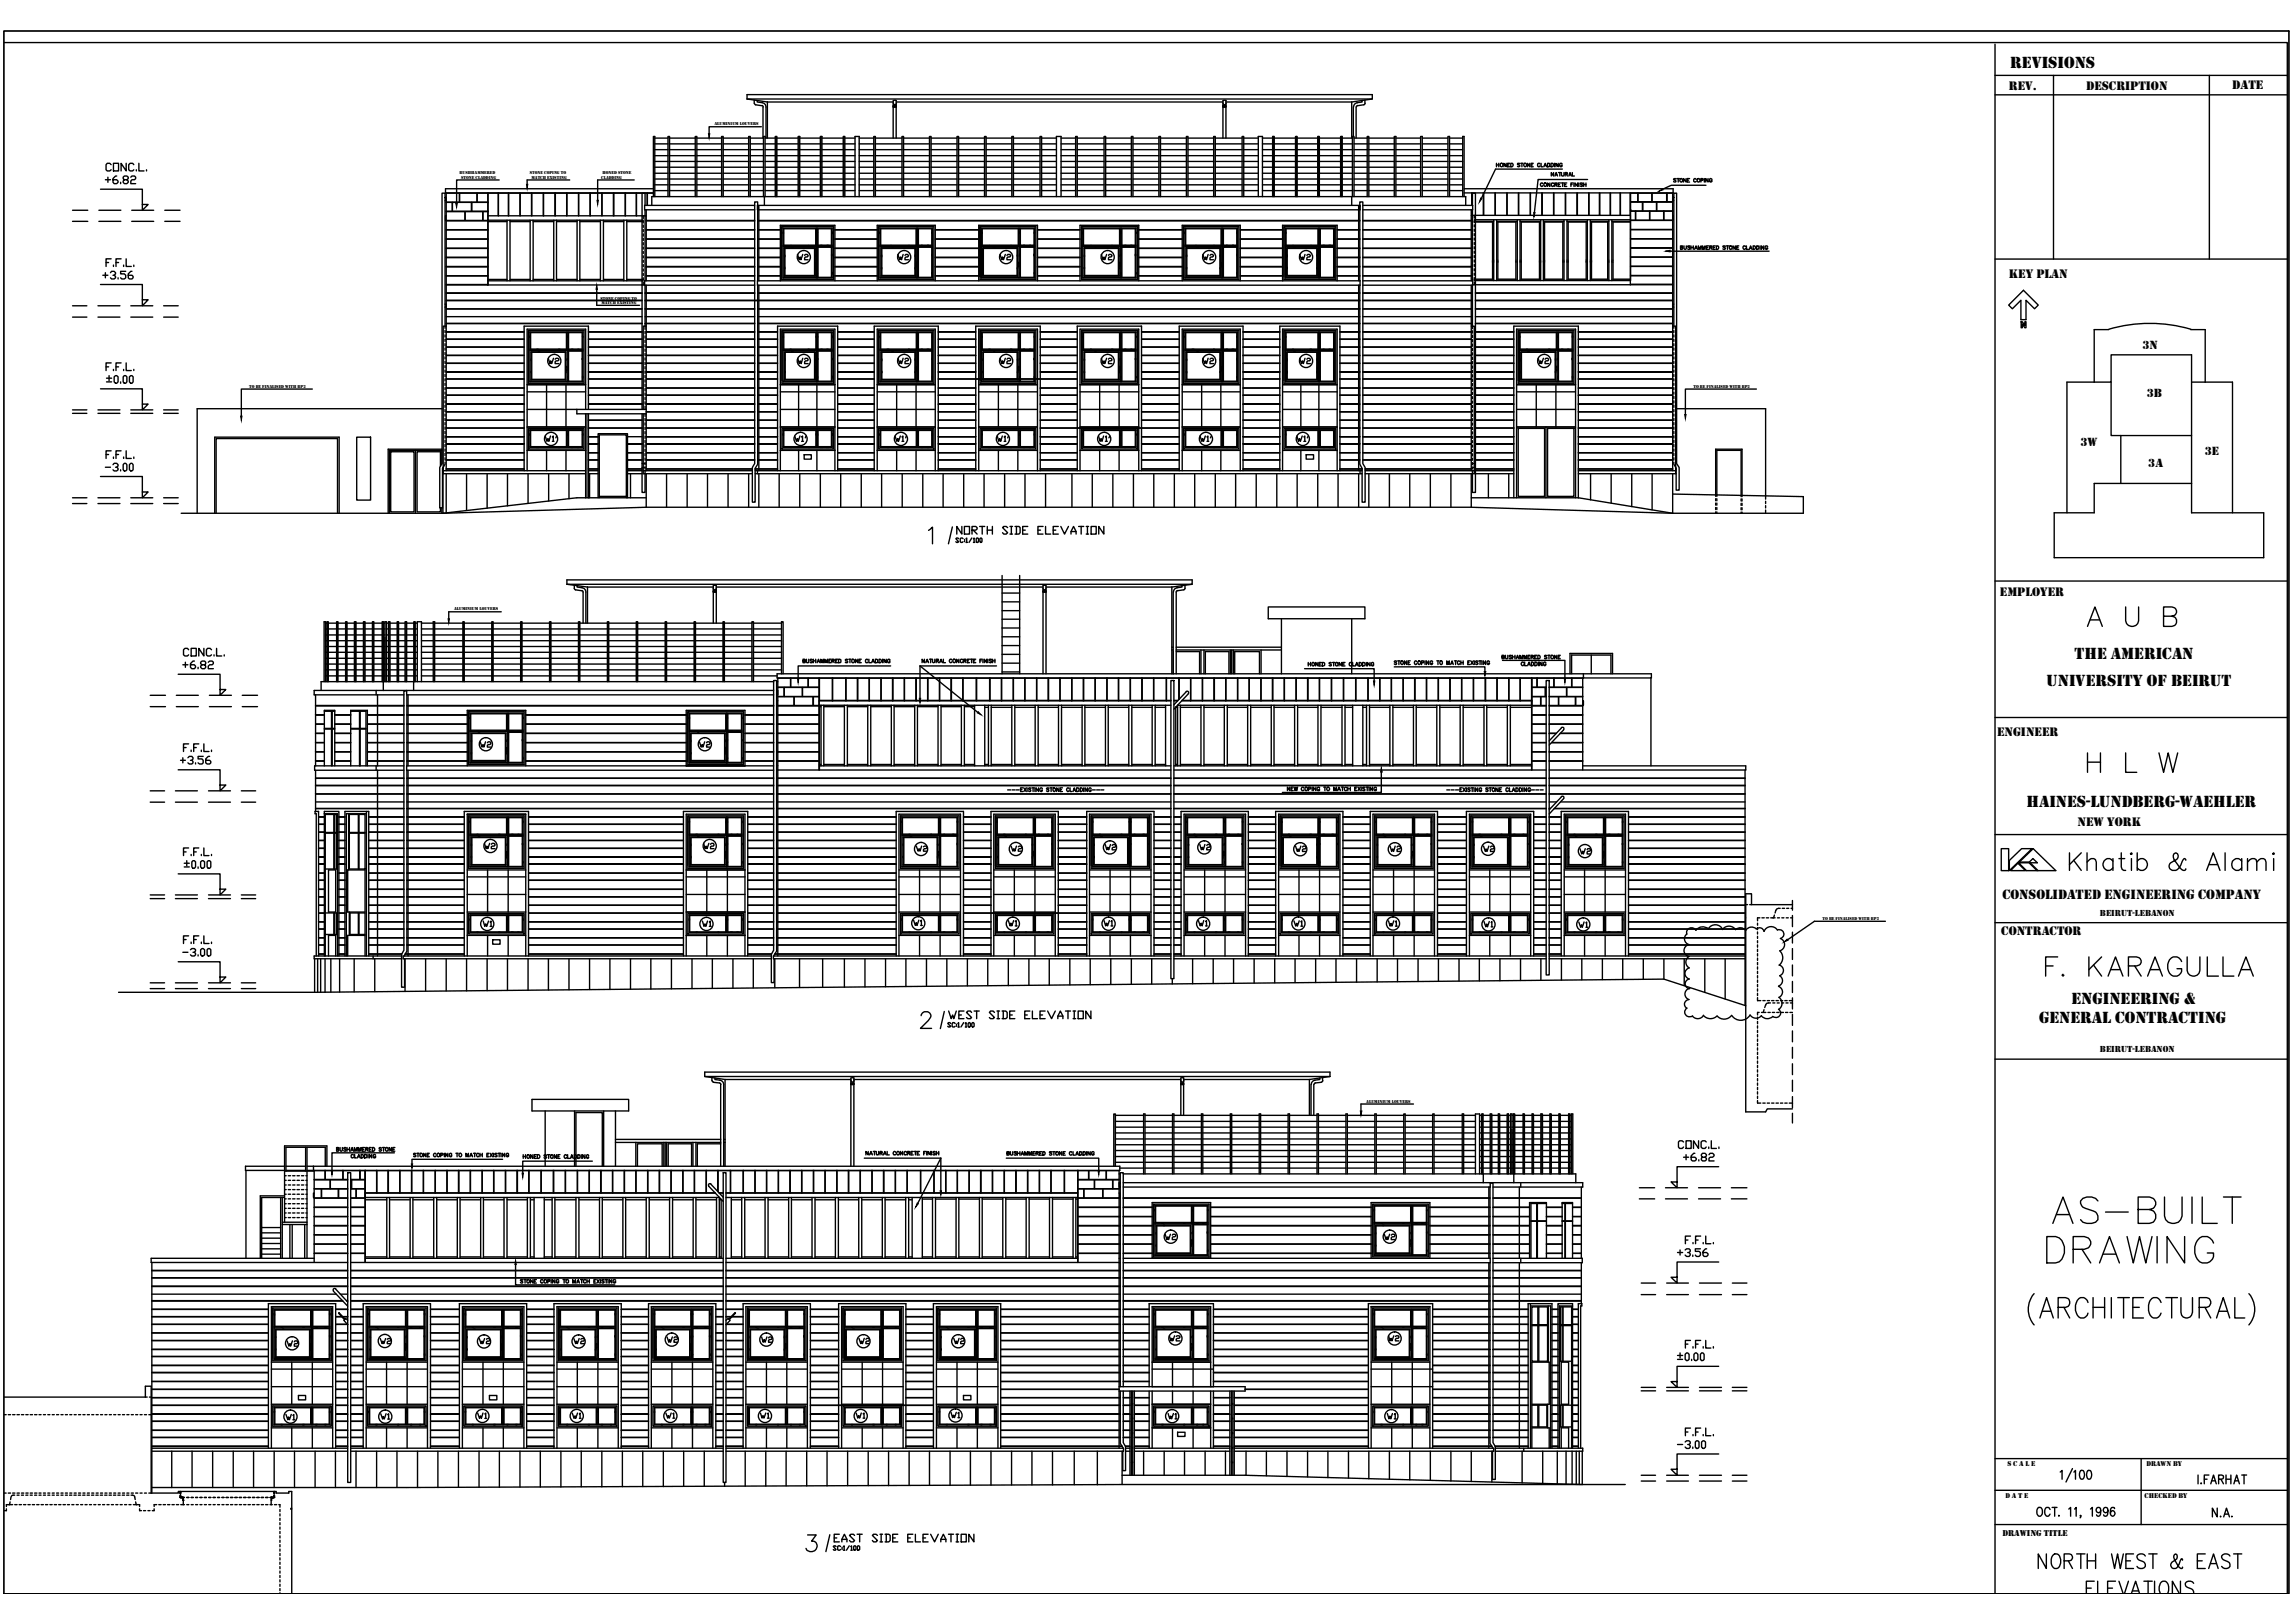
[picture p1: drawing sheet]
<svg xmlns="http://www.w3.org/2000/svg" width="420mm" height="297mm" viewBox="0 0 420 297" stroke-linecap="round" stroke-linejoin="round" font-family="sans-serif">
<defs><g id="words">
<g font-size="3">
<text x="368" y="12.5">REVISIONS</text>
<text x="374.7" y="125.6">UNIVERSITY OF BEIRUT</text>
<text x="379.8" y="120.6">THE AMERICAN</text>
<text x="371" y="147.8">HAINES-LUNDBERG-WAEHLER</text>
<text x="379.3" y="183.8">ENGINEERING &amp;</text>
<text x="373.3" y="187.2">GENERAL CONTRACTING</text>
</g>
<text font-size="2.5" x="366.6" y="164.6">CONSOLIDATED ENGINEERING COMPANY</text>
<g font-size="2.3">
<text x="367.8" y="16.4">REV.</text>
<text x="381.9" y="16.4">DESCRIPTION</text>
<text x="408.7" y="16.3">DATE</text>
<text x="367.8" y="51">KEY PLAN</text>
<text x="366.1" y="109.1">EMPLOYER</text>
<text x="365.6" y="134.8">ENGINEER</text>
<text x="380.3" y="151.2">NEW YORK</text>
<text x="366.4" y="171.2">CONTRACTOR</text>
</g>
<g font-size="2.2">
<text x="392.2" y="63.9">3N</text>
<text x="393.1" y="72.6">3b</text>
<text x="380.9" y="81.6">3W</text>
<text x="403.6" y="83.2">3E</text>
<text x="393.3" y="85.5">3a</text>
</g>
<g font-size="1.7">
<text x="384.5" y="167.6">BEIRUT-LEBANON</text>
<text x="384.5" y="192.5">BEIRUT-LEBANON</text>
</g>
<text font-size="1.6" x="366.6" y="281.1">DRAWING TITLE</text>
<g font-size="1.3">
<text x="367.5" y="268.4">S C A L E</text>
<text x="393" y="268.4">DRAWN BY</text>
<text x="367.1" y="274.2">D A T E</text>
<text x="392.6" y="274.2">CHECKED BY</text>
</g>
<g font-size=".8">
<text x="130.8" y="22.9">ALUMINIUM LOUVERS</text>
<text x="84.1" y="31.9">BUSHHAMMERED</text>
<text x="84.4" y="32.7">STONE CLADDING</text>
<text x="97" y="31.9">STONE COPING TO</text>
<text x="97.3" y="32.7">MATCH EXISTING</text>
<text x="110.1" y="32.7">CLADDING</text>
<text x="110.3" y="31.9">HONED STONE</text>
<text x="109.9" y="54.9">STONE COPING TO</text>
<text x="110.1" y="55.6">MATCH EXISTING</text>
<text x="45.6" y="71">TO BE FINALISED WITH BP2</text>
<text x="310" y="71">TO BE FINALISED WITH BP2</text>
<text x="83.1" y="111.7">ALUMINIUM LOUVERS</text>
<text x="333.7" y="168.4">TO BE FINALISED WITH BP2</text>
<text x="250.1" y="201.8">ALUMINIUM LOUVERS</text>
</g>
</g></defs>
<!-- layer: 0 -->
<g fill="none" stroke="#000" stroke-width=".25">
<path d="M.7 5.7h418.3v286h-418.3zM119.3 36v1.6M139.9 36v1.6M96.5 70.4h10.7M96.5 78.1h10.7M142.9 70.4h10M142.9 78.1h10M160.6 70.4h10.6M160.6 78.1h10.6M179.2 70.4h10.7M179.2 78.1h10.7M197.7 70.4h10.8"/>
<path d="M197.7 78.1h10.8M216.4 70.4h10.7M216.4 78.1h10.7M234.8 70.4h10M234.8 78.1h10M277.7 70.4h10.7M277.7 78.1h10.7M383.4 69.9h3.1v-5h14.7v23.6M386.5 69.9v9.8h14.7M388.3 79.7v8.8M401.2 69.9h2.5M96.5 82.4h10.7"/>
<path d="M142.9 82.4h10M160.6 82.4h10.6M179.2 82.4h10.7M197.7 82.4h10.8M216.4 82.4h10.7M234.8 82.4h10M57.5 126.4v.8M58.8 124.8v1.6M68.9 126.4v.8M74.5 126.4v.8M280.4 128.3v.8M125.6 140.2h10.8"/>
<path d="M125.6 159.2h10.8M125.6 166.9h10.8M125.6 171.2h10.8M66.9 218.4v.8M272.8 216.5v.8M278.4 216.5v.8M288.5 214.8v1.7M289.8 216.5v.8M210.9 230.3h10.7M210.9 249.3h10.7M210.9 257h10.7M210.9 261.3h10.7"/>
<path d="M377.2 269.4l.3-.3v1.6M379.4 268.8l-1.2 2.4M379.7 269.4l.3-.3v1.6M380.9 269.2l.3-.1a1.03 1.03 0 0 1 0 1.6h-.1a1.18 1.18 0 0 1-.2-1.5zM382.2 269.2a.45 .45 0 0 1 .6 .2 .86 .86 0 0 1-.4 1.3 1.18 1.18 0 0 1-.2-1.5zM374.6 284.4v2.7l-1.4-2.7v2.7M375.9 284.5a.74 .74 0 0 1 1.2 .5 1.61 1.61 0 0 1-.5 2.1 1.18 1.18 0 0 1-1.1-1.7zM377.9 285.7h1a.64 .64 0 0 0 .5-.7 .64 .64 0 0 0-.5-.6h-1v2.7M378.7 285.7l.7 1.4M380.2 284.4h1.5M380.9 284.4v2.7M382 290.7h.8"/>
<path d="M382.1 284.4v2.7M382.1 285.7h1.6M383.4 289.4h-1.4v2.2M383.7 284.4v2.7M384 289.4v2.2M385.9 290.7h.8M386.6 284.4l.5 2.7 .6-2.7 .5 2.7 .5-2.7M387.3 289.4h-1.4v2.2M387.9 289.4l.8 2.2M389.2 285.7h.8M389.7 289.4l-.8 2.2M390.2 291.6l.8-2.2 .7 2.2"/>
<path d="M390.4 291.2h1.1M390.6 284.4h-1.4v2.7h1.4M392.5 289.4h1.5M392.8 284.8a.82 .82 0 0 0-.9-.4 .82 .82 0 0 0-.7 .6l.2 .4 .9 .4a.66 .66 0 0 1 .5 .7 .66 .66 0 0 1-.6 .6l-.8-.2-.2-.2M393.3 289.4v2.2M393.4 284.4h1.5M394.2 284.4v2.7M394.4 289.4v2.2M395.5 291.6a1.67 1.67 0 0 1 .5-2.2 1.18 1.18 0 0 1 1 1.6l-.2 .6M397.7 291.6v-2.2l1.3 2.2M399.2 289.4v2.2M399.6 285.5l-.1-.2h-.1l-.3 .4a1.9 1.9 0 0 1-.8 1.4h-.5a.68 .68 0 0 1-.2-1.2l.8-.5a.63 .63 0 0 0-.1-1l-.2 .1a1.05 1.05 0 0 0 .2 1.3l.8 1.1 .4 .2 .1-.3"/>
<path d="M401.6 289.8a.82 .82 0 0 0-.8-.4 .82 .82 0 0 0-.7 .6l.2 .4 .9 .4a.78 .78 0 0 1 .4 .8M402.3 285.7h.9M403.7 284.4h-1.4v2.7h1.4M404.4 287.1l.8-2.7 .9 2.7M404.7 286.2h1.1M408.2 284.8a.82 .82 0 0 0-.8-.4 .82 .82 0 0 0-.7 .6 1.26 1.26 0 0 0 1.1 .8 .66 .66 0 0 1 .5 .7 .66 .66 0 0 1-.6 .6h-.4l-.6-.4M408.9 284.4h1.5M409.7 284.4v2.7"/>
</g>
<!-- layer: WALLS -->
<g fill="none" stroke="#000" stroke-width=".25">
<path d="M140.5 18.7v6.6M247.5 18.7v6.6M93.1 35.3v4.2M95.2 35.3v4.2M97.3 35.3v4.2M97.4 35.3v4.2M99.5 35.3v4.2M101.6 35.3v4.2M101.7 35.3v4.2M103.7 35.3v4.2M103.8 35.3v4.2M105.9 35.3v4.2"/>
<path d="M108 35.3v4.2M108.1 35.3v4.2M110.2 35.3v4.2M112.3 35.3v4.2M112.4 35.3v4.2M114.5 35.3v4.2M116.5 35.3v4.2M118 37.6v.8M118.3 38.4v13M118.5 35.3v2.3M138.7 37.6v.8M138.9 38.4v13"/>
<path d="M247.5 36v1.6M248.7 38.4v13M249 37.6v.8M268.3 36v1.6M269.4 38.4v13M269.6 37.6v.8M92.8 40.3v11.1M93.4 40.3v11.1M96 59.7v26.4M97.1 40.3v11.1M97.6 40.3v11.1M101.4 40.3v11.1"/>
<path d="M101.9 40.3v11.1M105.6 40.3v11.1M106.2 40.3v11.1M107.7 59.7v15.2M109.9 40.3v11.1M110.5 40.3v11.1M114.2 40.3v11.1M114.8 40.3v11.1M118 51.4v.8M118.3 52.2v33.9M138.7 51.4v.8M138.9 52.2v33.9"/>
<path d="M142.4 59.7v26.4M153.4 59.7v26.4M160 59.7v26.4M171.8 59.7v26.4M178.6 59.7v26.4M190.4 59.7v26.4M197.2 59.7v26.4M209 59.7v26.4M215.9 59.7v26.4M227.6 59.7v26.4M234.3 59.7v26.4M245.3 59.7v26.4"/>
<path d="M248.7 52.2v33.9M249 51.4v.8M269.4 52.2v33.9M269.6 51.4v.8M277.1 59.7v31.4M289 59.7v31.4M36.1 74.8v19.1M96.5 60.2v25.9M105.6 74.9v.8M107.2 60.2v14.7M107.2 75.7v15.4M107.7 75.7v15.4"/>
<path d="M142.9 60.2v25.9M152.9 60.2v25.9M160.6 60.2v25.9M171.2 60.2v25.9M179.2 60.2v25.9M189.9 60.2v25.9M197.7 60.2v25.9M208.5 60.2v25.9M216.4 60.2v25.9M227.1 60.2v25.9M234.8 60.2v25.9M244.8 60.2v25.9"/>
<path d="M277.7 60.2v30.9M288.4 60.2v30.9M323.2 74.8v16.6M386.1 60.3h-2.7v9.6h-5v24M401.1 60.3h2.6v9.6h5v24M401.1 60.3a26.8 26.8 0 0 0-15 0M39.3 80v13.9M62.1 80v13.9M71.1 82.2v11.7M81.1 85.6v8.3M81.1 86.1v.6M81.7 86.7v7.2"/>
<path d="M109.5 91.1v-11.7h5.4v11.7M117.8 86.1v.6M118.3 86.7v6.1M138.7 86.1v.6M138.9 86.7v6.1M248.7 86.7v6.1M249 86.1v.6M269.4 86.7v6.1M269.9 86.1v.6M306.2 86.7v7.2M306.8 86.1v.6M314.1 90.8v-8.6h4.8v8.7"/>
<path d="M314.1 91.3v.4M314.1 92.1v.4M314.1 92.9v.4M314.1 93.7v.2M318.9 91.3v.4M318.9 92.1v.4M318.9 92.9v.4M318.9 93.7v.2M323.2 91.7v.5M323.2 92.5v.5M323.2 93.3v.6M376.1 93.9h7.3v-5.4h17.8v5.4h13.2v8.2h-38.3z"/>
<path d="M107.6 107.4v6.6M214.5 107.4v15.9M230.9 119v4.3M234.6 113.2v10.1M247.5 113.2v10.1M57.8 127.2v13M69.1 127.2v13M70.2 124.8v1.6M74.7 127.2v13M75.7 124.8v1.6M142.3 123.3v.8M142.3 128.3v.8"/>
<path d="M142.4 124.1v50.9M57.6 140.2v.8M57.7 148.5v.4M57.8 141v7.5M68.9 140.2v.8M69.1 141v34M74.5 140.2v.8M74.7 141v34M319.5 140.9v43.1M57.5 175v.5M57.6 175.5v6.1M68.3 175v.5"/>
<path d="M68.6 175.5v6M73.8 175v.5M74.2 175.5v5.9M141.6 175v.5M141.8 175.5v5.3M132.7 197.6v15.8M239.7 197.6v6.5M99.8 203.3v10.1M112.7 203.3v10.1M116.4 209.1v4.3M204.9 214.2v50.8M205 213.4v.8"/>
<path d="M205 218.4v.8M271.6 214.8v1.7M272.6 217.3v13M277.1 214.8v1.7M278.2 217.3v13M289.5 217.3v13M27.8 231.1v42.2M272.6 231.1v33.9M272.8 230.3v.8M278.2 231.1v33.9M278.4 230.3v.8M289.5 231.1v7.5"/>
<path d="M289.6 238.6v.4M289.7 230.3v.8M206.9 254.6v15.4M207.1 254.6v15.4M207.4 254.6v15.4M207.7 254.6v15.4M225.2 254.6v15.4M225.5 254.6v15.4M225.7 254.6v15.4M226 254.6v15.4M228 253.8v.8M205.4 265.6v6.1"/>
<path d="M205.7 265v.6M273.1 265.6v5.6M273.5 265v.6M278.7 265.6v5.8M279 265v.6M289.7 265.6v6.1M289.8 265v.6"/>
</g>
<!-- layer: WINDOWS -->
<g fill="none" stroke="#000" stroke-width=".25">
<path d="M81.7 39.5h-.1v.8h.1M81.7 35.3v50.8M81.7 35.3h37.9M82.8 37v1.7M84.1 35.3v1.7M85.1 38.7v1.6M85.2 38.7v1.6M86.3 37v1.7M86.4 37v1.7M87.3 35.3v1.7M87.4 35.3v1.7M88.4 38.7v1.6"/>
<path d="M89.3 35.3v16.9h28.7M89.4 35.3v16.9M89.4 39.5h28.1M91.2 35.3v4.2M91.3 35.3v4.2M118.1 39.5h.2M119.6 34.5h-38v.8h38M81.7 59.7h-.6v26.4M89.3 51.1h3.5M89.4 51.4h28.4M89.4 40.3h28.4M89.4 40.6h3.4"/>
<path d="M93.4 51.1h3.7M93.4 40.6h3.7M97.6 51.1h3.8M97.6 40.6h3.8M101.9 51.1h3.7M101.9 40.6h3.7M106.2 51.1h3.7M106.2 40.6h3.7M110.5 51.1h3.7M110.5 40.6h3.7M114.8 51.1h3M114.8 40.6h3"/>
<path d="M118.3 59.7h-.5v15.2M142.9 51.4v-10.2h10v10.2M143.1 41.5v9.6h9.5v-9.6h-9.5v9.1M143.4 45h6.1M143.4 41.9h6.1M143.4 44.9h6.1M143.4 41.7h6.1v9.2h-6.1zM143.4 45.1h6.1M143.4 50.8h6.1M143.4 42.8v-.3v.3M143.5 41.9v3M143.6 45.3h5.7v5.2h-5.7z"/>
<path d="M143.6 45.5h5.7M143.6 50.4h5.7M143.6 46.7v.3M143.6 48.9v.3M143.7 46.7v.3M143.7 48.9v.3M143.7 45.5v4.9M144.9 45h-.3h.3M144.9 45.4h.3M147.9 45h.3h-.3M149.1 45.5v4.9M149.2 49v.2v-.2"/>
<path d="M149.2 46.7v.2M149.3 48.7l.1 .2 .1-.2M149.3 48.2l.1-.2 .1 .2M149.3 41.9v3M149.5 42.8v-.3v.3M149.6 49.9v.3v-.3M149.6 42.8v-.3v.3M149.6 46.8v-.3v.3M149.6 41.7h2.7v9.2h-2.7zM149.6 45h2.7M149.6 41.9h2.7M149.6 44.9h2.7"/>
<path d="M149.6 45.3h2.7M149.6 45.1h2.7M149.6 50.8h2.7M149.8 41.9v3M149.8 45.3v5.5M150.2 44.9h.3M151.4 44.9h.3M152.2 41.9v3M152.2 45.3v5.5M152.3 46.8v-.3v.3M152.3 49.9v.3v-.3M152.3 42.8v-.3v.3"/>
<path d="M160.6 51.4v-10.2h10.6v10.2M160.9 41.5v9.6h10.1v-9.6h-10.1v9.1M161.1 45h6.7M161.1 41.9h6.7M161.1 44.9h6.7M161.1 41.7h6.7v9.2h-6.7zM161.1 45.1h6.7M161.1 50.8h6.7M161.1 42.8v-.3v.3M161.2 41.9v3M161.3 45.3h6.3v5.2h-6.3zM161.3 45.5h6.3"/>
<path d="M161.3 50.4h6.3M161.4 46.7v.3M161.4 48.9v.3M161.4 45.5v4.9M163.3 45h-.3h.3M163.3 45.4h.3M166.3 45h.2h-.2M167.5 45.5v4.9M167.6 49v.2v-.2M167.6 46.7v.2M167.6 48.2v.5M167.7 48.2l.1-.2 .1 .2"/>
<path d="M167.7 48.7l.1 .2 .1-.2M167.7 41.9v3M167.8 42.8v-.3v.3M168 42.8v-.3v.3M168 49.9v.3v-.3M168 41.7h2.7v9.2h-2.7zM168 45h2.7M168 41.9h2.7M168 44.9h2.7M168 45.3h2.7M168 45.1h2.7M168 50.8h2.7"/>
<path d="M168 46.5v.3M168.1 41.9v3M168.1 45.3v5.5M168.6 44.9h.3M169.7 44.9h.3M170.6 41.9v3M170.6 45.3v5.5M170.6 46.5v.3M170.7 42.8v-.3v.3M170.7 49.9v.3v-.3M170.7 46.5v.3M179.2 51.4v-10.2h10.7v10.2"/>
<path d="M179.4 41.5h10.2v9.6h-10.2v-9.6v9.1M179.7 45h6.8M179.7 41.9h6.8M179.7 44.9h6.8M179.7 41.7h6.8v9.2h-6.8zM179.7 45.1h6.8M179.7 50.8h6.8M179.7 42.8v-.3v.3M179.8 41.9v3M179.9 45.3h6.4v5.2h-6.4zM179.9 45.5h6.4M179.9 50.4h6.4"/>
<path d="M180 48.9v.3v-.3M180 45.5v4.9M181.3 45h-.3h.3M181.9 45.4h.2M184.9 45h.3h-.3M186.2 45.5v4.9M186.3 46.7v.2M186.3 49v.2M186.3 48.2v.5M186.4 48.7v.2l.1-.2M186.4 48.2v-.2l.1 .2M186.4 41.9v3"/>
<path d="M186.5 42.5v.3M186.7 49.9v.3v-.3M186.7 42.8v-.3v.3M186.7 46.8v-.3v.3M186.7 41.7h2.7v9.2h-2.7zM186.7 45h2.7M186.7 41.9h2.7M186.7 44.9h2.7M186.7 45.3h2.7M186.7 45.1h2.7M186.7 50.8h2.7M186.8 41.9v3"/>
<path d="M186.8 45.3v5.5M187.3 44.9h.3M188.5 44.9h.2M189.3 41.9v3M189.3 45.3v5.5M189.3 46.8v-.3v.3M189.4 49.9v.3v-.3M189.4 42.8v-.3v.3M197.7 51.4v-10.2h10.8v10.2M198 41.5v9.6h10.2v-9.6h-10.2v9.1M198.2 45h6.9M198.2 41.9h6.9"/>
<path d="M198.2 44.9h6.9M198.2 41.7h6.9v9.2h-6.9zM198.2 45.1h6.9M198.2 50.8h6.9M198.3 42.8v-.3v.3M198.4 41.9v3M198.5 45.3h6.4v5.2h-6.4zM198.5 45.5h6.4M198.5 50.4h6.4M198.5 48.9v.3v-.3M198.5 46.7v.3M198.6 45.5v4.9"/>
<path d="M199.8 45h-.2h.2M200.4 45.4h.3M203.5 45h.3h-.3M204.8 45.5v4.9M204.8 49v.2v-.2M204.8 46.7v.2M204.9 48.2v.5M204.9 48.2l.1-.2 .1 .2M204.9 48.7l.1 .2 .1-.2M205 41.9v3M205.1 42.8v-.3v.3M205.3 46.8v-.3v.3"/>
<path d="M205.3 42.8v-.3v.3M205.3 49.9v.3v-.3M205.3 45h2.7M205.3 41.9h2.7M205.3 44.9h2.7M205.3 45.3h2.7M205.3 41.7h2.7v9.2h-2.7zM205.3 45.1h2.7M205.3 50.8h2.7M205.4 41.9v3M205.4 45.3v5.5M205.9 44.9h.2"/>
<path d="M207 44.9h.2M207.8 41.9v3M207.8 45.3v5.5M207.9 46.8v-.3v.3M207.9 42.8v-.3v.3M207.9 49.9v.3v-.3M216.4 51.4v-10.2h10.7v10.2M216.7 41.5v9.6h10.1v-9.6h-10.1v9.1M216.9 41.7h6.8v9.2h-6.8zM216.9 45h6.8M216.9 41.9h6.8M216.9 44.9h6.8"/>
<path d="M216.9 45.1h6.8M216.9 50.8h6.8M217 42.8v-.3v.3M217.1 41.9v3M217.2 45.3h6.3v5.2h-6.3zM217.2 45.5h6.3M217.2 50.4h6.3M217.2 46.7v.3M217.2 48.9v.3M217.3 45.5v4.9M219.1 45h-.3h.3M219.1 45.4h.3"/>
<path d="M222.1 45h.3h-.3M223.3 45.5v4.9M223.4 49v.2v-.2M223.5 48.7l.1 .2 .1-.2M223.5 48.2l.1-.2 .1 .2M223.5 41.9v3M223.7 42.8v-.3v.3M223.8 49.9v.3v-.3M223.8 42.8v-.3v.3M223.8 41.7h2.8v9.2h-2.8zM223.8 45h2.8M223.8 41.9h2.8"/>
<path d="M223.8 44.9h2.8M223.8 45.3h2.8M223.8 45.1h2.8M223.8 50.8h2.8M223.9 46.5v.3M224 41.9v3M224 45.3v5.5M224.5 44.9h.2M225.6 44.9h.3M226.4 41.9v3M226.4 45.3v5.5M226.5 46.5v.3"/>
<path d="M226.5 49.9v.3v-.3M226.5 42.8v-.3v.3M234.8 51.4v-10.2h10v10.2M235.1 41.5v9.6h9.4v-9.6h-9.4v9.1M235.3 41.7h6.1v9.2h-6.1zM235.3 45h6.1M235.3 41.9h6.1M235.3 44.9h6.1M235.3 45.1h6.1M235.3 50.8h6.1M235.4 42.8v-.3v.3M235.4 41.9v3"/>
<path d="M235.5 45.3h5.7v5.2h-5.7zM235.5 45.5h5.7M235.5 50.4h5.7M235.6 48.9v.3v-.3M235.6 46.7v.3M235.7 45.5v4.9M236.8 45h-.2h.2M236.8 45.4h.3M239.8 45h.3h-.3M241.1 45.5v4.9M241.2 49v.2v-.2M241.2 46.7v.2"/>
<path d="M241.2 48.2v.6l.2-.1M241.2 48.2l.1-.2 .1 .2M241.3 41.9v3M241.4 42.8v-.3v.3M241.6 46.8v-.3v.3M241.6 42.8v-.3v.3M241.6 49.9v.3v-.3M241.6 41.7h2.7v9.2h-2.7zM241.6 45h2.7M241.6 41.9h2.7M241.6 44.9h2.7M241.6 45.3h2.7"/>
<path d="M241.6 45.1h2.7M241.6 50.8h2.7M241.7 41.9v3M241.7 45.3v5.5M242.2 44.9h.3M243.3 44.9h.3M244.2 41.9v3M244.2 45.3v5.5M244.2 46.5v.3M244.2 42.8v-.3v.3M244.2 49.9v.3v-.3M269.4 59.7h.5v26.4"/>
<path d="M306.2 59.7h.6v26.4M96.5 78.1h10.7M96.5 70.4h10.7M96.8 60.5v9.6h10.1v-9.6h-10.1v9.1M96.8 78.4h10.1v3.8h-10.1zM97 78.7h6.8v3.2h-6.8zM97 78.8h6.8M97 69.8h6.8M97 60.7h6.8v9.2h-6.8zM97 64.1h6.8M97 60.9h6.8M97 64h6.8"/>
<path d="M97 63.9h6.8M97.1 61.5v.3M97.1 79.4v.3M97.1 60.9v3M97.1 78.8v2.9M97.2 64.4h6.4v5.2h-6.4zM97.2 69.4h6.4M97.2 64.5h6.4M97.3 67.9v.3v-.3M97.3 65.7v.3M97.4 64.5v4.9M98.5 64h-.3h.3"/>
<path d="M98.5 64.4h.3M102.2 64h.3h-.3M103.5 64.5v4.9M103.6 68v.2v-.2M103.6 65.7v.3M103.6 67.7l.1 .2 .1-.2M103.7 60.9v3M103.7 78.8v2.9M103.8 67.2l-.1-.1-.1 .6M103.8 61.8v-.3v.3M103.8 79.7v-.3v.3M104 65.8v-.2v.2"/>
<path d="M104 61.8v-.3v.3M104 68.9v.3v-.3M104 79.7v-.3v.3M104 78.7h2.7v3.2h-2.7zM104 78.8h2.7M104 69.8h2.7M104 60.7h2.7v9.2h-2.7zM104 64.1h2.7M104 60.9h2.7M104 64h2.7M104 64.3h2.7M104 63.9h2.7"/>
<path d="M104.1 60.9v3M104.1 64.3v5.5M104.1 78.8v2.9M104.9 64h-.3h.3M105.7 64h.3h-.3M106.6 60.9v3M106.6 64.3v5.5M106.6 78.8v2.9M106.6 65.8v-.2v.2M106.7 61.8v-.3v.3M106.7 68.9v.3v-.3M106.7 79.7v-.3v.3"/>
<path d="M117.8 75.7v10.4M142.9 78.1h10M142.9 70.4h10M143.2 60.5v9.6h9.4v-9.6h-9.4v9.1M143.2 78.4h9.4v3.8h-9.4zM143.4 78.7h6.1v3.2h-6.1zM143.4 78.8h6.1M143.4 69.8h6.1M143.4 60.7h6.1v9.2h-6.1zM143.4 64.1h6.1M143.4 60.9h6.1M143.4 64h6.1"/>
<path d="M143.4 63.9h6.1M143.4 61.8v-.3v.3M143.4 79.7v-.3v.3M143.5 60.9v3M143.5 78.8v2.9M143.6 64.4h5.7v5.2h-5.7zM143.6 69.4h5.7M143.6 64.5h5.7M143.7 67.9v.3v-.3M143.7 65.7v.3M143.7 64.5v4.9M144.9 64h-.3h.3"/>
<path d="M144.9 64.4h.3M147.9 64h.3h-.3M149.1 64.5v4.9M149.2 68v.2v-.2M149.2 65.7v.3M149.3 67.2v.5M149.3 67.2l.1-.1 .1 .1M149.3 67.7l.1 .2 .1-.2M149.4 60.9v3M149.4 78.8v2.9M149.5 61.8v-.3v.3M149.5 79.7v-.3v.3"/>
<path d="M149.6 60.7h2.7v9.2h-2.7zM149.6 78.7h2.7v3.2h-2.7zM149.6 78.8h2.7M149.6 69.8h2.7M149.6 64.1h2.7M149.6 60.9h2.7M149.6 64h2.7M149.6 64.3h2.7M149.6 63.9h2.7M149.7 65.8v-.2v.2M149.7 61.5v.3M149.7 68.9v.3"/>
<path d="M149.7 79.4v.3M149.8 60.9v3M149.8 64.3v5.5M149.8 78.8v2.9M150.5 64h-.2h.2M151.4 64h.3h-.3M152.2 60.9v3M152.2 64.3v5.5M152.2 78.8v2.9M152.3 65.8v-.2v.2M152.3 61.5v.3M152.3 68.9v.3"/>
<path d="M152.3 79.4v.3M160.6 78.1h10.6M160.6 70.4h10.6M160.9 78.4h10.1v3.8h-10.1zM160.9 60.5v9.6h10.1v-9.6h-10.1v9.1M161.1 78.7h6.7v3.2h-6.7zM161.1 78.8h6.7M161.1 69.8h6.7M161.1 60.7h6.7v9.2h-6.7zM161.1 64.1h6.7M161.1 60.9h6.7M161.1 64h6.7"/>
<path d="M161.1 63.9h6.7M161.1 79.7v-.3v.3M161.1 61.8v-.3v.3M161.2 60.9v3M161.2 78.8v2.9M161.3 64.4h6.3v5.2h-6.3zM161.3 69.4h6.3M161.3 64.5h6.3M161.4 67.9v.3v-.3M161.4 65.7v.3M161.4 64.5v4.9M162.7 64h-.3h.3"/>
<path d="M163.3 64.4h.3M166.3 64h.2h-.2M167.5 64.5v4.9M167.6 68v.2v-.2M167.7 67.7l.1 .2 .1-.2M167.7 67.2l.1-.1 .1 .1M167.8 60.9v3M167.8 78.8v2.9M167.8 79.7v-.3v.3M167.8 61.8v-.3v.3M168 60.7h2.7v9.2h-2.7zM168 78.7h2.7v3.2h-2.7z"/>
<path d="M168 78.8h2.7M168 69.8h2.7M168 64.1h2.7M168 60.9h2.7M168 64h2.7M168 64.3h2.7M168 63.9h2.7M168 65.8v-.2v.2M168 61.5v.3M168 68.9v.3M168 79.4v.3M168.1 60.9v3"/>
<path d="M168.1 64.3v5.5M168.1 78.8v2.9M168.9 64h-.3h.3M169.7 64h.3h-.3M170.6 60.9v3M170.6 64.3v5.5M170.6 78.8v2.9M170.7 65.8v-.2v.2M170.7 61.5v.3M170.7 68.9v.3M170.7 79.4v.3M179.2 78.1h10.7"/>
<path d="M179.2 70.4h10.7M179.4 60.5v9.6h10.2v-9.6h-10.2v9.1M179.4 78.4h10.2v3.8h-10.2zM179.7 78.7h6.8v3.2h-6.8zM179.7 78.8h6.8M179.7 69.8h6.8M179.7 60.7h6.8v9.2h-6.8zM179.7 64.1h6.8M179.7 60.9h6.8M179.7 64h6.8M179.7 63.9h6.8M179.7 61.8v-.3v.3"/>
<path d="M179.7 79.7v-.3v.3M179.8 60.9v3M179.8 78.8v2.9M179.9 64.4h6.4v5.2h-6.4zM179.9 69.4h6.4M179.9 64.5h6.4M180 67.9v.3v-.3M180 64.5v4.9M181.3 64h-.3h.3M181.9 64.4h.2M184.9 64h.3h-.3M186.2 64.5v4.9"/>
<path d="M186.3 68v.2v-.2M186.3 65.7v.3M186.3 67.2v.5M186.4 67.2v-.1l.1 .1M186.4 67.7v.2l.1-.2M186.4 60.9v3M186.4 78.8v2.9M186.5 61.8v-.3v.3M186.5 79.7v-.3v.3M186.7 65.8v-.2v.2M186.7 61.8v-.3v.3M186.7 68.9v.3v-.3"/>
<path d="M186.7 79.7v-.3v.3M186.7 60.7h2.7v9.2h-2.7zM186.7 78.7h2.7v3.2h-2.7zM186.7 78.8h2.7M186.7 69.8h2.7M186.7 64.1h2.7M186.7 60.9h2.7M186.7 64h2.7M186.7 64.3h2.7M186.7 63.9h2.7M186.8 60.9v3M186.8 64.3v5.5"/>
<path d="M186.8 78.8v2.9M187.6 64h-.3h.3M188.5 64h.2h-.2M189.3 60.9v3M189.3 64.3v5.5M189.3 78.8v2.9M189.3 65.8v-.2v.2M189.4 61.8v-.3v.3M189.4 68.9v.3v-.3M189.4 79.7v-.3v.3M197.7 78.1h10.8M197.7 70.4h10.8"/>
<path d="M198 78.4h10.2v3.8h-10.2zM198 60.5h10.2v9.6h-10.2v-9.6v9.1M198.2 78.7h6.9v3.2h-6.9zM198.2 78.8h6.9M198.2 69.8h6.9M198.2 60.7h6.9v9.2h-6.9zM198.2 64.1h6.9M198.2 60.9h6.9M198.2 64h6.9M198.2 63.9h6.9M198.3 79.7v-.3v.3M198.3 61.8v-.3v.3"/>
<path d="M198.4 60.9v3M198.4 78.8v2.9M198.5 64.4h6.4v5.2h-6.4zM198.5 69.4h6.4M198.5 64.5h6.4M198.5 67.9v.3v-.3M198.5 65.7v.3M198.6 64.5v4.9M199.8 64h-.2h.2M200.4 64.4h.3M203.5 64h.3h-.3M204.8 64.5v4.9"/>
<path d="M204.8 68v.2v-.2M204.8 65.7v.3M204.9 67.7l.1 .2 .1-.2M204.9 67.2l.1-.1 .1 .1M205 60.9v3M205 78.8v2.9M205.1 79.7v-.3v.3M205.1 61.8v-.3v.3M205.3 79.7v-.3v.3M205.3 68.9v.3v-.3M205.3 61.8v-.3v.3M205.3 65.8v-.2v.2"/>
<path d="M205.3 78.7h2.7v3.2h-2.7zM205.3 78.8h2.7M205.3 69.8h2.7M205.3 60.7h2.7v9.2h-2.7zM205.3 64.1h2.7M205.3 60.9h2.7M205.3 64h2.7M205.3 64.3h2.7M205.3 63.9h2.7M205.4 60.9v3M205.4 64.3v5.5M205.4 78.8v2.9"/>
<path d="M206.1 64h-.2h.2M207 64h.2h-.2M207.8 60.9v3M207.8 64.3v5.5M207.8 78.8v2.9M207.9 65.8v-.2v.2M207.9 79.7v-.3v.3M207.9 68.9v.3v-.3M207.9 61.8v-.3v.3M216.4 78.1h10.7M216.4 70.4h10.7M216.7 60.5v9.6h10.1v-9.6h-10.1v9.1"/>
<path d="M216.7 78.4h10.1v3.8h-10.1zM216.9 78.7h6.8v3.2h-6.8zM216.9 78.8h6.8M216.9 69.8h6.8M216.9 60.7h6.8v9.2h-6.8zM216.9 64.1h6.8M216.9 60.9h6.8M216.9 64h6.8M216.9 63.9h6.8M217 61.8v-.3v.3M217 79.7v-.3v.3M217.1 60.9v3"/>
<path d="M217.1 78.8v2.9M217.2 64.4h6.3v5.2h-6.3zM217.2 69.4h6.3M217.2 64.5h6.3M217.2 65.7v.3M217.2 67.9v.3M217.3 64.5v4.9M218.6 64h-.3h.3M219.1 64.4h.3M222.1 64h.3h-.3M223.3 64.5v4.9M223.4 68v.2v-.2"/>
<path d="M223.4 65.7v.3M223.5 67.2v.5M223.5 67.2l.1-.1 .1 .1M223.5 67.7l.1 .2 .1-.2M223.5 60.9v3M223.5 78.8v2.9M223.7 61.8v-.3v.3M223.7 79.7v-.3v.3M223.8 61.8v-.3v.3M223.8 68.9v.3v-.3M223.8 79.7v-.3v.3M223.8 60.7h2.8v9.2h-2.8z"/>
<path d="M223.8 78.7h2.8v3.2h-2.8zM223.8 78.8h2.8M223.8 69.8h2.8M223.8 64.1h2.8M223.8 60.9h2.8M223.8 64h2.8M223.8 64.3h2.8M223.8 63.9h2.8M223.9 65.6v.2M224 60.9v3M224 64.3v5.5M224 78.8v2.9"/>
<path d="M224.7 64h-.2h.2M225.6 64h.3h-.3M226.4 60.9v3M226.4 64.3v5.5M226.4 78.8v2.9M226.5 65.6v.2M226.5 61.8v-.3v.3M226.5 68.9v.3v-.3M226.5 79.7v-.3v.3M234.8 78.1h10M234.8 70.4h10M235.1 78.4h9.4v3.8h-9.4z"/>
<path d="M235.1 60.5v9.6h9.4v-9.6h-9.4v9.1M235.3 60.7h6.1v9.2h-6.1zM235.3 78.7h6.1v3.2h-6.1zM235.3 78.8h6.1M235.3 69.8h6.1M235.3 64.1h6.1M235.3 60.9h6.1M235.3 64h6.1M235.3 63.9h6.1M235.4 79.7v-.3v.3M235.4 61.8v-.3v.3M235.4 60.9v3"/>
<path d="M235.4 78.8v2.9M235.5 64.4h5.7v5.2h-5.7zM235.5 69.4h5.7M235.5 64.5h5.7M235.6 67.9v.3v-.3M235.6 65.7v.3M235.7 64.5v4.9M236.8 64h-.2h.2M236.8 64.4h.3M239.8 64h.3h-.3M241.1 64.5v4.9M241.2 68v.2v-.2"/>
<path d="M241.2 65.7v.3M241.2 67.7l.1 .2 .1-.2M241.2 67.2l.1-.1 .1 .1M241.3 60.9v3M241.3 78.8v2.9M241.4 79.7v-.3v.3M241.4 61.8v-.3v.3M241.6 79.7v-.3v.3M241.6 68.9v.3v-.3M241.6 61.8v-.3v.3M241.6 65.8v-.2v.2M241.6 60.7h2.7v9.2h-2.7z"/>
<path d="M241.6 78.7h2.7v3.2h-2.7zM241.6 78.8h2.7M241.6 69.8h2.7M241.6 64.1h2.7M241.6 60.9h2.7M241.6 64h2.7M241.6 64.3h2.7M241.6 63.9h2.7M241.7 60.9v3M241.7 64.3v5.5M241.7 78.8v2.9M242.5 64h-.3h.3"/>
<path d="M243.3 64h.3h-.3M244.2 60.9v3M244.2 64.3v5.5M244.2 78.8v2.9M244.2 65.6v.2M244.2 79.7v-.3v.3M244.2 68.9v.3v-.3M244.2 61.8v-.3v.3M277.7 78.1h10.7M277.7 70.4h10.7M277.9 60.5v9.6h10.2v-9.6h-10.2v9.1M277.9 78.4h4.9v12.4h-4.9z"/>
<path d="M278.2 69.8h6.9M278.2 60.7h6.9v9.2h-6.9zM278.2 64.1h6.9M278.2 60.9h6.9M278.2 64h6.9M278.2 63.9h6.9M278.2 61.8v-.3v.3M278.3 60.9v3M278.4 64.4h6.4v5.2h-6.4zM278.4 69.4h6.4M278.4 64.5h6.4M278.5 67.9v.3v-.3"/>
<path d="M278.5 65.7v.3M278.5 64.5v4.9M279.7 64h-.3h.3M279.7 64.4h.3M283 78.1v13M283.3 78.4h4.8v12.4h-4.8zM283.4 64h.3h-.3M284.7 64.5v4.9M284.8 65.7v.3M284.8 68v.2M284.9 67.7l.1 .2v-.2M284.9 60.9v3"/>
<path d="M285 61.5v.3M285 67.2l-.1-.1-.1 .6M285.2 68.9v.3v-.3M285.2 61.8v-.3v.3M285.2 65.8v-.2v.2M285.2 69.8h2.7M285.2 60.7h2.7v9.2h-2.7zM285.2 64.1h2.7M285.2 60.9h2.7M285.2 64h2.7M285.2 64.3h2.7M285.2 63.9h2.7"/>
<path d="M285.3 60.9v3M285.3 64.3v5.5M286.1 64h-.3h.3M287 64h.2h-.2M287.8 60.9v3M287.8 64.3v5.5M287.9 65.8v-.2v.2M287.9 68.9v.3v-.3M287.9 61.8v-.3v.3M39.6 93.9v-13.6h22.2v13.6M71.5 82.7h4.3v11h-4.3zM76.1 82.4v11.5"/>
<path d="M80.6 85.3v-2.6h-4.2v11h4.2v-.7M80.9 84.9v-2.5h-9.6v11.5M80.9 93v.9M96.5 82.4h10.7M97 81.7h6.8M98.2 81.8h.3M102.2 81.8h.3M104 81.7h2.7M104.6 81.8h.3M105.7 81.8h.3M109.7 91.1v-11.5h5v11.5M142.9 82.4h10"/>
<path d="M143.4 81.7h6.1M144.6 81.8h.3M147.2 83.2h1.3v.8h-1.3zM147.9 81.8h.3M149.6 81.7h2.7M150.3 81.8h.2M151.4 81.8h.3M160.6 82.4h10.6M161.1 81.7h6.7M162.4 81.8h.3M166.3 81.8h.2M168 81.7h2.7"/>
<path d="M168.6 81.8h.3M169.7 81.8h.3M170 97.1l.7-.6v3M174.4 96.4l-.8 3.1M175.5 98.6l-.1-.1-.4 .1 .5 .5-.1 .2-.4-.2M176.1 96.4v1.3l-.9-1.3v1.3M176.3 98.6l-.1-.1-.4 .1v.5l.1 .2 .4-.2M176.6 96.4h.9v1.3h-.9zM176.6 98.7v.2M176.6 99v.1M176.9 98.6l.1-.1v.8M176.9 99.3h.2"/>
<path d="M177.9 98.5l-.5 .8M178 97h.6l.3-.2v-.2l-.3-.2h-.6v1.3M178.2 97l.7 .7M178.2 98.6l.1-.1v.8M178.2 99.3h.3M178.7 98.6l.1-.1 .3 .1v.5l-.1 .2-.3-.2zM179.2 82.4h10.7M179.4 96.4h.9M179.4 98.6l.1-.1 .3 .1v.5l-.2 .2-.2-.2zM179.7 81.7h6.8M179.8 96.4v1.3M180.7 96.4v1.3"/>
<path d="M180.7 97h1M181 81.8h.3M181.7 96.4v1.3M184.5 96.6l-.3-.2h-.4l-.3 .2 1 .9-.3 .2h-.4l-.3-.2M184.9 96.4h.5M184.9 97.7h.5M184.9 81.8h.3M185.2 96.4v1.3M185.8 96.4h.7l.3 .2v.9l-.3 .2h-.7M186.1 96.4v1.3M186.7 81.7h2.7M187.2 97h.5"/>
<path d="M187.3 81.8h.3M188.2 96.4h-1v1.3h1M188.5 81.8h.2M190 97h.5M191 96.4h-1v1.3h1M191.4 96.4v1.3h.9M192.8 97h.5M193.7 96.4h-.9v1.3h.9M194.2 96.4l.7 1.3 .7-1.3M196.1 97.7v-.4l.4-.9 .5 .9v.4M196.1 97.3h.9M197.5 96.4h.9"/>
<path d="M197.7 82.4h10.8M197.9 96.4v1.3M198.2 81.7h6.9M198.9 96.4h.4M198.9 97.7h.4M199.1 96.4v1.3M199.6 81.8h.2M199.8 96.4h.9v1.3h-.9zM202.1 96.4v1.3l-.9-1.3v1.3M203.5 81.8h.3M205.3 81.7h2.7M205.9 81.8h.2"/>
<path d="M207 81.8h.2M216.4 82.4h10.7M216.9 81.7h6.8M218.3 81.8h.3M222.1 81.8h.3M223.8 81.7h2.8M224.5 81.8h.2M225.6 81.8h.3M234.8 82.4h10M235.3 81.7h6.1M236.6 81.8h.2M239.1 83.2h1.4v.8h-1.4z"/>
<path d="M239.8 81.8h.3M241.6 81.7h2.7M242.2 81.8h.3M243.3 81.8h.3M314.3 90.8v-8.4h4.5v8.5M314.3 91.3v.4M314.3 92.1v.4M314.3 92.9v.4M314.3 93.7v.2M318.8 91.3v.4M318.8 92.1v.4M318.8 92.9v.4"/>
<path d="M318.8 93.7v.2M214.8 119.3v4M215.3 119.3h4.3v4M225.5 119v4.3M275.6 119.9v.5l.2 .2 .2-.2v-.5M276.9 119.9v.7M277.4 119.9v.7M280.1 119.9h-.4v.7h.4M281.3 119.9h-.3v.7h.3M281.5 119.9h.3a.34 .34 0 0 1 .2 .3 .34 .34 0 0 1-.2 .4h-.3zM283.4 119.9h.4M283.6 119.9v.7"/>
<path d="M285 119.9v.7l-.4-.7v.7M285.7 119.9h-.4v.7h.4M291.3 119.9v3.4M59.4 133.4h1.9M59.4 133.3h1.9M59.4 130.2h1.9M60.7 130.2v10M60.8 130.2v10M64.2 133.4h2.8M64.2 133.3h2.8M64.2 130.2h2.8v10M65.8 130.2v10"/>
<path d="M65.9 130.2v10M85.8 130.3v9.6h10.2v-9.6h-10.2v9.1M86 130.5h6.9v9.2h-6.9zM86 130.6h6.9M86 133.6h6.9M86 133.8h6.9M86 133.9h6.9M86 139.5h6.9M86.1 131.5v-.2v.2M86.2 130.6v3M86.3 134.2h6.3v5.1h-6.3zM86.3 134.2h6.3"/>
<path d="M86.3 139.2h6.3M86.3 137.7v.3v-.3M86.3 135.5v.3M86.4 134.2v5M87.6 133.7h-.3h.3M87.6 134.2h.2M91.3 133.7h.3h-.3M92.5 134.2v5M92.6 137.8v.2v-.2M92.6 135.4v.3M92.7 137v.5M92.7 137l.1-.2 .1 .2"/>
<path d="M92.7 137.5l.1 .1 .1-.1M92.7 130.6v3M92.9 131.5v-.2v.2M93 135.6v-.3v.3M93 131.5v-.2v.2M93 138.6v.3v-.3M93 130.6h2.7M93 133.6h2.7M93 134h2.7M93 130.5h2.7v9.2h-2.7zM93 133.8h2.7M93 133.9h2.7"/>
<path d="M93 139.5h2.7M93.1 130.6v3M93.1 134v5.5M93.9 133.7h-.3h.3M94.8 133.7h.2h-.2M95.6 130.6v3M95.6 134v5.5M95.7 135.6v-.3v.3M95.7 131.5v-.2v.2M95.7 138.6v.3v-.3M125.6 130h10.8v10.2h-10.8zM125.9 130.3v9.6h10.2v-9.6h-10.2v9.1"/>
<path d="M126.2 130.6h6.8M126.2 133.6h6.8M126.2 130.5h6.8v9.2h-6.8zM126.2 133.8h6.8M126.2 133.9h6.8M126.2 139.5h6.8M126.2 131.3v.2M126.3 130.6v3M126.4 134.2h6.3v5.1h-6.3zM126.4 134.2h6.3M126.4 139.2h6.3M126.4 137.7v.3v-.3"/>
<path d="M126.4 135.5v.3M126.5 134.2v5M127.7 133.7h-.3h.3M127.7 134.2h.3M131.4 133.7h.2h-.2M132.7 134.2v5M132.7 135.4v.3M132.7 137.8v.2M132.8 137.5l.1 .1 .1-.1M132.8 137l.1-.2 .1 .2M132.9 130.6v3M133 131.3v.2"/>
<path d="M133 137v.5M133.1 130.6h2.7M133.1 133.6h2.7M133.1 134h2.7M133.1 130.5h2.7v9.2h-2.7zM133.1 133.8h2.7M133.1 133.9h2.7M133.1 139.5h2.7M133.2 138.6v.3v-.3M133.2 131.5v-.2v.2M133.2 135.6v-.3v.3M133.3 130.6v3"/>
<path d="M133.3 134v5.5M134.1 133.7h-.3h.3M134.9 133.7h.3h-.3M135.7 130.6v3M135.7 134v5.5M135.8 135.6v-.3v.3M135.8 131.3v.2M135.8 138.6v.3M142.3 128.3h.1M142.3 129.1h.1M143.5 125.8v1.7M143.6 125.8v1.7"/>
<path d="M144.7 124.1v1.7M144.8 124.1v1.7M145.4 127.5v1.6M146.9 125.8v1.7M147 120.9h.3l.1-.2h-.4v.6h.3l.1-.2-.1-.2M147.6 120.7l.1 .6h.3l.1-.6M147.9 124.1v1.7M148 124.1v1.7M148.7 120.7h-.4l.1 .2 .3 .2v.2l-.4-.1M148.8 127.5v1.6M148.9 120.7v.6M148.9 127.5v1.6"/>
<path d="M148.9 120.9h.4M149.3 120.7v.6M149.6 121.3l.2-.6 .3 .6M149.7 121.1h.3M149.9 124.1v16.8M150 128.3v.8M150 139.9h.3M150 124.1v4.1M150 129.1v11.8M150 129.3h.3M150.3 121.3v-.6l.2 .6 .2-.6v.6M150.3 129.1v11.1"/>
<path d="M150.8 139.9h3.8M150.8 129.1v11.1M150.8 129.3h3.8M151 121.3v-.6l.2 .6 .3-.6v.6M151.8 120.9h.2M152.1 120.7h-.3v.6h.3M152.3 120.9h.4v-.2h-.4v.6M152.4 124.1v4.2M152.5 120.9l.2 .4M153 120.9h.2M153.4 120.7h-.4v.6h.4M153.5 120.7h.2a.34 .34 0 0 1 .3 .3 .34 .34 0 0 1-.3 .3h-.2z"/>
<path d="M154.6 129.1v11.1M154.8 124.1v4.2M154.9 124.1v4.2M155.1 139.9h3.8M155.1 129.1v11.1M155.1 129.3h3.8M155.2 120.7h-.4l.1 .2 .3 .1-.1 .3-.3-.1M155.4 120.7h.4M155.6 120.7v.6M157 124.1v4.2M157 120.7v.6l-.4-.6v.6M157.3 120.9h.2"/>
<path d="M157.7 120.7h-.4v.6h.4M158.9 129.1v11.1M158.9 120.8a.27 .27 0 0 0-.4 0 .27 .27 0 0 0 0 .4 .27 .27 0 0 0 .4 0M159.1 120.7v.6h.4M159.1 124.1v4.2M159.4 139.9h3.8M159.4 129.1v11.1M159.4 129.3h3.8M159.6 121.3l.2-.6 .3 .6M159.7 121.1h.3M160.3 120.7h.2a.34 .34 0 0 1 .2 .3 .34 .34 0 0 1-.2 .3h-.2zM160.9 120.7h.2a.34 .34 0 0 1 .3 .3 .34 .34 0 0 1-.3 .3h-.2z"/>
<path d="M161.3 124.1v4.2M161.6 120.7v.6M162.2 120.7v.6l-.4-.6v.6M162.9 120.8a.27 .27 0 0 0-.4 0 .27 .27 0 0 0 0 .4 .27 .27 0 0 0 .4 0l-.1-.2M163.1 121.9h-17v2.3M163.2 129.1v11.1M163.4 124.1v4.2M163.5 124.1v4.2M163.7 139.9h3.8M163.7 129.1v11.1M163.7 129.3h3.8M165.6 124.1v4.2"/>
<path d="M167.5 129.1v11.1M167.7 124.1v4.2M167.8 124.1v4.2M168 139.9h3.7M168 129.1v11.1M168 129.3h3.7M168.4 121.9h14M168.4 121.9v5.9M168.4 121.9l10.6 8.5M169.2 120.7v.6l-.4-.6v.6M169.5 121.3l.2-.6 .3 .6M169.6 121.1h.3"/>
<path d="M169.8 124.1v4.2M170.2 120.7h.4M170.4 120.7v.6M170.7 120.7v.4l.2 .2 .2-.1v-.5M171.4 120.9h.4v-.2h-.4v.6M171.6 120.9l.2 .4M171.7 129.1v11.1M172 124.1v4.2M172 121.3l.3-.6 .2 .6M172.1 121.1h.4M172.3 129.1v11.1M172.3 139.9h3.7"/>
<path d="M172.3 129.3h3.7M172.7 120.7v.6h.4M174.1 124.1v4.2M174.2 124.1v4.2M174.3 120.8a.25 .25 0 0 0-.3-.1 .25 .25 0 0 0-.2 .2v.1a.24 .24 0 0 0 .2 .3 .24 .24 0 0 0 .3-.2M175.5 120.7v.6l-.4-.6v.6M176 129.1v11.1M176.3 120.8a.25 .25 0 0 0-.3-.1 .25 .25 0 0 0-.2 .2v.1a.24 .24 0 0 0 .2 .3 .24 .24 0 0 0 .3-.2M176.3 124.1v4.2M176.4 120.9h.4l.1-.2h-.5v.6M176.6 139.9h1.8M176.6 129.1v11.1"/>
<path d="M176.6 129.3h1.8M176.6 120.9l.3 .4M177.1 120.9h.2M177.5 120.7h-.4v.6h.4M177.7 120.7h.4M177.9 120.7v.6M178.2 120.9h.3M178.6 120.7h-.4v.6h.4M178.7 124.1v4.2M178.8 124.1v4.2M179.4 120.9h.2M179.8 120.7h-.4v.6"/>
<path d="M179.9 120.7v.6M180.3 139.9h.7M180.3 129.5h.7M180.6 120.7v.6l-.4-.6v.6M180.8 120.7v.6M181 129.1v11.1M181.2 124.1v4.2M181.3 124.1v4.2M181.5 139.9h3.7M181.5 129.5h3.7M181.5 129.1v11.1M181.5 120.7h-.4l.4 .3-.1 .3-.3-.1"/>
<path d="M181.7 120.7v.6M181.7 120.9h.4M182.1 120.7v.6M183.3 124.1v4.2M183.4 124.1v4.2M185.2 129.1v11.1M185.5 124.1v4.2M185.8 139.9h3.7M185.8 129.5h3.7M185.8 129.1v11.1M187.6 124.1v4.2M189.5 129.1v11.1"/>
<path d="M189.8 124.1v4.2M190.1 139.9h3.7M190.1 129.5h3.7M190.1 129.1v11.1M191.9 124.1v4.2M192 124.1v4.2M193.8 129.1v11.1M194 124.1v4.2M194.1 124.1v4.2M194.3 139.9h3.8M194.3 129.5h3.8M194.3 129.1v11.1"/>
<path d="M196.2 124.1v4.2M198.1 129.1v11.1M198.3 124.1v4.2M198.4 124.1v4.2M198.6 139.9h3.8M198.6 129.5h3.8M198.6 129.1v11.1M200.5 124.1v4.2M202.4 129.1v11.1M202.6 124.1v4.2M202.7 124.1v4.2M202.9 139.9h3.8"/>
<path d="M202.9 129.5h3.8M202.9 129.1v11.1M204.8 124.1v4.2M206.7 129.1v11.1M206.9 124.1v4.2M207 124.1v4.2M207.2 139.9h3.7M207.2 129.5h3.7M207.2 129.1v11.1M209 124.1v4.2M209.1 124.1v4.2M210.9 129.1v11.1"/>
<path d="M211.2 124.1v4.2M211.5 129.1v11.1M211.5 139.9h1.9M211.5 129.5h1.9M213.5 124.1v4.2M213.6 124.1v4.2M215.3 139.9h.3M215.3 129.5h.3M215.6 129.1v11.1M215.8 124.1v3.9M215.9 124.1v3.9M216.1 139.9h3.8"/>
<path d="M216.1 129.5h3.8M216.1 129.1v11.1M218 124.1v4.2M219.9 129.1v11.1M220.1 124.1v4.2M220.2 124.1v4.2M220.4 139.9h3.7M220.4 129.5h3.7M220.4 129.1v11.1M220.7 123.3v-4h4.3v4M222.2 124.1v4.2M222.3 124.1v4.2"/>
<path d="M224.1 129.1v11.1M224.4 124.1v4.2M224.7 139.9h3.7M224.7 129.5h3.7M224.7 129.1v11.1M226 123.3v-4h4.6v4M226.6 124.1v4.2M228.4 129.1v11.1M228.7 124.1v4.2M229 139.9h3.7M229 129.5h3.7M229 129.1v11.1"/>
<path d="M230.8 124.1v4.2M230.9 124.1v4.2M232.7 129.1v11.1M232.9 124.1v4.2M233 124.1v4.2M233.2 139.9h3.8M233.2 129.5h3.8M233.2 129.1v11.1M235.1 124.1v4.2M237 129.1v11.1M237.3 124.1v4.2M237.6 139.9h3.7"/>
<path d="M237.6 129.5h3.7M237.6 129.1v11.1M238.8 122.4h12.8v2.2M239.4 124.1v4.2M239.5 124.1v4.2M239.5 121.2v.7M239.5 121.5h.4M239.9 121.2v.7M241.3 121.2v.7l-.4-.7v.7M241.3 129.1v11.1M241.5 121.5h.3M241.5 124.1v4.2"/>
<path d="M241.6 124.1v4.2M241.8 139.9h3.9M241.8 129.5h3.9M241.8 129.1v11.1M241.9 121.2h-.4v.7h.4M242.1 121.2h.2a.34 .34 0 0 1 .2 .4 .34 .34 0 0 1-.2 .3h-.2zM243.7 121.3h-.4l.4 .4-.1 .2-.3-.1M243.7 124.1v4.2M243.8 124.1v4.2M244 121.2h.4M244.2 121.2v.7M245.6 121.2v.7l-.5-.7v.7"/>
<path d="M245.7 129.1v11.1M245.8 121.5h.3M245.9 124.1v4.2M246 124.1v4.2M246.2 121.2h-.4v.7h.4M246.2 139.9h1.4M246.2 129.5h1.4M246.2 129.1v11.1M247.5 121.4a.26 .26 0 0 0-.4 0 .26 .26 0 0 0 0 .4 .26 .26 0 0 0 .4-.1M247.6 121.2v.7h.4M248.1 121.9l.3-.7 .3 .7M248.2 124.1v4.2"/>
<path d="M248.2 121.7h.4M248.8 121.2h.2a.34 .34 0 0 1 .3 .4 .34 .34 0 0 1-.3 .3h-.2zM249.5 121.2h.2a.32 .32 0 0 1 .2 .4 .32 .32 0 0 1-.2 .3h-.2zM249.5 139.9h.7M249.5 129.5h.7M250.1 121.2v.7M250.2 129.1v11.1M250.4 124.1v4.2M250.5 124.1v4.2M250.7 139.9h3.8M250.7 129.5h3.8M250.7 129.1v11.1"/>
<path d="M250.8 121.2v.7l-.5-.7v.7M251.5 121.4a.26 .26 0 0 0-.4 0 .26 .26 0 0 0 0 .4 .26 .26 0 0 0 .4-.1l-.1-.1M252.6 124.1v4.2M254.5 129.1v11.1M254.7 124.1v4.2M255 139.9h3.8M255 129.5h3.8M255 129.1v11.1M255.3 122h16.6v.9M255.7 121.1l-.1-.2-.3 .2 .4 .3-.1 .2-.3-.1M255.9 120.9h.4M256.1 120.9v.7"/>
<path d="M256.9 124.1v4.2M257.5 120.9v.7l-.4-.7v.7M257.8 121.3h.2M258.2 120.9h-.4v.7h.4M258.8 129.1v11.1M259 124.1v4.2M259.1 124.1v4.2M259.3 139.9h3.7M259.3 129.5h3.7M259.3 129.1v11.1M259.4 121.1a.24 .24 0 0 0-.3-.2 .24 .24 0 0 0-.2 .3v.2a.24 .24 0 0 0 .2 .2 .24 .24 0 0 0 .3-.1M260.3 121.3h.3v-.3l-.3-.1v.7"/>
<path d="M260.9 120.9v.7M261.1 124.1v4.2M261.2 124.1v4.2M261.6 120.9v.7l-.5-.7v.7M262.3 121.1a.24 .24 0 0 0-.3-.2 .24 .24 0 0 0-.2 .3v.2a.23 .23 0 0 0 .3 .2 .23 .23 0 0 0 .2-.2h-.2M263 129.1v11.1M263 120.9h.5M263.3 120.9v.7M263.3 124.1v4.2M263.6 139.9h3.7M263.6 129.5h3.7M263.6 129.1v11.1"/>
<path d="M263.8 120.9a.32 .32 0 0 1 .3 .4 .32 .32 0 0 1-.4 .3 .4 .4 0 0 1 .1-.7zM264.9 121.6v-.7l.2 .7 .2-.7v.7M265.4 124.1v4.2M265.5 124.1v4.2M265.6 121.6l.2-.7 .3 .7M265.7 121.4h.3M266.3 120.9h.4M266.5 120.9v.7M267.3 121.1a.24 .24 0 0 0-.3-.2 .24 .24 0 0 0-.2 .3v.2a.24 .24 0 0 0 .2 .2 .24 .24 0 0 0 .3-.1M267.3 129.1v11.1M267.4 121.3h.5M267.4 120.9v.7"/>
<path d="M267.6 124.1v4.2M267.9 139.9h3.8M267.9 129.5h3.8M267.9 120.9v.7M267.9 129.1v11.1M268.7 121.3h.2M269.1 120.9h-.4v.7h.4M269.3 120.9l.4 .7M269.7 124.1v4.2M269.7 120.9l-.4 .7M269.8 124.1v4.2M269.9 120.9v.7"/>
<path d="M270.6 121.1l-.4-.1v.2l.4 .3-.2 .1-.2-.1M270.7 120.9h.5M271 120.9v.7M271.3 120.9v.7M271.7 129.1v11.1M271.9 124.1v4.2M272 120.9v.7l-.4-.7v.7M272 124.1v4.2M272.2 139.9h3.8M272.2 129.5h3.8M272.2 129.1v11.1M272.7 121.1a.24 .24 0 0 0-.3-.2 .24 .24 0 0 0-.2 .3v.2a.23 .23 0 0 0 .3 .2 .23 .23 0 0 0 .2-.2h-.2"/>
<path d="M274.1 124.1v4.2M275 120.2h.4v-.2l-.4-.1v.7l.4-.1v-.1l-.2-.2M275.1 120.9h11.4v3.3M276 129.1v11.1M276.2 124.1v4.2M276.3 124.1v4.2M276.5 139.9h3.9M276.5 129.1v11.1M276.5 129.5h3.9M276.7 120h-.4v.2l.4 .2-.1 .2-.3-.1M276.9 120.2h.5M277.6 120.6l.2-.7 .3 .7"/>
<path d="M277.7 120.4h.3M278.2 120.6v-.7l.3 .7 .3-.7v.7M278.3 124.1v4.2M279 121.3a.24 .24 0 0 0-.3-.1 .24 .24 0 0 0-.2 .2v.2a.24 .24 0 0 0 .2 .2 .24 .24 0 0 0 .3-.1M279 120.6v-.7l.2 .7 .3-.7v.7M279.1 121.2v.6h.4M279.7 121.8l.2-.6 .2 .6M279.7 120.2h.3M279.8 121.6h.3M280.3 120.2h.4v-.2l-.4-.1v.7M280.4 121.2h.2a.36 .36 0 0 1 .2 .4 .36 .36 0 0 1-.4 .2zM280.4 129.1v-5v16.8"/>
<path d="M280.4 124.1v16.8M280.5 120.2l.2 .4M281 120.2h.2M281 121.2a.36 .36 0 0 1 .4 .2 .36 .36 0 0 1-.2 .4h-.2zM281.4 124.1v1.7M281.6 121.2v.6M282.1 127.5v1.6M282.3 121.2v.6l-.4-.6v.6M282.9 125.8v1.7M283 121.3a.24 .24 0 0 0-.2-.1 .24 .24 0 0 0-.2 .2v.2a.23 .23 0 0 0 .2 .2 .23 .23 0 0 0 .2-.2h-.1M283.2 120h-.4l.4 .5h-.4M284.5 124.1v1.7"/>
<path d="M285.3 120.2h.2M285.3 127.5v1.6M285.4 127.5v1.6M286.8 125.8v1.7M287.4 123.3v-3.7h7.8v3.7M287.7 123.3v-3.4h7.2v3.4M287.7 124.1v1.7M287.8 124.1v1.7M288.4 127.5v1.6M288.5 127.5v1.6M289.8 128.3h.1v.8h-.1M289.8 124.1v16.8"/>
<path d="M289.9 123.3h12.4v.8h-12.4zM302.2 124.1v16.1M59.4 140.2v-10.2h1.9v10.2M59.5 149.1h2.1v9.9h-2.1M59.5 152.5h2.1M59.5 152.4h2.1M61.1 149.1v9.9M61.3 149.1v9.9M63.8 148.9v10.3M64 149.1h2.8v9.9h-2.8zM64 152.5h2.8M64 152.4h2.8"/>
<path d="M64.2 140.2v-10.2h3.1v10.2M65.6 149.1v9.9M65.7 149.1v9.9M85.5 140.2v-10.2h10.8v10.2M85.5 159.2h10.8M85.5 149h10.8M85.8 149.3v9.6h10.2v-9.6h-10.2v9.1M86 149.5h6.9v9.2h-6.9zM86 158.6h6.9M86 153h6.9M86 149.6h6.9M86 152.8h6.9"/>
<path d="M86 152.7h6.9M86.1 150.5v-.2v.2M86.2 149.6v3.1M86.3 153.2h6.3v5.1h-6.3zM86.3 158.2h6.3M86.3 153.3h6.3M86.3 156.7v.3v-.3M86.3 154.5v.3M86.4 153.3v4.9M87.6 152.7h-.3h.3M87.6 153.2h.2M91.3 152.7h.3h-.3"/>
<path d="M92.5 153.3v4.9M92.6 156.8v.3v-.3M92.7 156v.5M92.7 156.5l.1 .1 .1-.1M92.7 156l.1-.2 .1 .2M92.7 149.6v3.1M92.9 150.5v-.2v.2M93 157.7v.2v-.2M93 150.5v-.2v.2M93 154.6v-.3v.3M93 149.5h2.7v9.2h-2.7zM93 158.6h2.7"/>
<path d="M93 153h2.7M93 149.6h2.7M93 152.8h2.7M93 152.7h2.7M93.1 149.6v3.1M93.1 153v5.6M93.9 152.7h-.3h.3M94.8 152.7h.2h-.2M95.6 149.6v3.1M95.6 153v5.6M95.7 154.6v-.3v.3M95.7 157.7v.2v-.2"/>
<path d="M95.7 150.5v-.2v.2M125.6 159.2h10.8M125.9 149.3v9.6h10.2v-9.6h-10.2v9.1M126.2 149.5h6.8v9.2h-6.8zM126.2 158.6h6.8M126.2 153h6.8M126.2 149.6h6.8M126.2 152.8h6.8M126.2 152.7h6.8M126.2 150.3v.2M126.3 149.6v3.1M126.4 153.2h6.3v5.1h-6.3z"/>
<path d="M126.4 158.2h6.3M126.4 153.3h6.3M126.4 156.7v.3v-.3M126.4 154.5v.3M126.5 153.3v4.9M127.7 152.7h-.3h.3M127.7 153.2h.3M131.4 152.7h.2h-.2M132.7 153.3v4.9M132.7 154.5v.2M132.7 156.8v.3M132.7 156v.5"/>
<path d="M132.8 156l.1-.2 .1 .2M132.8 156.5l.1 .1 .1-.1M132.9 149.6v3.1M133 150.3v.2M133 156v.5M133.1 149.5h2.7v9.2h-2.7zM133.1 158.6h2.7M133.1 153h2.7M133.1 149.6h2.7M133.1 152.8h2.7M133.1 152.7h2.7M133.2 154.6v-.3v.3"/>
<path d="M133.2 150.5v-.2v.2M133.2 157.7v.2v-.2M133.3 149.6v3.1M133.3 153v5.6M134.1 152.7h-.3h.3M134.9 152.7h.3h-.3M135.7 149.6v3.1M135.7 153v5.6M135.8 154.6v-.3v.3M135.8 150.3v.2M135.8 157.7v.2M142.4 140.9h72"/>
<path d="M150 140.2h64.4M164.6 159.2h11.2M164.9 149.3v9.6h10.7v-9.6h-10.7v9.1M165.1 149.5h6.8v9.2h-6.8zM165.1 158.6h6.8M165.1 153h6.8M165.1 149.6h6.8M165.1 152.8h6.8M165.1 152.7h6.8M165.2 150.3v.2M165.2 149.6v3.1M165.3 153.2h6.4v5.1h-6.4z"/>
<path d="M165.3 158.2h6.4M165.3 153.3h6.4M165.4 156.7v.3v-.3M165.4 154.5v.3M165.5 153.3v4.9M166.7 152.7h-.3h.3M166.7 153.2h.2M170.3 152.7h.3h-.3M171.6 153.3v4.9M171.6 154.5v.2M171.6 156.8v.3M171.7 154.5v.2"/>
<path d="M171.7 156v.5M171.7 156.8v.3M171.7 156l.2-.1v.7l-.2-.1M171.8 149.6v3.1M171.9 150.3v.2M172.1 149.5h3.2v9.2h-3.2zM172.1 158.6h3.2M172.1 153h3.2M172.1 149.6h3.2M172.1 152.8h3.2M172.1 152.7h3.2M172.1 154.6v-.3v.3"/>
<path d="M172.1 150.5v-.2v.2M172.1 157.7v.2v-.2M172.2 149.6v3.1M172.2 153v5.6M173 152.7h-.3h.3M174.4 152.7h.3h-.3M175.2 149.6v3.1M175.2 153v5.6M175.2 154.3v.3M175.3 150.5v-.2v.2M175.3 157.7v.2v-.2M175.3 154.3v.3"/>
<path d="M181.9 159.2h11.3M182.2 149.3v9.6h10.7v-9.6h-10.7v9.1M182.5 158.6h6.8M182.5 149.5h6.8v9.2h-6.8zM182.5 153h6.8M182.5 149.6h6.8M182.5 152.8h6.8M182.5 152.7h6.8M182.5 150.3v.2M182.6 149.6v3.1M182.7 153.2h6.3v5.1h-6.3zM182.7 158.2h6.3"/>
<path d="M182.7 153.3h6.3M182.7 156.7v.3v-.3M182.7 154.5v.3M182.8 153.3v4.9M184 152.7h-.3h.3M184 153.2h.3M184.5 144.6h.5M185.3 144.6h.5M186 144.6h.6M186.8 144.5h.3M187.3 144.2h-.5v.7h.5M187.4 144.2l.5 .7"/>
<path d="M187.7 152.7h.2h-.2M187.9 144.2l-.5 .7M188 144.2v.7M188.7 144.3l-.1-.1-.3 .1 .4 .3v.2l-.4-.1M188.9 153.3v4.9M188.9 144.2h.4M189 154.5v.2M189 156.8v.3M189 156v.5M189.1 156l.1-.2 .1 .2M189.1 156.5l.1 .1 .1-.1M189.1 144.2v.7"/>
<path d="M189.2 149.6v3.1M189.3 150.3v.2M189.3 156v.5M189.4 149.5h3.3v9.2h-3.3zM189.4 158.6h3.3M189.4 153h3.3M189.4 149.6h3.3M189.4 152.8h3.3M189.4 152.7h3.3M189.5 154.6v-.3v.3M189.5 150.5v-.2v.2M189.5 157.7v.2v-.2"/>
<path d="M189.5 144.2v.7M189.6 149.6v3.1M189.6 153v5.6M190.1 144.2v.7l-.4-.7v.7M190.3 152.7h-.2h.2M190.8 144.4a.24 .24 0 0 0-.2-.2 .24 .24 0 0 0-.2 .2v.2a.23 .23 0 0 0 .2 .3 .23 .23 0 0 0 .2-.3h-.1M191.7 152.7h.3h-.3M192 144.3l-.1-.1-.3 .1 .4 .3v.2l-.4-.1M192.2 144.2h.4M192.4 144.2v.7M192.6 149.6v3.1M192.6 153v5.6"/>
<path d="M192.6 154.3v.3M192.6 150.5v-.2v.2M192.6 157.7v.2v-.2M192.9 144.2a.32 .32 0 0 1 .4 .3 .32 .32 0 0 1-.4 .3l-.1-.2zM193.9 144.2v.7l-.5-.7v.7M194.1 144.5h.2M194.5 144.2h-.4v.7h.4M195.7 144.4a.24 .24 0 0 0-.2-.2 .24 .24 0 0 0-.2 .2v.2a.24 .24 0 0 0 .2 .3 .24 .24 0 0 0 .2-.2M195.9 144.2v.7h.4M196.5 144.9l.2-.7 .2 .7M196.5 144.6h.3M197.1 144.2h.2a.37 .37 0 0 1 .3 .3 .37 .37 0 0 1-.3 .4h-.2z"/>
<path d="M197.8 144.2h.2a.36 .36 0 0 1 .2 .4 .36 .36 0 0 1-.4 .3zM198.4 144.2v.7M199.1 144.2v.7l-.4-.7v.7M199.5 159.2h11.2M199.8 149.3v9.6h10.7v-9.6h-10.7v9.1M199.8 144.4a.22 .22 0 0 0-.3-.2 .22 .22 0 0 0-.2 .2v.2a.22 .22 0 0 0 .2 .3 .22 .22 0 0 0 .3-.3h-.2M200 158.6h6.8M200 149.5h6.8v9.2h-6.8zM200 153h6.8M200 149.6h6.8M200 152.8h6.8M200 152.7h6.8"/>
<path d="M200 144.6h.5M200 150.5v-.2v.2M200.1 149.6v3.1M200.2 153.2h6.4v5.1h-6.4zM200.2 158.2h6.4M200.2 153.3h6.4M200.3 156.7v.3v-.3M200.3 153.3v4.9M200.8 144.6h.5M201.5 152.7h-.3h.3M201.5 153.2h.3M201.5 144.6h.6"/>
<path d="M205.2 152.7h.3h-.3M206.4 153.3v4.9M206.5 156.8v.3v-.3M206.5 154.5v.2M206.6 156v.5M206.6 156l.1-.2 .1 .2M206.6 156.5l.1 .1 .1-.1M206.7 149.6v3.1M206.8 150.5v-.2v.2M207 158.6h3.2M207 149.5h3.2v9.2h-3.2zM207 153h3.2"/>
<path d="M207 149.6h3.2M207 152.8h3.2M207 152.7h3.2M207 150.3v.2M207 154.3v.3M207 157.7v.2M207.1 149.6v3.1M207.1 153v5.6M207.8 152.7h-.2h.2M209.2 152.7h.3h-.3M210.1 149.6v3.1M210.1 153v5.6"/>
<path d="M210.1 154.6v-.3v.3M210.2 150.5v-.2v.2M210.2 157.7v.2v-.2M214.9 140.2h65.5M214.9 140.9h68.2M216.8 159.2h11.2M217 149.3v9.6h10.7v-9.6h-10.7v9.1M217.3 158.6h6.8M217.3 149.5h6.8v9.2h-6.8zM217.3 153h6.8M217.3 149.6h6.8M217.3 152.8h6.8"/>
<path d="M217.3 152.7h6.8M217.3 150.5v-.2v.2M217.4 149.6v3.1M217.5 153.2h6.4v5.1h-6.4zM217.5 158.2h6.4M217.5 153.3h6.4M217.6 156.7v.3v-.3M217.6 154.5v.3M217.6 153.3v4.9M218.8 152.7h-.2h.2M218.8 153.2h.3M222.5 152.7h.3h-.3"/>
<path d="M223.8 153.3v4.9M223.8 156.8v.3v-.3M223.8 154.5v.2M224 149.6v3.1M224.1 156l-.2-.1v.7l.2-.1M224.1 150.5v-.2v.2M224.3 154.6v-.3v.3M224.3 150.5v-.2v.2M224.3 157.7v.2v-.2M224.3 158.6h3.2M224.3 149.5h3.2v9.2h-3.2zM224.3 153h3.2"/>
<path d="M224.3 149.6h3.2M224.3 152.8h3.2M224.3 152.7h3.2M224.4 149.6v3.1M224.4 153v5.6M225.2 152.7h-.3h.3M226.6 152.7h.2h-.2M227.4 149.6v3.1M227.4 153v5.6M227.4 154.6v-.3v.3M227.5 150.5v-.2v.2M227.5 157.7v.2v-.2"/>
<path d="M234.1 159.2h11.2M234.3 149.3v9.6h10.8v-9.6h-10.8v9.1M234.6 158.6h6.8M234.6 149.5h6.8v9.2h-6.8zM234.6 153h6.8M234.6 149.6h6.8M234.6 152.8h6.8M234.6 152.7h6.8M234.6 150.5v-.2v.2M234.7 149.6v3.1M234.8 153.2h6.4v5.1h-6.4zM234.8 158.2h6.4"/>
<path d="M234.8 153.3h6.4M234.9 156.7v.3v-.3M234.9 154.5v.3M234.9 153.3v4.9M236.1 152.7h-.3h.3M236.1 144.1v.6l-.4-.6v.6M236.1 153.2h.3M236.4 144.4h.2M236.8 144.1h-.4v.6h.4M236.9 144.1l.2 .6 .2-.6 .1 .6 .2-.6M238.7 144.2a.24 .24 0 0 0-.3-.1 .24 .24 0 0 0-.2 .2v.2a.25 .25 0 0 0 .2 .2 .25 .25 0 0 0 .3-.1M239.6 144.4h.4v-.2l-.4-.1v.6"/>
<path d="M239.8 152.7h.3h-.3M240.2 144.1v.6M240.9 144.1v.6l-.5-.6v.6M241.1 153.3v4.9M241.2 156.8v.3v-.3M241.2 154.5v.2M241.3 149.6v3.1M241.4 156l-.2-.1v.7l.2-.1M241.4 150.5v-.2v.2M241.6 154.6v-.3v.3M241.6 150.5v-.2v.2M241.6 157.7v.2v-.2"/>
<path d="M241.6 144.2a.24 .24 0 0 0-.3-.1 .24 .24 0 0 0-.2 .2v.2a.23 .23 0 0 0 .2 .2 .23 .23 0 0 0 .3-.2h-.1M241.6 158.6h3.2M241.6 149.5h3.2v9.2h-3.2zM241.6 153h3.2M241.6 149.6h3.2M241.6 152.8h3.2M241.6 152.7h3.2M241.7 149.6v3.1M241.7 153v5.6M242.3 144.1h.5M242.5 152.7h-.3h.3M242.6 144.1v.6"/>
<path d="M243.9 152.7h.2h-.2M244.2 144.7v-.6l.2 .6 .3-.6v.6M244.7 149.6v3.1M244.7 153v5.6M244.8 154.6v-.3v.3M244.8 150.3v.2M244.8 157.7v.2M244.9 144.7l.2-.6 .3 .6M245 144.5h.3M245.6 144.1h.4M245.8 144.1v.6M246.6 144.2a.24 .24 0 0 0-.3-.1 .24 .24 0 0 0-.2 .2v.2a.25 .25 0 0 0 .2 .2 .25 .25 0 0 0 .3-.1"/>
<path d="M246.7 144.4h.5M246.7 144.1v.6M247.2 144.1v.6M248 144.4h.3M248.4 144.1h-.4v.6h.4M248.6 144.1l.4 .6M249 144.1l-.4 .6M249.2 144.1v.6M249.9 144.1h-.4l.3 .3v.3l-.3-.1M250.1 144.1h.4M250.3 144.1v.6M250.6 144.1v.6"/>
<path d="M251.3 144.1v.6l-.4-.6v.6M251.4 159.2h11.2M251.7 149.3v9.6h10.7v-9.6h-10.7v9.1M251.9 149.5h6.8v9.2h-6.8zM251.9 158.6h6.8M251.9 153h6.8M251.9 149.6h6.8M251.9 152.8h6.8M251.9 152.7h6.8M252 150.3v.2M252 144.2a.24 .24 0 0 0-.3-.1 .24 .24 0 0 0-.2 .2v.2a.23 .23 0 0 0 .3 .2 .23 .23 0 0 0 .2-.2h-.2M252 149.6v3.1"/>
<path d="M252.1 153.2h6.4v5.1h-6.4zM252.1 158.2h6.4M252.1 153.3h6.4M252.2 156.7v.3v-.3M252.2 154.5v.3M252.3 153.3v4.9M252.9 141.3v3.7h-18.1M253.4 152.7h-.3h.3M253.4 153.2h.3M257.1 152.7h.3h-.3M258.3 153.3v4.9M258.4 154.5v.2"/>
<path d="M258.4 156.8v.3M258.5 154.5v.2M258.5 156v.5M258.5 156.8v.3M258.5 156l.1-.2 .1 .2M258.5 156.5l.1 .1 .1-.1M258.6 149.6v3.1M258.7 150.3v.2M258.7 156v.5M258.9 158.6h3.2M258.9 149.5h3.2v9.2h-3.2zM258.9 153h3.2"/>
<path d="M258.9 149.6h3.2M258.9 152.8h3.2M258.9 152.7h3.2M258.9 154.6v-.3v.3M258.9 150.5v-.2v.2M258.9 157.7v.2v-.2M259 149.6v3.1M259 153v5.6M259.7 152.7h-.2h.2M261.1 152.7h.3h-.3M262 149.6v3.1M262 153v5.6"/>
<path d="M262 154.3v.3M262.1 150.5v-.2v.2M262.1 157.7v.2v-.2M262.1 154.3v.3M264.9 144.6h.5M265.7 144.6h.5M266.5 144.6h.5M267.3 144.5h.2M267.7 144.2h-.4v.7h.4M267.8 144.2l.5 .7M268.3 144.2l-.5 .7M268.5 144.2v.7"/>
<path d="M269 159.2h11.2M269.1 144.3l-.3-.1-.1 .2 .4 .3-.1 .2-.3-.2M269.3 149.3v9.6h10.7v-9.6h-10.7v9.1M269.3 144.2h.4M269.5 158.6h6.8M269.5 149.5h6.8v9.2h-6.8zM269.5 153h6.8M269.5 149.6h6.8M269.5 152.8h6.8M269.5 152.7h6.8M269.5 144.2v.7M269.6 150.5v-.2v.2"/>
<path d="M269.6 149.6v3.1M269.7 153.2h6.4v5.1h-6.4zM269.7 158.2h6.4M269.7 153.3h6.4M269.8 154.5v.3M269.8 156.7v.3M269.9 144.2v.7M269.9 153.3v4.9M270.5 144.2v.7l-.4-.7v.7M271 152.7h-.3h.3M271 153.2h.3M271.3 144.4a.24 .24 0 0 0-.3-.2 .24 .24 0 0 0-.2 .2v.2a.23 .23 0 0 0 .2 .3 .23 .23 0 0 0 .3-.3h-.2"/>
<path d="M272.4 144.3l-.3-.1-.1 .2 .4 .3-.1 .2-.3-.2M272.6 144.2h.4M272.8 144.2v.7M274.3 144.2v.7l-.5-.7v.7M274.5 144.5h.3M274.7 152.7h.3h-.3M274.9 144.2h-.4v.7h.4M276 153.3v4.9M276.1 156.8v.3v-.3M276.1 154.5v.2M276.1 144.4a.22 .22 0 0 0-.2-.2 .22 .22 0 0 0-.2 .2v.2a.22 .22 0 0 0 .2 .3 .22 .22 0 0 0 .2-.2M276.2 149.6v3.1"/>
<path d="M276.3 156l-.1-.1v.7l.1-.1M276.3 150.5v-.2v.2M276.3 144.2v.7h.4M276.5 154.6v-.3v.3M276.5 150.5v-.2v.2M276.5 157.7v.2v-.2M276.5 158.6h3.2M276.5 149.5h3.2v9.2h-3.2zM276.5 153h3.2M276.5 149.6h3.2M276.5 152.8h3.2M276.5 152.7h3.2"/>
<path d="M276.6 149.6v3.1M276.6 153v5.6M276.8 144.9l.3-.7 .3 .7M276.9 144.6h.3M277.4 152.7h-.3h.3M277.5 144.2a.36 .36 0 0 1 .4 .2 .36 .36 0 0 1-.2 .5h-.2zM278.2 144.2h.2a.36 .36 0 0 1 .2 .4 .36 .36 0 0 1-.4 .3zM278.8 152.7h.2h-.2M278.8 144.2v.7M279.5 144.2v.7l-.5-.7v.7M279.6 149.6v3.1M279.6 153v5.6"/>
<path d="M279.7 154.6v-.3v.3M279.7 150.3v.2M279.7 157.7v.2M280.2 144.4a.24 .24 0 0 0-.3-.2 .24 .24 0 0 0-.2 .2v.2a.23 .23 0 0 0 .3 .3 .23 .23 0 0 0 .2-.3h-.2M280.4 144.6h.5M281.2 144.6h.5M282 144.6h.5M286.4 159.2h11.2M286.6 149.3h10.7v9.6h-10.7zM286.9 158.6h6.8M286.9 149.5h6.8v9.2h-6.8zM286.9 153h6.8"/>
<path d="M286.9 149.6h6.8M286.9 152.8h6.8M286.9 152.7h6.8M286.9 150.5v-.2v.2M287 149.6v3.1M287.1 153.2h6.4v5.1h-6.4zM287.1 158.2h6.4M287.1 153.3h6.4M287.1 154.5v.3M287.1 156.7v.3M287.2 153.3v4.9M288.4 152.7h-.3h.3"/>
<path d="M288.4 153.2h.3M289.8 140.2h29.8v.7h-36M292.1 152.7h.3h-.3M293.4 153.3v4.9M293.4 156.8v.3v-.3M293.4 154.5v.2M293.5 156.5l.1 .1 .1-.1M293.5 156l.1-.2 .1 .2M293.6 149.6v3.1M293.7 150.5v-.2v.2M293.9 157.7v.2v-.2M293.9 150.5v-.2v.2"/>
<path d="M293.9 154.6v-.3v.3M293.9 158.6h3.2M293.9 149.5h3.2v9.2h-3.2zM293.9 153h3.2M293.9 149.6h3.2M293.9 152.8h3.2M293.9 152.7h3.2M293.9 149.6v3.1M293.9 153v5.6M294.8 152.7h-.3h.3M296.1 152.7h.3h-.3M297 149.6v3.1"/>
<path d="M297 153v5.6M297 154.6v-.3v.3M297 150.3v.2M297 157.7v.2M59.5 167.1h2.1v3.9h-2.1M61.1 167.1v3.9M61.3 167.1v3.9M64 166.9v4.3M64.1 167.1h2.7v3.9h-2.7zM65.6 167.1v3.9M65.7 167.1v3.9M85.5 166.9h10.8"/>
<path d="M85.5 171.2h10.8M85.8 167.2h10.2v3.7h-10.2zM86 167.4h6.9v3.2h-6.9zM86 170.6h6.9M86 167.6h6.9M86.1 168.4v-.3v.3M86.2 167.6v3M87.6 170.6h-.3h.3M90.2 172h1.4v.8h-1.4zM91.3 170.6h.3h-.3M92.7 167.6v3M92.9 168.4v-.3v.3"/>
<path d="M93 168.4v-.3v.3M93 167.4h2.7v3.2h-2.7zM93 170.6h2.7M93 167.6h2.7M93.1 167.6v3M95.6 167.6v3M95.7 168.4v-.3v.3M125.6 166.9h10.8M125.6 171.2h10.8M125.9 167.2h10.2v3.7h-10.2zM126.2 167.4h6.8v3.2h-6.8zM126.2 170.6h6.8"/>
<path d="M126.2 167.6h6.8M126.2 168.1v.3M126.3 167.6v3M127.7 170.6h-.3h.3M131.4 170.6h.2h-.2M132.9 167.6v3M133 168.1v.3M133.1 167.4h2.7v3.2h-2.7zM133.1 170.6h2.7M133.1 167.6h2.7M133.2 168.4v-.3v.3M133.3 167.6v3"/>
<path d="M135.7 167.6v3M135.8 168.1v.3M164.6 166.9h11.2M164.6 171.2h11.2M164.9 167.2h10.7v3.7h-10.7zM165.1 167.4h6.8v3.2h-6.8zM165.1 170.6h6.8M165.1 167.6h6.8M165.2 168.1v.3M165.2 167.6v3M166.7 170.6h-.3h.3M170.3 170.6h.3h-.3"/>
<path d="M171.8 167.6v3M171.9 168.1v.3M172.1 167.4h3.2v3.2h-3.2zM172.1 170.6h3.2M172.1 167.6h3.2M172.1 168.4v-.3v.3M172.2 167.6v3M175.2 167.6v3M175.3 168.4v-.3v.3M181.9 166.9h11.3M181.9 171.2h11.3M182.2 167.2h10.7v3.7h-10.7z"/>
<path d="M182.5 170.6h6.8M182.5 167.4h6.8v3.2h-6.8zM182.5 167.6h6.8M182.5 168.1v.3M182.6 167.6v3M184 170.6h-.3h.3M187.7 170.6h.2h-.2M189.2 167.6v3M189.3 168.1v.3M189.4 167.4h3.3v3.2h-3.3zM189.4 170.6h3.3M189.4 167.6h3.3"/>
<path d="M189.5 168.4v-.3v.3M189.6 167.6v3M192.6 167.6v3M192.6 168.4v-.3v.3M199.5 166.9h11.2M199.5 171.2h11.2M199.8 167.2h10.7v3.7h-10.7zM200 170.6h6.8M200 167.4h6.8v3.2h-6.8zM200 167.6h6.8M200 168.4v-.3v.3M200.1 167.6v3"/>
<path d="M201.5 170.6h-.3h.3M205.2 170.6h.3h-.3M206.7 167.6v3M206.8 168.4v-.3v.3M207 170.6h3.2M207 167.4h3.2v3.2h-3.2zM207 167.6h3.2M207 168.1v.3M207.1 167.6v3M210.1 167.6v3M210.2 168.4v-.3v.3M216.8 166.9h11.2"/>
<path d="M216.8 171.2h11.2M217 167.2h10.7v3.7h-10.7zM217.3 170.6h6.8M217.3 167.4h6.8v3.2h-6.8zM217.3 167.6h6.8M217.3 168.4v-.3v.3M217.4 167.6v3M218.8 170.6h-.2h.2M222.5 170.6h.3h-.3M224 167.6v3M224.1 168.4v-.3v.3M224.3 168.4v-.3v.3"/>
<path d="M224.3 170.6h3.2M224.3 167.4h3.2v3.2h-3.2zM224.3 167.6h3.2M224.4 167.6v3M227.4 167.6v3M227.5 168.4v-.3v.3M234.1 166.9h11.2M234.1 171.2h11.2M234.3 167.2h10.8v3.7h-10.8zM234.6 170.6h6.8M234.6 167.4h6.8v3.2h-6.8zM234.6 167.6h6.8"/>
<path d="M234.6 168.4v-.3v.3M234.7 167.6v3M236.1 170.6h-.3h.3M239.8 170.6h.3h-.3M241.3 167.6v3M241.4 168.4v-.3v.3M241.6 168.4v-.3v.3M241.6 170.6h3.2M241.6 167.4h3.2v3.2h-3.2zM241.6 167.6h3.2M241.7 167.6v3M244.7 167.6v3"/>
<path d="M244.8 168.1v.3M251.4 166.9h11.2M251.4 171.2h11.2M251.7 167.2h10.7v3.7h-10.7zM251.9 167.4h6.8v3.2h-6.8zM251.9 170.6h6.8M251.9 167.6h6.8M252 168.1v.3M252 167.6v3M253.4 170.6h-.3h.3M257.1 170.6h.3h-.3M258.6 167.6v3"/>
<path d="M258.7 168.1v.3M258.9 170.6h3.2M258.9 167.4h3.2v3.2h-3.2zM258.9 167.6h3.2M258.9 168.4v-.3v.3M259 167.6v3M262 167.6v3M262.1 168.4v-.3v.3M269 166.9h11.2M269 171.2h11.2M269.3 167.2h10.7v3.7h-10.7zM269.5 170.6h6.8"/>
<path d="M269.5 167.4h6.8v3.2h-6.8zM269.5 167.6h6.8M269.6 168.4v-.3v.3M269.6 167.6v3M271 170.6h-.3h.3M274.7 170.6h.3h-.3M276.2 167.6v3M276.3 168.4v-.3v.3M276.5 168.4v-.3v.3M276.5 170.6h3.2M276.5 167.4h3.2v3.2h-3.2zM276.5 167.6h3.2"/>
<path d="M276.6 167.6v3M279.6 167.6v3M279.7 168.1v.3M286.4 166.9h11.2M286.4 171.2h11.2M286.6 167.2h10.7v3.7h-10.7zM286.9 170.6h6.8M286.9 167.4h6.8v3.2h-6.8zM286.9 167.6h6.8M286.9 168.4v-.3v.3M287 167.6v3M288.4 170.6h-.3h.3"/>
<path d="M292.1 170.6h.3h-.3M293.6 167.6v3M293.7 168.4v-.3v.3M293.9 168.4v-.3v.3M293.9 170.6h3.2M293.9 167.4h3.2v3.2h-3.2zM293.9 167.6h3.2M293.9 167.6v3M297 167.6v3M297 168.1v.3M168.6 185.9a.85 .85 0 0 1 .6-.7h.6a.77 .77 0 0 1 .5 1.2l-1.8 1.8h2M172.9 185.1l-.7 3.2"/>
<path d="M173.7 185l.4 1.4 .3-.6 .2 .6 .5-1.4M174.1 187.3l-.2-.1h-.3l-.1 .1 .6 .5-.2 .2-.4-.2M174.9 187.3l-.2-.1h-.3l-.1 .1v.5l.1 .2 .5-.2M175.1 187.5v.1M175.1 187.7v.1M175.4 187.3l.1-.1v.8M175.4 188h.2M175.5 185.8h.5M176.4 187.2l-.5 .8M176.5 185h-1v1.4h1M176.7 187.3l.2-.1v.8M176.7 188h.3"/>
<path d="M177.4 187.2l.3 .1v.5l-.2 .2-.3-.2v-.5zM177.9 185.3l-.2-.3h-.5l-.3 .3 1 .9-.2 .2h-.5l-.3-.2M178 187.2l.3 .1v.5l-.1 .2-.3-.2v-.5zM178.3 185h1M178.8 185v1.4M182.1 185.3l-.3-.3h-.5l-.2 .3 1 .9-.3 .2h-.5l-.2-.2M182.5 186.4h.5M182.5 185h.5M182.7 185v1.4M183.5 185h.6l.3 .3v.9l-.3 .2h-.6M183.7 185v1.4M184.9 185.8h.4"/>
<path d="M185.8 185h-.9v1.4h.9M187.6 185.8h.5M188.5 185h-.9v1.4h.9M189 185v1.4h.9M190.4 185.8h.5M191.3 185h-.9v1.4h.9M191.8 185l.7 1.4 .7-1.4M193.7 186.4v-.4l.4-1 .5 1v.4M193.7 186h.9M195.1 185h.9M195.5 185v1.4M196.5 186.4h.4"/>
<path d="M196.5 185h.4M196.7 185v1.4M197.4 185h.9v1.4h-.9zM199.7 185v1.4l-.9-1.4v1.4M45 214.2v16.1M51.4 219.2v11.1M51.7 219.2v11.1M51.9 219.2h-4v11.1M51.9 218.9h-4.2v11.4M52.1 214.3h5.4M52.1 213.4h-7.2v.8h7.2M52.2 215.2h.2"/>
<path d="M52.2 216h.2M52.2 216.9h.2M52.2 217.7h.2M52.2 218.6h.2M52.2 219.4h.2M52.4 214.2h3.6M52.4 213.4h3.6M52.8 215.2h.4M52.8 216h.4M52.8 216.9h.4M52.8 217.7h.4M52.8 218.6h.4"/>
<path d="M52.8 219.4h.4M53.6 215.2h.4M53.6 216h.4M53.6 216.9h.4M53.6 217.7h.4M53.6 218.6h.4M53.6 219.4h.4M54.4 215.2h.4M54.4 216h.4M54.4 216.9h.4M54.4 217.7h.4M54.4 218.6h.4"/>
<path d="M54.4 219.4h.4M55.2 215.2h.4M55.2 216h.4M55.2 216.9h.4M55.2 217.7h.4M55.2 218.6h.4M55.2 219.4h.4M56 210v4.3M56 215.2h.2M56 216h.2M56 216.9h.2M56 217.7h.2"/>
<path d="M56 218.6h.2M56 219.4h.2M56.2 213.4h1.2v.8h-1.2M56.2 210v20.3M57.5 218.4h-.1v.8h.1M57.5 214.2v16.9M58.8 217.6v1.6M58.9 217.6v1.6M59.5 214.2v1.7M59.5 213.4v-3.4h-7.1v4.3M59.8 213.4v-3.7h-7.7v14M60.4 215.9v1.7"/>
<path d="M61.6 210.4l.4-.1v-.2l-.1-.1h-.3v.7h.4v-.3h-.1M61.9 217.6v1.6M62 217.6v1.6M62.3 210v.5l.1 .2 .3-.2v-.5M62.8 214.2v1.7M63.4 210.1l-.2-.1-.2 .1v.2l.3 .1 .1 .2-.2 .1-.3-.1M63.5 210v.7M63.5 210.4h.5M64 210v.7M64.2 210.7l.3-.7 .2 .7M64.3 210.5h.3M64.3 215.9v1.7"/>
<path d="M64.4 215.9v1.7M64.7 211.4a.27 .27 0 0 0-.4 0 .27 .27 0 0 0 0 .4 .27 .27 0 0 0 .4 0M64.9 210.7v-.7l.2 .7 .3-.7v.7M64.9 211.3v.6h.4M65.2 217.6v1.6M65.4 211.9l.3-.6 .2 .6M65.5 211.7h.3M65.6 210.7v-.7l.3 .7 .2-.7v.7M65.9 214.2v1.7M66.1 211.3h.2a.34 .34 0 0 1 .2 .3 .34 .34 0 0 1-.2 .3h-.2zM66.4 210.4h.2M66.7 210h-.3v.7h.3"/>
<path d="M66.7 211.3h.3a.34 .34 0 0 1 .2 .3 .34 .34 0 0 1-.2 .3h-.3zM66.8 214.2v16.9M66.9 219.2v-5v16.9M66.9 219.6h3.9M67 210.4l.3-.1 .1-.2-.4-.1v.7M67.2 210.4l.2 .3M67.4 211.3v.6M67.6 210.4h.2M68 210h-.4v.7h.4M68.1 211.3v.6l-.5-.6v.6M68.2 210h.2a.36 .36 0 0 1 .2 .5 .36 .36 0 0 1-.4 .2zM68.8 211.4a.27 .27 0 0 0-.4 0 .27 .27 0 0 0 0 .4 .27 .27 0 0 0 .4 0l-.2-.1"/>
<path d="M68.9 214.2v4.2M69 214.2v4.2M69.8 210.1h-.3l-.1 .2 .3 .1 .1 .2-.1 .1-.3-.1M70 210h.4M70.2 210v.7M70.6 210.1h.1a.3 .3 0 0 1 .4 .3 .3 .3 0 0 1-.5 .2zM70.8 219.2v11.1M71 214.2v4.2M71.1 214.2v4.2M71.3 219.6h3.8M71.3 219.2v11.1M71.7 210v.7l-.5-.7v.7"/>
<path d="M71.9 210.4h.3M72.2 211h-11.4v3.2M72.3 210h-.4v.7h.4M73.2 214.2v4.2M75.1 219.2v11.1M75.3 214.2v4.2M75.4 214.2v4.2M75.6 219.6h3.8M75.6 219.2v11.1M76.1 211.2h-.4l.4 .4h-.4M76.3 211.1h.4M76.5 211.1v.6"/>
<path d="M77.5 214.2v4.2M78 211.1v.6l-.5-.6v.6M78.2 211.4h.3M78.6 211.1h-.4v.6h.4M79.4 219.2v11.1M79.7 214.2v4.2M79.8 211.2a.26 .26 0 0 0-.4 0 .26 .26 0 0 0 0 .4 .26 .26 0 0 0 .4-.1M80 219.6h3.7M80 219.2v11.1M80.7 211.4h.4v-.3h-.4v.6M81.4 211.1v.6M81.8 214.2v4.2"/>
<path d="M81.9 214.2v4.2M82 211.1v.6l-.4-.6v.6M82.7 211.2a.26 .26 0 0 0-.4 0 .26 .26 0 0 0 0 .4 .26 .26 0 0 0 .4-.1h-.1M83.5 211.1h.4M83.7 211.1v.6M83.7 219.2v11.1M83.9 214.2v4.2M84 214.2v4.2M84.2 219.6h3.8M84.2 219.2v11.1M85.3 211.7v-.6l.2 .6 .3-.6v.6M86 211.7l.3-.6 .2 .6"/>
<path d="M86.1 211.5h.3M86.1 214.2v4.2M86.7 211.1h.4M86.9 211.1v.6M87.7 211.2a.26 .26 0 0 0-.4 0 .26 .26 0 0 0 0 .4 .26 .26 0 0 0 .4-.1M87.9 211.4h.4M87.9 211.1v.6M88 219.2v11.1M88.3 214.2v4.2M88.3 211.1v.6M88.5 219.6h3.8M88.5 219.2v11.1"/>
<path d="M89.1 211.4h.3M89.5 211.1h-.4v.6h.4M89.7 211.1l.5 .6M90.2 211.1l-.5 .6M90.3 211.1v.6M90.4 214.2v4.2M91 211.2h-.4l.4 .4h-.4M91.2 211.1h.4M91.4 211.1v.6M91.7 211.1v.6M92 212.2h-16.6v.8M92.3 219.2v11.1"/>
<path d="M92.4 211.1v.6l-.4-.6v.6M92.5 214.2v4.2M92.6 214.2v4.2M92.8 219.6h3.7M92.8 219.2v11.1M93.1 211.2a.26 .26 0 0 0-.4 0 .26 .26 0 0 0 0 .4 .26 .26 0 0 0 .4-.1h-.2M94.6 214.2v4.2M94.7 214.2v4.2M95.8 211.3v.7M95.8 211.7h.4M96.2 211.3v.7M96.5 219.2v11.1"/>
<path d="M96.6 211.3a.32 .32 0 0 1 .3 .4 .32 .32 0 0 1-.3 .3 .4 .4 0 0 1 0-.7zM96.8 214.2v4.2M97.1 219.6h.7M97.1 219.2v11.1M97.6 211.3v.7l-.5-.7v.7M97.8 211.7h.3M98.2 211.3h-.4v.7h.4M98.4 211.3h.2a.37 .37 0 0 1 .2 .4 .37 .37 0 0 1-.2 .3h-.2zM99 214.2v4.2M99.1 214.2v4.2M99.6 219.6h1.5M100.1 211.5l-.4-.1-.1 .1 .5 .4-.2 .1-.3-.1"/>
<path d="M100.2 211.3h.5M100.4 211.3v.7M100.9 211.4l.1-.1a.32 .32 0 0 1 .3 .4 .32 .32 0 0 1-.4 .3l-.1-.2zM101.1 219.2v11.1M101.3 214.2v4.2M101.4 214.2v4.2M101.6 219.6h3.8M101.6 219.2v11.1M101.9 211.3v.7l-.4-.7v.7M102.1 211.7h.2M102.5 211.3h-.4v.7h.4M103.5 214.2v4.2"/>
<path d="M103.7 211.5a.24 .24 0 0 0-.2-.2 .24 .24 0 0 0-.2 .3v.2a.24 .24 0 0 0 .2 .2 .24 .24 0 0 0 .2-.2M103.9 211.3v.7h.4M104.5 212l.2-.7 .2 .7M104.5 211.8h.3M105.1 211.3h.3a.36 .36 0 0 1 .2 .5 .36 .36 0 0 1-.5 .2zM105.4 219.2v11.1M105.7 214.2v4.2M105.8 211.3h.2a.36 .36 0 0 1 .2 .5 .36 .36 0 0 1-.4 .2zM106 219.6h3.8M106 219.2v11.1M106.4 211.3v.7M107.1 211.3v.7l-.4-.7v.7"/>
<path d="M107.8 211.5l-.2-.2a.32 .32 0 0 0-.3 .4 .32 .32 0 0 0 .4 .3l.1-.2h-.2M107.9 214.2v4.2M108.4 212.5h-12.7v2.2M109.8 219.2v11.1M110 214.2v4.2M110.1 214.2v4.2M110.3 219.6h3.7M110.3 219.2v11.1M112.1 214.2v4.2M112.2 214.2v4.2M114 219.2v11.1M114.3 214.2v4.2"/>
<path d="M114.5 219.6h3.8M114.5 219.2v11.1M116.4 214.2v4.2M116.7 213.4v-4.1h4.5v4.1M118.3 219.2v11.1M118.6 214.2v4.2M118.9 219.6h3.7M118.9 219.2v11.1M120.7 214.2v4.2M120.8 214.2v4.2M121.8 209.1v4.3M122.3 213.4v-4.1h4.3v4.1"/>
<path d="M122.6 219.2v11.1M122.8 214.2v4.2M122.9 214.2v4.2M123.1 219.6h3.8M123.1 219.2v11.1M125 214.2v4.2M126.9 219.2v11.1M127.1 214.2v4.2M127.2 214.2v4.2M127.4 219.6h3.8M127.4 219.2v11.1M129.3 214.2v4.2"/>
<path d="M131.2 219.2v11.1M131.4 214.2v3.9M131.5 214.2v3.9M131.7 219.6h.3M131.7 219.2v11.1M131.9 209.3h-4.2v4.1M132.5 209.3v4.1M133.7 214.2v4.2M133.9 219.6h1.9M135.8 219.2v11.1M136 214.2v4.2M136.1 214.2v4.2"/>
<path d="M136.3 219.6h3.8M136.3 219.2v11.1M138.2 214.2v4.2M140.1 219.2v11.1M140.3 214.2v4.2M140.4 214.2v4.2M140.6 219.6h3.8M140.6 219.2v11.1M142.5 214.2v4.2M144.4 219.2v11.1M144.6 214.2v4.2M144.7 214.2v4.2"/>
<path d="M144.9 219.6h3.8M144.9 219.2v11.1M146.8 214.2v4.2M148.7 219.2v11.1M148.9 214.2v4.2M149 214.2v4.2M149.2 219.6h3.7M149.2 219.2v11.1M151 214.2v4.2M151.1 214.2v4.2M152.9 219.2v11.1M153.2 214.2v4.2"/>
<path d="M153.5 219.6h3.7M153.5 219.2v11.1M155.3 214.2v4.2M155.4 214.2v4.2M157.2 219.2v11.1M157.5 214.2v4.2M157.8 219.6h3.7M157.8 219.2v11.1M158.2 212h14M158.9 210.7v.7l-.4-.7v.7M159.2 211.4l.3-.7 .2 .7M159.3 211.2h.3"/>
<path d="M159.6 214.2v4.2M159.7 214.2v4.2M159.9 210.7h.4M160.1 210.7v.7M160.4 210.7l.1 .7h.3l.1-.7M161.1 211h.4v-.2l-.4-.1v.7M161.3 211l.2 .4M161.5 219.2v11.1M161.7 211.4l.3-.7 .2 .7M161.7 214.2v4.2M161.8 211.2h.4M161.8 214.2v4.2"/>
<path d="M162 219.6h3.8M162 219.2v11.1M162.4 210.7v.7h.4M163.9 214.2v4.2M164 210.9a.24 .24 0 0 0-.3-.2 .24 .24 0 0 0-.2 .3v.2a.25 .25 0 0 0 .2 .2 .25 .25 0 0 0 .3-.2M165.3 210.7v.7l-.5-.7v.7M165.8 219.2v11.1M166 210.9a.24 .24 0 0 0-.3-.2 .24 .24 0 0 0-.2 .3v.2a.25 .25 0 0 0 .2 .2 .25 .25 0 0 0 .3-.2M166.1 214.2v4.2M166.1 211h.4l.1-.2-.5-.1v.7M166.4 211l.2 .4M166.4 219.6h.6"/>
<path d="M166.4 219.2v11.1M166.8 211h.2M167.2 210.7h-.4v.7h.4M167.4 210.7h.4M167.6 210.7v.7M167.9 211h.3M168.3 210.7h-.4v.7h.4M168.5 214.2v4.2M168.6 214.2v4.2M168.9 219.5h1.8M169.1 211h.2M169.5 210.7h-.4v.7"/>
<path d="M169.7 210.7v.7M170.3 210.7v.7l-.4-.7v.7M170.5 210.7v.7M170.7 219.2v11.1M171 214.2v4.2M171.2 210.8h-.4l.4 .4v.2l-.4-.1M171.3 219.5h3.7M171.3 219.2v11.1M171.4 211h.5M171.4 210.7v.7M171.9 210.7v.7M172.2 212l-4.2 8.3"/>
<path d="M172.2 212v5.9M173.1 214.2v4.2M173.2 214.2v4.2M175 219.2v11.1M175.2 214.2v4.2M175.3 214.2v4.2M175.5 219.5h3.8M175.5 219.2v11.1M177.4 214.2v4.2M179.3 219.2v11.1M179.5 214.2v4.2M179.6 214.2v4.2"/>
<path d="M179.8 219.5h3.8M179.8 219.2v11.1M181.7 214.2v4.2M183.6 219.2v11.1M183.8 214.2v4.2M183.9 214.2v4.2M184.1 219.5h3.8M184.1 219.2v11.1M184.2 212h17v2.2M184.3 211.1l.4-.1v-.2h-.4v.6h.4v-.3h-.1M185 210.8v.4l.2 .2 .2-.1v-.5M186 214.2v4.2"/>
<path d="M186.1 210.9l-.4-.1v.2l.3 .1 .1 .2h-.4M186.3 211.1h.4M186.3 210.8v.6M186.7 210.8v.6M186.9 211.4l.3-.6 .2 .6M187.1 211.2h.3M187.6 211.4v-.6l.3 .6 .2-.6v.6M187.9 219.2v11.1M188.1 214.2v4.2M188.2 214.2v4.2M188.4 211.4v-.6l.2 .6 .2-.6v.6M188.4 219.5h3.7"/>
<path d="M188.4 219.2v11.1M189.1 211.1h.2M189.5 210.8h-.4v.6h.4M189.7 211.1h.2l.2-.2-.4-.1v.6M189.9 211.1l.2 .3M190.3 214.2v4.2M190.3 211.1h.3M190.7 210.8h-.4v.6h.4M190.9 210.8h.2a.33 .33 0 0 1 .2 .3 .33 .33 0 0 1-.2 .3h-.2zM192.1 219.2v11.1M192.4 214.2v4.2M192.6 210.9l-.4-.1-.1 .2 .3 .1 .2 .2h-.5"/>
<path d="M192.7 219.5h3.8M192.7 219.2v11.1M192.7 210.8h.5M192.9 210.8v.6M194.4 210.8v.6l-.4-.6v.6M194.6 211.1h.3M194.8 214.2v4.2M194.9 214.2v4.2M195 210.8h-.4v.6h.4M196.2 210.9a.25 .25 0 0 0-.2-.1 .25 .25 0 0 0-.2 .2v.2a.24 .24 0 0 0 .2 .2 .24 .24 0 0 0 .2-.2M196.5 210.8v.6h.3M196.5 219.2v11.1"/>
<path d="M197 211.4l.2-.6 .2 .6M197 219.5h.3M197 219.2v11.1M197 211.2h.3M197.3 214.2v16.9M197.6 210.8h.3a.33 .33 0 0 1 .2 .3 .33 .33 0 0 1-.2 .3h-.3zM198.3 210.8h.2a.33 .33 0 0 1 .2 .3 .33 .33 0 0 1-.2 .3h-.2zM198.4 217.6v1.6M198.9 210.8v.6M199.3 214.2v1.7M199.6 210.8v.6l-.4-.6v.6M200.3 210.9a.25 .25 0 0 0-.3-.1 .25 .25 0 0 0-.2 .2v.2a.23 .23 0 0 0 .3 .2 .23 .23 0 0 0 .2-.2h-.2"/>
<path d="M200.3 215.9v1.7M200.4 215.9v1.7M201.9 217.6v1.6M202.5 214.2v1.7M202.6 214.2v1.7M203.7 215.9v1.7M204.9 219.2h.1M204.9 218.4h.1M47.9 224.7h3.5M47.9 225.6h3.5M47.9 226.6h3.5M47.9 227.6h3.5"/>
<path d="M47.9 228.6h3.5M47.9 229.5h3.5M49.9 239.4h10.7v9.6h-10.7zM50.2 239.6h6.8v9.2h-6.8zM50.2 239.8h6.8M50.3 239.8v2.9M51.7 224.1h4.5M51.7 223.7h4.5M52.2 221.1h.2M52.2 222h.2M52.2 222.8h.2M52.2 220.3h.2"/>
<path d="M52.8 221.1h.4M52.8 222h.4M52.8 222.8h.4M52.8 220.3h.4M53.1 224.1v6.2M53.5 224.1v6.2M53.6 221.1h.4M53.6 222h.4M53.6 222.8h.4M53.6 220.3h.4M54.4 221.1h.4M54.4 222h.4"/>
<path d="M54.4 222.8h.4M54.4 220.3h.4M55.2 221.1h.4M55.2 222h.4M55.2 222.8h.4M55.2 220.3h.4M55.8 224.1v6.2M56 221.1h.2M56 222h.2M56 222.8h.2M56 220.3h.2M56.9 239.8v2.9"/>
<path d="M57.2 239.6h3.2v9.2h-3.2zM57.2 239.8h3.2M57.3 239.8v2.9M57.5 230.3h-29.8v.8h36M60.3 239.8v2.9M64.2 231.1h68.2M66.9 230.3h65.5M66.9 230h3.9M67.3 239.4v9.6h10.7v-9.6h-10.7v9.1M67.5 239.8h6.9M67.5 239.6h6.9v9.2h-6.9zM67.7 239.8v2.9"/>
<path d="M71.3 230h3.8M74.2 239.8v2.9M74.5 239.8h3.3M74.5 239.6h3.3v9.2h-3.3zM74.6 239.8v2.9M75.6 230h3.8M77.6 239.8v2.9M80 230h3.7M84.2 230h3.8M84.9 239.4v9.6h10.7v-9.6h-10.7v9.1M85.2 239.6h6.8v9.2h-6.8zM85.2 239.8h6.8"/>
<path d="M85.3 239.8v2.9M88.5 230h3.8M91.8 239.8v2.9M92.1 239.8h3.3M92.1 239.6h3.3v9.2h-3.3zM92.3 239.8v2.9M92.8 230h3.7M94.4 231.4v3.8h18.2M95.3 239.8v2.9M95.7 234.3h-.4l.4 .4-.1 .1-.3-.1M95.9 234.2h.4M96.1 234.2v.6"/>
<path d="M97.1 230h.7M97.6 234.2v.6l-.5-.6v.6M97.8 234.5h.2M98.2 234.2h-.4v.6h.4M99.4 234.3a.27 .27 0 0 0-.3-.1 .27 .27 0 0 0-.1 .4 .24 .24 0 0 0 .2 .2 .24 .24 0 0 0 .2-.1M99.6 230h1.5M100.3 234.5h.4v-.3h-.4v.6M100.9 234.2v.6M101.6 234.2v.6l-.4-.6v.6M101.6 230h3.8M102.2 239.4v9.6h10.7v-9.6h-10.7v9.1M102.3 234.3a.27 .27 0 0 0-.4-.1 .27 .27 0 0 0-.1 .4 .23 .23 0 0 0 .3 .2 .23 .23 0 0 0 .2-.2h-.2"/>
<path d="M102.5 239.8h6.8M102.5 239.6h6.8v9.2h-6.8zM102.6 239.8v2.9M103.1 234.2h.4M103.3 234.2v.6M104.8 234.8v-.6l.3 .6 .3-.6v.6M105.6 234.8l.3-.6 .2 .6M105.7 234.6h.3M106 230h3.8M106.3 234.2h.4M106.5 234.2v.6M107.3 234.3a.27 .27 0 0 0-.4 0 .27 .27 0 0 0 0 .4 .27 .27 0 0 0 .4 0"/>
<path d="M107.5 234.5h.4M107.5 234.2v.6M107.9 234.2v.6M108.7 234.5h.3M109.1 234.2h-.4v.6h.4M109.2 239.8v2.9M109.3 234.2l.4 .6M109.5 239.8h3.2M109.5 239.6h3.2v9.2h-3.2zM109.5 239.8v2.9M109.7 234.2l-.4 .6M109.9 234.2v.6"/>
<path d="M110.3 230h3.7M110.6 234.3l-.4-.1v.2l.3 .1 .1 .2h-.4M110.8 234.2h.4M111 234.2v.6M111.3 234.2v.6M112 234.2v.6l-.4-.6v.6M112.6 239.8v2.9M112.7 234.3a.27 .27 0 0 0-.4 0 .27 .27 0 0 0 0 .4 .27 .27 0 0 0 .4 0l-.1-.1M114.5 230h3.8M118.9 230h3.7M119.5 239.4v9.6h10.7v-9.6h-10.7v9.1M119.8 239.6h6.8v9.2h-6.8z"/>
<path d="M119.8 239.8h6.8M119.9 239.8v2.9M123.1 230h3.8M126.5 239.8v2.9M126.7 239.8h3.3M126.7 239.6h3.3v9.2h-3.3zM126.9 239.8v2.9M127.4 230h3.8M129.9 239.8v2.9M131.7 230h.3M132.9 230.3h64.4M132.9 231.1h72"/>
<path d="M133.9 230h1.9M136.3 230h3.8M136.8 239.4v9.6h10.8v-9.6h-10.8v9.1M137.1 239.8h6.8M137.1 239.6h6.8v9.2h-6.8zM137.2 239.8v2.9M140.6 230h3.8M143.8 239.8v2.9M144 239.8h3.3M144 239.6h3.3v9.2h-3.3zM144.2 239.8v2.9M144.9 230h3.8"/>
<path d="M147.2 239.8v2.9M149.2 230h3.7M153.5 230h3.7M154.3 239.4v9.6h10.7v-9.6h-10.7v9.1M154.6 239.8h6.8M154.6 239.6h6.8v9.2h-6.8zM154.7 239.8v2.9M157.8 230h3.7M161.3 239.8v2.9M161.6 239.8h3.2M161.6 239.6h3.2v9.2h-3.2zM161.7 239.8v2.9"/>
<path d="M162 230h3.8M164.7 239.8v2.9M166.4 230h.6M168.9 230h1.8M171.3 230h3.7M171.7 239.4v9.6h10.7v-9.6h-10.7v9.1M171.9 239.8h6.9M171.9 239.6h6.9v9.2h-6.9zM172.1 239.8v2.9M175.5 230h3.8M178.6 239.8v2.9M178.9 239.8h3.3"/>
<path d="M178.9 239.6h3.3v9.2h-3.3zM179.1 239.8v2.9M179.8 230h3.8M182.1 239.8v2.9M184.1 230h3.8M188.4 230h3.7M192.7 230h3.8M197 230h.3M210.9 220.1h10.7v10.2h-10.7zM211.2 239.4v9.6h10.1v-9.6h-10.1v9.1M211.2 220.4v9.6h10.1v-9.6h-10.1v9.1M211.4 239.8h6.9"/>
<path d="M211.4 239.6h6.9v9.2h-6.9zM211.4 220.6h6.9v9.2h-6.9zM211.4 223.9h6.9M211.4 220.7h6.9M211.4 223.7h6.9M211.4 224h6.9M211.4 229.7h6.9M211.5 221.4v.2M211.6 220.7v3M211.6 239.8v2.9M211.7 224.2h6.3v5.2h-6.3zM211.7 224.4h6.3"/>
<path d="M211.7 229.3h6.3M211.7 227.8v.3v-.3M211.7 225.6v.2M211.8 224.4v4.9M212.7 223.8h.3M213 224.3h.2M216.6 223.8h.3M217.9 224.4v4.9M218 227.8v.3v-.3M218 225.6v.2M218.1 227.6l.1 .2v-.2M218.1 220.7v3"/>
<path d="M218.1 239.8v2.9M218.2 221.4v.2M218.2 227.1l-.1-.2-.1 .7M218.4 225.7v-.3v.3M218.4 221.6v-.2v.2M218.4 228.8v.2v-.2M218.4 239.8h2.7M218.4 239.6h2.7v9.2h-2.7zM218.4 220.6h2.7v9.2h-2.7zM218.4 223.9h2.7M218.4 220.7h2.7M218.4 223.7h2.7"/>
<path d="M218.4 224.2h2.7M218.4 224h2.7M218.4 229.7h2.7M218.5 220.7v3M218.5 224.2v5.5M218.5 239.8v2.9M219.3 223.8h-.3h.3M220.2 223.8h.2h-.2M221 220.7v3M221 224.2v5.5M221 239.8v2.9M221.1 225.7v-.3v.3"/>
<path d="M221.1 221.6v-.2v.2M221.1 228.8v.2v-.2M251 230.3v-10.2h10.8v10.2M251.3 239.4v9.6h10.2v-9.6h-10.2v9.1M251.3 220.4v9.6h10.2v-9.6h-10.2v9.1M251.6 239.8h6.8M251.6 239.6h6.8v9.2h-6.8zM251.6 220.6h6.8v9.2h-6.8zM251.6 223.9h6.8M251.6 220.7h6.8M251.6 223.7h6.8M251.6 224h6.8"/>
<path d="M251.6 229.7h6.8M251.7 220.7v3M251.7 239.8v2.9M251.8 224.2h6.3v5.2h-6.3zM251.8 224.4h6.3M251.8 229.3h6.3M251.8 227.8v.3v-.3M251.8 225.6v.2M251.9 224.4v4.9M252.8 223.8h.3M253.1 224.3h.3M256.8 223.8h.2"/>
<path d="M258 224.4v4.9M258.1 225.6v.2M258.1 227.8v.3M258.2 227.6l.1 .2 .1-.2M258.2 227.1l.2-.2-.1 .7M258.3 220.7v3M258.3 239.8v2.9M258.3 221.4v.2M258.5 239.8h2.7M258.5 239.6h2.7v9.2h-2.7zM258.5 220.6h2.7v9.2h-2.7zM258.5 223.9h2.7"/>
<path d="M258.5 220.7h2.7M258.5 223.7h2.7M258.5 224.2h2.7M258.5 224h2.7M258.5 229.7h2.7M258.6 228.8v.2v-.2M258.6 221.6v-.2v.2M258.6 225.7v-.3v.3M258.6 220.7v3M258.6 224.2v5.5M258.6 239.8v2.9M259.4 223.8h-.2h.2"/>
<path d="M260.3 223.8h.2h-.2M261.1 220.7v3M261.1 224.2v5.5M261.1 239.8v2.9M261.2 225.7v-.3v.3M280 230.3v-10.2h3.1v10.2M280.3 223.4h2.8M280.3 223.5h2.8M280.4 239.2h2.9v9.9h-2.9zM281.3 220.3v10M281.5 220.3v10M281.5 239.2v9.9"/>
<path d="M281.7 239.2v9.9M283.1 220.3h-2.8v10M283.4 239v10.3M286 230.3v-10.2h1.9v10.2M286 239.2v9.9M286 220.3h1.9M286 223.4h1.9M286 223.5h1.9M286.2 239.2v9.9M286.5 220.3v10M286.6 220.3v10M287.7 239.2h-2v9.9h2"/>
<path d="M49.7 257h11.2M49.7 249.3h11.2M49.9 257.3h10.7v3.7h-10.7zM50.2 257.5h6.8v3.3h-6.8zM50.2 242.9h6.8M50.2 242.7h6.8M50.2 243h6.8M50.2 248.7h6.8M50.2 257.6h6.8M50.2 240.7v-.3v.3M50.2 258.5v-.2v.2M50.3 257.6v3"/>
<path d="M50.4 243.2h6.4v5.3h-6.4zM50.4 243.4h6.4M50.4 248.3h6.4M50.4 246.8v.3v-.3M50.4 244.6v.3M50.5 243.4v4.9M51.4 242.8h.3M51.7 243.3h.3M54.6 255.4h1.4v.8h-1.4zM55.4 242.8h.3M56.7 243.4v4.9M56.8 246.9v.2v-.2"/>
<path d="M56.8 244.6v.3M56.8 246.1v.6l.2-.1M56.8 246.1l.1-.2 .1 .2M56.9 257.6v3M57 240.7v-.3v.3M57 258.5v-.2v.2M57.2 244.7v-.3v.3M57.2 240.7v-.3v.3M57.2 247.8v.3v-.3M57.2 258.5v-.2v.2M57.2 242.9h3.2M57.2 257.5h3.2v3.3h-3.2z"/>
<path d="M57.2 242.7h3.2M57.2 243.2h3.2M57.2 243h3.2M57.2 248.7h3.2M57.2 257.6h3.2M57.3 243.2v5.5M57.3 257.6v3M57.8 242.8h.3M59.5 242.8h.2M60.3 243.2v5.5M60.3 257.6v3M60.4 244.7v-.3v.3"/>
<path d="M60.4 240.4v.3M60.4 247.8v.3M60.4 258.3v.2M67 257h11.3M67 249.3h11.3M67.3 257.3h10.7v3.7h-10.7zM67.5 242.9h6.9M67.5 242.7h6.9M67.5 243h6.9M67.5 248.7h6.9M67.5 257.5h6.9v3.3h-6.9zM67.5 257.6h6.9"/>
<path d="M67.6 258.5v-.2v.2M67.6 240.7v-.3v.3M67.7 257.6v3M67.8 243.2h6.4v5.3h-6.4zM67.8 243.4h6.4M67.8 248.3h6.4M67.8 246.8v.3v-.3M67.8 244.6v.3M67.9 243.4v4.9M68.8 242.8h.3M69.1 243.3h.2M72.8 242.8h.3"/>
<path d="M74 243.4v4.9M74.1 246.9v.2v-.2M74.1 244.6v.3M74.2 246.6l.1 .2 .1-.2M74.2 246.1l.1-.2 .1 .2M74.2 257.6v3M74.4 258.5v-.2v.2M74.4 240.7v-.3v.3M74.5 258.5v-.2v.2M74.5 247.8v.3v-.3M74.5 240.7v-.3v.3M74.5 244.7v-.3v.3"/>
<path d="M74.5 242.9h3.3M74.5 242.7h3.3M74.5 243.2h3.3M74.5 243h3.3M74.5 248.7h3.3M74.5 257.5h3.3v3.3h-3.3zM74.5 257.6h3.3M74.6 243.2v5.5M74.6 257.6v3M75.1 242.8h.3M76.8 242.8h.3M77.6 243.2v5.5"/>
<path d="M77.6 257.6v3M77.7 244.7v-.3v.3M77.7 240.4v.3M77.7 247.8v.3M77.7 258.3v.2M84.7 257h11.2M84.7 249.3h11.2M84.9 257.3h10.7v3.7h-10.7zM85.2 257.5h6.8v3.3h-6.8zM85.2 242.9h6.8M85.2 242.7h6.8M85.2 243h6.8"/>
<path d="M85.2 248.7h6.8M85.2 257.6h6.8M85.2 258.5v-.2v.2M85.2 240.7v-.3v.3M85.3 257.6v3M85.4 243.2h6.4v5.3h-6.4zM85.4 243.4h6.4M85.4 248.3h6.4M85.5 246.8v.3v-.3M85.5 244.6v.3M85.5 243.4v4.9M86.4 242.8h.3"/>
<path d="M86.7 243.3h.3M89.6 255.4h1.4v.8h-1.4zM90.4 242.8h.3M91.6 243.4v4.9M91.7 246.9v.2v-.2M91.7 244.6v.3M91.8 246.6l.1 .2 .1-.2M91.8 246.1l.1-.2 .1 .2M91.8 257.6v3M92 258.5v-.2v.2M92 240.7v-.3v.3M92.1 258.5v-.2v.2"/>
<path d="M92.1 247.8v.3v-.3M92.1 240.7v-.3v.3M92.1 244.7v-.3v.3M92.1 242.9h3.3M92.1 242.7h3.3M92.1 243.2h3.3M92.1 243h3.3M92.1 248.7h3.3M92.1 257.5h3.3v3.3h-3.3zM92.1 257.6h3.3M92.3 243.2v5.5M92.3 257.6v3"/>
<path d="M92.8 242.8h.2M94.4 242.8h.3M95.3 243.2v5.5M95.3 257.6v3M95.3 244.7v-.3v.3M95.4 258.5v-.2v.2M95.4 247.8v.3v-.3M95.4 240.7v-.3v.3M102 257h11.2M102 249.3h11.2M102.2 257.3h10.7v3.7h-10.7zM102.5 242.9h6.8"/>
<path d="M102.5 242.7h6.8M102.5 243h6.8M102.5 248.7h6.8M102.5 257.5h6.8v3.3h-6.8zM102.5 257.6h6.8M102.5 258.5v-.2v.2M102.5 240.7v-.3v.3M102.6 257.6v3M102.7 243.2h6.4v5.3h-6.4zM102.7 243.4h6.4M102.7 248.3h6.4M102.7 244.6v.3"/>
<path d="M102.7 246.8v.3M102.8 243.4v4.9M103.7 242.8h.3M104 243.3h.3M107.7 242.8h.3M109 243.4v4.9M109 246.9v.2v-.2M109 244.6v.3M109.1 246.6l.1 .2 .1-.2M109.1 246.1l.1-.2 .1 .2M109.2 257.6v3M109.3 258.5v-.2v.2"/>
<path d="M109.3 240.7v-.3v.3M109.5 258.5v-.2v.2M109.5 247.8v.3v-.3M109.5 240.7v-.3v.3M109.5 244.7v-.3v.3M109.5 242.9h3.2M109.5 242.7h3.2M109.5 243.2h3.2M109.5 243h3.2M109.5 248.7h3.2M109.5 257.5h3.2v3.3h-3.2zM109.5 257.6h3.2"/>
<path d="M109.5 243.2v5.5M109.5 257.6v3M110.1 242.8h.2M111.7 242.8h.3M112.6 243.2v5.5M112.6 257.6v3M112.6 244.7v-.3v.3M112.6 240.4v.3M112.6 247.8v.3M112.6 258.3v.2M119.2 257h11.3M119.2 249.3h11.3"/>
<path d="M119.5 257.3h10.7v3.7h-10.7zM119.8 257.5h6.8v3.3h-6.8zM119.8 242.9h6.8M119.8 242.7h6.8M119.8 243h6.8M119.8 248.7h6.8M119.8 257.6h6.8M119.8 240.4v.3M119.8 258.3v.2M119.9 257.6v3M120 243.2h6.4v5.3h-6.4zM120 243.4h6.4"/>
<path d="M120 248.3h6.4M120 246.8v.3v-.3M120 244.6v.3M120.1 243.4v4.9M121 242.8h.3M121.3 243.3h.3M125 242.8h.3M126.3 243.4v4.9M126.3 244.6v.3M126.3 246.9v.2M126.4 246.1v.6l.2-.1M126.4 246.1l.1-.2 .1 .2"/>
<path d="M126.5 257.6v3M126.6 240.4v.3M126.6 246.1v.5M126.6 258.3v.2M126.7 242.9h3.3M126.7 242.7h3.3M126.7 243.2h3.3M126.7 243h3.3M126.7 248.7h3.3M126.7 257.5h3.3v3.3h-3.3zM126.7 257.6h3.3M126.8 258.5v-.2v.2"/>
<path d="M126.8 247.8v.3v-.3M126.8 240.7v-.3v.3M126.8 244.7v-.3v.3M126.9 243.2v5.5M126.9 257.6v3M127.4 242.8h.3M129 242.8h.3M129.9 243.2v5.5M129.9 257.6v3M129.9 244.4v.3M129.9 258.5v-.2v.2M129.9 247.8v.3v-.3"/>
<path d="M129.9 240.7v-.3v.3M136.6 257h11.2M136.6 249.3h11.2M136.8 257.3h10.8v3.7h-10.8zM137.1 242.9h6.8M137.1 242.7h6.8M137.1 243h6.8M137.1 248.7h6.8M137.1 257.5h6.8v3.3h-6.8zM137.1 257.6h6.8M137.1 258.5v-.2v.2M137.1 240.7v-.3v.3"/>
<path d="M137.2 257.6v3M137.3 243.2h6.4v5.3h-6.4zM137.3 243.4h6.4M137.3 248.3h6.4M137.4 246.8v.3v-.3M137.4 244.6v.3M137.4 243.4v4.9M138.3 242.8h.3M138.6 243.3h.3M142.3 242.8h.3M143.5 243.4v4.9M143.6 246.9v.2v-.2"/>
<path d="M143.6 244.6v.3M143.7 246.6l.1 .2 .1-.2M143.7 246.1l.1-.2 .1 .2M143.8 257.6v3M143.9 258.5v-.2v.2M143.9 240.7v-.3v.3M144 242.9h3.3M144 242.7h3.3M144 243.2h3.3M144 243h3.3M144 248.7h3.3M144 257.5h3.3v3.3h-3.3z"/>
<path d="M144 257.6h3.3M144.1 240.4v.3M144.1 244.4v.3M144.1 247.8v.3M144.1 258.3v.2M144.2 243.2v5.5M144.2 257.6v3M144.7 242.8h.2M146.3 242.8h.3M147.2 243.2v5.5M147.2 257.6v3M147.2 244.7v-.3v.3"/>
<path d="M147.3 258.5v-.2v.2M147.3 247.8v.3v-.3M147.3 240.7v-.3v.3M154.1 257h11.2M154.1 249.3h11.2M154.3 257.3h10.7v3.7h-10.7zM154.6 242.9h6.8M154.6 242.7h6.8M154.6 243h6.8M154.6 248.7h6.8M154.6 257.5h6.8v3.3h-6.8zM154.6 257.6h6.8"/>
<path d="M154.6 258.5v-.2v.2M154.6 240.7v-.3v.3M154.7 257.6v3M154.8 243.2h6.4v5.3h-6.4zM154.8 243.4h6.4M154.8 248.3h6.4M154.9 246.8v.3v-.3M154.9 244.6v.3M154.9 243.4v4.9M155.9 242.8h.2M156.1 243.3h.3M159.8 242.8h.3"/>
<path d="M161.1 243.4v4.9M161.1 246.9v.2v-.2M161.1 244.6v.3M161.2 246.6l.1 .2 .1-.2M161.2 246.1l.1-.2 .1 .2M161.3 257.6v3M161.4 258.5v-.2v.2M161.4 240.7v-.3v.3M161.6 258.5v-.2v.2M161.6 247.8v.3v-.3M161.6 240.7v-.3v.3M161.6 244.7v-.3v.3"/>
<path d="M161.6 242.9h3.2M161.6 242.7h3.2M161.6 243.2h3.2M161.6 243h3.2M161.6 248.7h3.2M161.6 257.5h3.2v3.3h-3.2zM161.6 257.6h3.2M161.7 243.2v5.5M161.7 257.6v3M162.2 242.8h.3M163.9 242.8h.2M164.7 243.2v5.5"/>
<path d="M164.7 257.6v3M164.7 244.7v-.3v.3M164.8 258.5v-.2v.2M164.8 247.8v.3v-.3M164.8 240.7v-.3v.3M171.4 257h11.3M171.4 249.3h11.3M171.7 257.3h10.7v3.7h-10.7zM171.9 242.9h6.9M171.9 242.7h6.9M171.9 243h6.9M171.9 248.7h6.9"/>
<path d="M171.9 257.5h6.9v3.3h-6.9zM171.9 257.6h6.9M172 258.5v-.2v.2M172 240.7v-.3v.3M172.1 257.6v3M172.2 243.2h6.3v5.3h-6.3zM172.2 243.4h6.3M172.2 248.3h6.3M172.2 246.8v.3v-.3M172.2 244.6v.3M172.3 243.4v4.9M173.2 242.8h.3"/>
<path d="M173.5 243.3h.3M176.4 255.4h1.3v.8h-1.3zM177.2 242.8h.2M178.4 243.4v4.9M178.5 246.9v.2v-.2M178.5 244.6v.3M178.6 246.6l.1 .2 .1-.2M178.6 246.1l.1-.2 .1 .2M178.6 257.6v3M178.8 258.5v-.2v.2M178.8 240.7v-.3v.3M178.9 258.5v-.2v.2"/>
<path d="M178.9 247.8v.3v-.3M178.9 240.7v-.3v.3M178.9 244.7v-.3v.3M178.9 242.9h3.3M178.9 242.7h3.3M178.9 243.2h3.3M178.9 243h3.3M178.9 248.7h3.3M178.9 257.5h3.3v3.3h-3.3zM178.9 257.6h3.3M179.1 243.2v5.5M179.1 257.6v3"/>
<path d="M179.6 242.8h.2M181.2 242.8h.3M182.1 243.2v5.5M182.1 257.6v3M182.1 244.7v-.3v.3M182.1 258.5v-.2v.2M182.1 247.8v.3v-.3M182.1 240.7v-.3v.3M210.9 257h10.7M210.9 249.3h10.7M211.2 257.3h10.1v3.7h-10.1zM211.4 242.9h6.9"/>
<path d="M211.4 242.7h6.9M211.4 243h6.9M211.4 248.7h6.9M211.4 257.5h6.9v3.3h-6.9zM211.4 257.6h6.9M211.5 240.4v.3M211.5 258.3v.2M211.6 257.6v3M211.7 243.2h6.3v5.3h-6.3zM211.7 243.4h6.3M211.7 248.3h6.3M211.7 246.8v.3v-.3"/>
<path d="M211.7 244.6v.3M211.8 243.4v4.9M212.7 242.8h.3M213 243.3h.2M216.6 242.8h.3M217.9 243.4v4.9M218 246.9v.2v-.2M218 246.1l.1 .6 .1-.1M218.1 246.1l.1-.2v.2M218.1 257.6v3M218.2 240.4v.3M218.2 258.3v.2"/>
<path d="M218.4 258.5v-.2v.2M218.4 247.8v.3v-.3M218.4 240.7v-.3v.3M218.4 244.7v-.3v.3M218.4 242.9h2.7M218.4 242.7h2.7M218.4 243.2h2.7M218.4 243h2.7M218.4 248.7h2.7M218.4 257.5h2.7v3.3h-2.7zM218.4 257.6h2.7M218.5 243.2v5.5"/>
<path d="M218.5 257.6v3M219 242.8h.3M220.2 242.8h.2M221 243.2v5.5M221 257.6v3M221.1 244.7v-.3v.3M221.1 258.5v-.2v.2M221.1 247.8v.3v-.3M221.1 240.7v-.3v.3M251 257h10.8M251 249.3h10.8M251.3 257.3h10.2v3.7h-10.2z"/>
<path d="M251.6 242.9h6.8M251.6 242.7h6.8M251.6 243h6.8M251.6 248.7h6.8M251.6 257.5h6.8v3.3h-6.8zM251.6 257.6h6.8M251.7 257.6v3M251.8 243.2h6.3v5.3h-6.3zM251.8 243.4h6.3M251.8 248.3h6.3M251.8 246.8v.3v-.3M251.8 244.6v.3"/>
<path d="M251.9 243.4v4.9M252.8 242.8h.3M253.1 243.3h.3M256.8 242.8h.2M258 243.4v4.9M258.1 244.6v.3M258.1 246.9v.2M258.1 246.1v.5M258.2 246.1l.1-.2 .1 .2M258.3 257.6v3M258.3 246.1l.1 .6-.2-.1M258.3 240.4v.3"/>
<path d="M258.3 258.3v.2M258.5 242.9h2.7M258.5 242.7h2.7M258.5 243.2h2.7M258.5 243h2.7M258.5 248.7h2.7M258.5 257.5h2.7v3.3h-2.7zM258.5 257.6h2.7M258.6 258.5v-.2v.2M258.6 244.7v-.3v.3M258.6 240.7v-.3v.3M258.6 247.8v.3v-.3"/>
<path d="M258.6 243.2v5.5M258.6 257.6v3M259.2 242.8h.2M260.3 242.8h.2M261.1 243.2v5.5M261.1 257.6v3M261.2 244.7v-.3v.3M280.4 257.2h2.8v4h-2.8zM280.4 242.4h2.9M280.4 242.6h2.9M281.5 257.2v4M281.7 257.2v4"/>
<path d="M283.3 257v4.3M285.7 242.4h2M285.7 242.6h2M286 257.2v4M286.2 257.2v4M287.7 257.2h-2v4h2M49.7 261.3h11.2M50.2 260.6h6.8M51.7 260.7h-.3h.3M55.4 260.7h.3h-.3M57.2 260.6h3.2M58.1 260.7h-.3h.3"/>
<path d="M59.5 260.7h.2h-.2M67 261.3h11.3M67.5 260.6h6.9M69.1 260.7h-.3h.3M72.8 260.7h.3h-.3M74.5 260.6h3.3M75.4 260.7h-.3h.3M76.8 260.7h.3h-.3M84.7 261.3h11.2M85.2 260.6h6.8M86.7 260.7h-.3h.3M90.4 260.7h.3h-.3"/>
<path d="M92.1 260.6h3.3M93 260.7h-.2h.2M94.4 260.7h.3h-.3M102 261.3h11.2M102.5 260.6h6.8M104 260.7h-.3h.3M107.7 260.7h.3h-.3M109.5 260.6h3.2M110.3 260.7h-.2h.2M111.7 260.7h.3h-.3M119.2 261.3h11.3M119.8 260.6h6.8"/>
<path d="M121.3 260.7h-.3h.3M125 260.7h.3h-.3M126.7 260.6h3.3M127.7 260.7h-.3h.3M129 260.7h.3h-.3M136.6 261.3h11.2M137.1 260.6h6.8M138.6 260.7h-.3h.3M142.3 260.7h.3h-.3M144 260.6h3.3M144.9 260.7h-.2h.2M146.3 260.7h.3h-.3"/>
<path d="M154.1 261.3h11.2M154.6 260.6h6.8M156.1 260.7h-.2h.2M159.8 260.7h.3h-.3M161.6 260.6h3.2M162.5 260.7h-.3h.3M163.9 260.7h.2h-.2M171.4 261.3h11.3M171.9 260.6h6.9M173.5 260.7h-.3h.3M177.2 260.7h.2h-.2M178.9 260.6h3.3"/>
<path d="M179.8 260.7h-.2h.2M181.2 260.7h.3h-.3M210.9 261.3h10.7M211.4 260.6h6.9M213 260.7h-.3h.3M215.6 262.1h1.3v.8h-1.3zM216.6 260.7h.3h-.3M218.4 260.6h2.7M219.3 260.7h-.3h.3M220.2 260.7h.2h-.2M251 261.3h10.8M251.6 260.6h6.8"/>
<path d="M253.1 260.7h-.3h.3M256.8 260.7h.2h-.2M258.5 260.6h2.7M259.4 260.7h-.2h.2M260.3 260.7h.2h-.2M147.9 280.9h1.5l-.8 1.2a.99 .99 0 0 1 1 1.1 .99 .99 0 0 1-1.3 .8l-.6-.3-.1-.3M151.9 280.9l-.7 3.1M152.7 281.5h.5M153.1 283l-.2-.1-.3 .1 .5 .6-.2 .1-.3-.1M153.7 280.8h-1v1.4h1M153.9 283l-.2-.1-.3 .1v.6l.1 .1 .4-.1M154.1 282.2v-.5l.5-.9 .5 .9v.5"/>
<path d="M154.1 281.7h1M154.2 283.2v.1M154.2 283.4v.2M154.4 283l.1-.1v.8M154.4 283.7h.3M155.5 282.9l-.5 .8M155.8 283l.1-.1v.8M155.8 283.7h.2M156.3 283l.1-.1 .3 .1v.6l-.1 .1-.3-.1zM156.4 281l-.2-.2h-.4l-.3 .2 .9 .9-.2 .3h-.4l-.3-.3M156.9 280.8h.9M157 283l.1-.1 .3 .1v.6l-.2 .1-.2-.1z"/>
<path d="M157.4 280.8v1.4M160.6 281l-.2-.2h-.5l-.2 .2 .9 .9-.2 .3h-.5l-.2-.3M161.1 282.2h.5M161.1 280.8h.5M161.3 280.8v1.4M162 280.8h.7l.3 .2v.9l-.3 .3h-.7M162.2 280.8v1.4M163.4 281.5h.5M164.4 280.8h-1v1.4h1M166.2 281.5h.5M167.1 280.8h-.9v1.4h.9M167.6 280.8v1.4h.9"/>
<path d="M169 281.5h.4M169.9 280.8h-.9v1.4h.9M170.4 280.8l.7 1.4 .7-1.4M172.2 282.2v-.5l.5-.9 .5 .9v.5M172.2 281.7h1M173.6 280.8h1M174.1 280.8v1.4M175 282.2h.5M175 280.8h.5M175.2 280.8v1.4M176 280.8h.9v1.4h-.9zM178.3 280.8v1.4l-.9-1.4v1.4"/>
<circle cx="156.2" cy="121" r=".31"/>
<circle cx="174.7" cy="120.9" r=".28"/>
<circle cx="240.4" cy="121.5" r=".28"/>
<circle cx="244.7" cy="121.5" r=".28"/>
<circle cx="256.7" cy="121.2" r=".31"/>
<circle cx="259.8" cy="121.2" r=".3"/>
<circle cx="284.2" cy="120.2" r=".3"/>
<circle cx="239.1" cy="144.4" r=".3"/>
<circle cx="243.1" cy="144.4" r=".3"/>
<circle cx="273.4" cy="144.5" r=".3"/>
<circle cx="77.1" cy="211.3" r=".29"/>
<circle cx="80.2" cy="211.4" r=".28"/>
<circle cx="84.3" cy="211.4" r=".28"/>
<circle cx="164.4" cy="211" r=".3"/>
<circle cx="193.5" cy="211.1" r=".29"/>
<circle cx="96.7" cy="234.5" r=".28"/>
<circle cx="99.9" cy="234.5" r=".29"/>
<circle cx="103.9" cy="234.5" r=".29"/>
</g>
<!-- layer: COTGRID -->
<g fill="none" stroke="#000" stroke-width=".25">
<path d="M81.7 37h7.7M81.7 38.7h7.7M117.5 39.5h.6M117.8 39.5v.5M268 34.5h38.3v.8h-38.3M269.4 39.4h29.1v12.7M269.4 35.3v2.3M269.4 38.4v1M269.5 35.3v2.3M269.5 38.4v1M269.9 39.4v.5M271.6 35.3v4.1"/>
<path d="M273.7 35.3v4.1M273.8 35.3v4.1M275.9 35.3v4.1M278 35.3v4.1M280.1 35.3v4.1M280.2 35.3v4.1M282.3 35.3v4.1M284.4 35.3v4.1M284.5 35.3v4.1M286 30.9h-12.2l-2.6 5.4M286.6 35.3v4.1M288.7 35.3v4.1"/>
<path d="M288.8 35.3v4.1M290.6 32.9h-9l-.7 6M290.9 35.3v4.1M292.8 35.3v4.1M292.9 35.3v4.1M294.8 35.3v4.1M296.6 35.3v4.1M296.7 35.3v4.1M298.4 35.3v4.1M298.5 38.3v.3v-1.6h2.2v1.6M299.4 38.7v1.6M299.5 38.7v1.6"/>
<path d="M299.8 35.3v1.6M299.9 35.3v1.6M302 38.7v1.6M302.4 35.3v1.6M302.5 35.3v1.6M303.3 37v1.6M304.6 38.7v1.6M305.1 35.3v1.6h-6.6v-1.6h7.7M305.2 35.3v1.6h1M306.2 39.4v.8M306.2 37h-5.4v1.6M306.2 38.6l-7.7 .1v6.6h7.7"/>
<path d="M306.2 35.3v50.8M312.3 33.9h-6.3l-1.6 .7M81.7 40.3h7.6M81.7 40.4h7.6M81.7 42h7.6M81.7 42.1h7.6M81.7 43.8h7.6M81.7 43.7h7.6M81.7 45.4h7.6M81.7 45.5h7.6M81.7 47.1h7.6M81.7 47.2h7.6"/>
<path d="M81.7 48.8h7.6M81.7 48.9h7.6M81.7 50.5h7.6M81.7 53.6h35.8M81.7 53.7h35.8M81.7 58h35.8M81.7 54.9h35.8M81.7 55h35.8M81.7 56.6h35.8M81.7 56.5h35.8M81.7 59.2h35.8M81.7 52.2h7.6"/>
<path d="M81.7 52.1h7.6M117.8 40.4v.4M117.8 41.2v.4M117.8 42v.4M117.8 42.8v.4M117.8 43.6v.4M117.8 44.4v.4M117.8 45.2v.4M117.8 46v.4M117.8 46.8v.4M117.8 47.6v.4M117.8 48.4v.4"/>
<path d="M117.8 49.2v.4M117.8 50v.4M117.8 50.8v.4M117.8 51.6v.6M118.1 53.6h20.1M118.1 53.7h20.1M118.1 58h20.1M118.1 54.9h130.8M118.1 55h130.8M118.1 56.6h20.1M118.1 56.5h20.1M118.1 59.2h20.1"/>
<path d="M118.3 40.3h19.9M118.3 40.4h19.9M118.3 42h19.9M118.3 42.1h19.9M118.3 43.8h19.9M118.3 43.7h19.9M118.3 45.4h19.9M118.3 45.5h19.9M118.3 47.1h19.9M118.3 47.2h19.9M118.3 48.8h19.9M118.3 48.9h19.9"/>
<path d="M118.3 50.5h19.9M138.7 40.3h110.2M138.7 40.4h110.2M138.7 42h4.2M138.7 42.1h4.2M138.7 43.8h4.2M138.7 43.7h4.2M138.7 45.4h4.2M138.7 45.5h4.2M138.7 47.1h4.2M138.7 47.2h4.2M138.7 48.8h4.2"/>
<path d="M138.7 48.9h4.2M138.7 50.5h4.2M138.7 53.6h110.2M138.7 53.7h110.2M138.7 58h110.2M138.7 56.6h110.2M138.7 56.5h110.2M138.7 59.2h110.2M152.9 42h7.7M152.9 42.1h7.7M152.9 43.8h7.7M152.9 43.7h7.7"/>
<path d="M152.9 45.4h7.7M152.9 45.5h7.7M152.9 47.1h7.7M152.9 47.2h7.7M152.9 48.8h7.7M152.9 48.9h7.7M152.9 50.5h7.7M171.2 42h8M171.2 42.1h8M171.2 43.8h8M171.2 43.7h8M171.2 45.4h8"/>
<path d="M171.2 45.5h8M171.2 47.1h8M171.2 47.2h8M171.2 48.8h8M171.2 48.9h8M171.2 50.5h8M189.9 42h7.8M189.9 42.1h7.8M189.9 43.8h7.8M189.9 43.7h7.8M189.9 45.4h7.8M189.9 45.5h7.8"/>
<path d="M189.9 47.1h7.8M189.9 47.2h7.8M189.9 48.8h7.8M189.9 48.9h7.8M189.9 50.5h7.8M208.5 42h7.9M208.5 42.1h7.9M208.5 43.8h7.9M208.5 43.7h7.9M208.5 45.4h7.9M208.5 45.5h7.9M208.5 47.1h7.9"/>
<path d="M208.5 47.2h7.9M208.5 48.8h7.9M208.5 48.9h7.9M208.5 50.5h7.9M227.1 42h7.7M227.1 42.1h7.7M227.1 43.8h7.7M227.1 43.7h7.7M227.1 45.4h7.7M227.1 45.5h7.7M227.1 47.1h7.7M227.1 47.2h7.7"/>
<path d="M227.1 48.8h7.7M227.1 48.9h7.7M227.1 50.5h7.7M244.8 42h4.1M244.8 42.1h4.1M244.8 43.8h4.1M244.8 43.7h4.1M244.8 45.4h4.1M244.8 45.5h4.1M244.8 47.1h4.1M244.8 47.2h4.1M244.8 48.8h4.1"/>
<path d="M244.8 48.9h4.1M244.8 50.5h4.1M249.5 40.3h19.9M249.5 40.4h19.9M249.5 42h19.9M249.5 42.1h19.9M249.5 43.8h19.9M249.5 43.7h19.9M249.5 45.4h19.9M249.5 45.5h19.9M249.5 47.1h19.9M249.5 47.2h19.9"/>
<path d="M249.5 48.8h19.9M249.5 48.9h19.9M249.5 50.5h19.9M249.5 53.6h20.1M249.5 53.7h20.1M249.5 58h20.1M249.5 54.9h20.1M249.5 55h19.9M249.5 56.6h20.1M249.5 56.5h20.1M249.5 59.2h20.1M269.6 52.1h36.6"/>
<path d="M269.9 40.2h28.6M269.9 40.6h3.3v10.5h-3.3M269.9 40.5h3.6M269.9 51.3h3.6M269.9 51.4h28.6M269.9 40.3v.4M269.9 41.1v.4M269.9 42v.3M269.9 42.8v.3M269.9 43.6v.3M269.9 44.4v.3M269.9 45.2v.4"/>
<path d="M269.9 46v.4M269.9 46.8v.4M269.9 47.6v.4M269.9 48.4v.4M269.9 49.2v.4M269.9 50v.4M269.9 50.8v.4M269.9 51.6v.5M270.1 53.6h36.1M270.1 53.7h36.1M270.1 58h36.1M270.1 54.9h36.1"/>
<path d="M270.1 55h36.1M270.1 56.6h36.1M270.1 56.5h36.1M270.1 59.2h36.1M273.5 40.2v11.2M274 40.2v11.2M274 40.5h3.8M274 51.3h3.8M274.2 40.6h3.3v10.5h-3.3zM277.8 40.2v11.2M278.3 40.2v11.2M278.3 40.5h3.8"/>
<path d="M278.3 51.3h3.8M278.5 40.6h3.3v10.5h-3.3zM282.1 40.2v11.2M282.6 40.2v11.2M282.6 40.5h3.7M282.6 51.3h3.7M282.8 40.6h3.3v10.5h-3.3zM286.3 40.2v11.2M286.9 40.2v11.2M286.9 40.5h3.7M286.9 51.3h3.7M287.1 40.6h3.3v10.5h-3.3z"/>
<path d="M290.6 40.2v11.2M291.2 40.2v11.2M291.2 40.5h3.3M291.2 51.3h3.3M291.4 40.6h2.9v10.5h-2.9zM294.5 40.2v11.2M295.1 40.2v11.2M295.1 40.5h3.4M295.1 51.3h3.4M298.5 40.6h-3.2v10.5h3.2M298.5 52h7.7M298.5 40.3h7.7"/>
<path d="M298.5 42h7.7M298.5 43.7h7.7M298.5 47.1h7.7M298.5 48.8h7.7M298.5 50.5h7.7M298.5 47h7.7M298.5 48.7h7.7M298.5 50.4h7.7M305 46h18.9M306.2 45.4h-7.7v6M81.7 66.5h14.3M81.7 60.7h14.3"/>
<path d="M81.7 60.8h14.3M81.7 62.1h14.3M81.7 63.5h14.3M81.7 65h14.3M81.7 65.1h14.3M81.7 69.4h14.3M81.7 69.3h14.3M81.7 71h14.3M81.7 72.3h14.3M81.7 75.4h14.3M81.7 76.9h14.3M81.7 78.3h14.3"/>
<path d="M81.7 78.4h14.3M96 68.1h-14.3h14.3M96 74h-14.3h14.3M96 79.9h-14.3h14.3M107.7 66.5h9.8M107.7 60.7h9.8M107.7 60.8h9.8M107.7 62.1h9.8M107.7 63.5h9.8M107.7 65h9.8M107.7 65.1h9.8M107.7 69.4h9.8"/>
<path d="M107.7 69.3h9.8M107.7 71h9.8M107.7 72.3h9.8M107.7 76.9h9.8M107.7 78.3h9.8M107.7 78.4h9.8M109.5 79.9h-1.8h1.8M114.9 79.9h2.6M117.5 74h-9.8h9.8M117.5 68.1h-9.8h9.8M118.3 66.5h19.9M118.3 60.7h19.9"/>
<path d="M118.3 60.8h19.9M118.3 62.1h19.9M118.3 63.5h19.9M118.3 65h19.9M118.3 65.1h19.9M118.3 69.4h19.9M118.3 69.3h19.9M118.3 71h19.9M118.3 72.3h19.9M118.3 75.4h19.9M118.3 76.9h19.9M118.3 78.3h19.9"/>
<path d="M118.3 78.4h19.9M138.2 79.9h-19.9h19.9M138.2 68.1h-19.9h19.9M138.2 74h-19.9h19.9M138.7 66.5h3.7M138.7 60.7h3.7M138.7 60.8h3.7M138.7 62.1h3.7M138.7 63.5h3.7M138.7 65h3.7M138.7 65.1h3.7M138.7 69.4h3.7"/>
<path d="M138.7 69.3h3.7M138.7 71h3.7M138.7 72.3h3.7M138.7 75.4h3.7M138.7 76.9h3.7M138.7 78.3h3.7M138.7 78.4h3.7M142.4 79.9h-3.7h3.7M142.4 74h-3.7h3.7M142.4 68.1h-3.7h3.7M153.4 66.5h6.6M153.4 60.7h6.6"/>
<path d="M153.4 60.8h6.6M153.4 62.1h6.6M153.4 63.5h6.6M153.4 65h6.6M153.4 65.1h6.6M153.4 69.4h6.6M153.4 69.3h6.6M153.4 71h6.6M153.4 72.3h6.6M153.4 75.4h6.6M153.4 76.9h6.6M153.4 78.3h6.6"/>
<path d="M153.4 78.4h6.6M160 74h-6.6h6.6M160 68.1h-6.6h6.6M160 79.9h-6.6h6.6M171.8 66.5h6.8M171.8 60.7h6.8M171.8 60.8h6.8M171.8 62.1h6.8M171.8 63.5h6.8M171.8 65h6.8M171.8 65.1h6.8M171.8 69.4h25.4"/>
<path d="M171.8 69.3h25.4M171.8 71h6.8M171.8 72.3h6.8M171.8 75.4h6.8M171.8 76.9h6.8M171.8 78.3h6.8M171.8 78.4h6.8M178.6 74h-6.8h6.8M178.6 68.1h-6.8h6.8M178.6 79.9h-6.8h6.8M190.4 66.5h6.8M190.4 60.7h6.8"/>
<path d="M190.4 60.8h6.8M190.4 62.1h6.8M190.4 63.5h6.8M190.4 65h6.8M190.4 65.1h6.8M190.4 71h6.8M190.4 72.3h6.8M190.4 75.4h6.8M190.4 76.9h6.8M190.4 78.3h25.5M190.4 78.4h25.5M197.2 79.9h-6.8h6.8"/>
<path d="M197.2 74h-6.8h6.8M197.2 68.1h-6.8h6.8M209 66.5h6.9M209 60.7h6.9M209 60.8h6.9M209 62.1h6.9M209 63.5h6.9M209 65h6.9M209 65.1h6.9M209 69.4h6.9M209 69.3h6.9M209 71h6.9"/>
<path d="M209 72.3h6.9M209 75.4h6.9M209 76.9h6.9M215.9 74h-6.9h6.9M215.9 68.1h-6.9h6.9M215.9 79.9h-6.9h6.9M227.6 66.5h6.7M227.6 60.7h6.7M227.6 60.8h6.7M227.6 62.1h6.7M227.6 63.5h6.7M227.6 65h6.7"/>
<path d="M227.6 65.1h6.7M227.6 69.4h6.7M227.6 69.3h6.7M227.6 71h6.7M227.6 72.3h6.7M227.6 75.4h6.7M227.6 76.9h6.7M227.6 78.3h6.7M227.6 78.4h6.7M234.3 68.1h-6.7h6.7M234.3 74h-6.7h6.7M234.3 79.9h-6.7h6.7"/>
<path d="M245.3 66.5h3.6M245.3 60.7h3.6M245.3 60.8h3.6M245.3 62.1h3.6M245.3 63.5h3.6M245.3 65h3.6M245.3 65.1h3.6M245.3 69.4h3.6M245.3 69.3h3.6M245.3 71h3.6M245.3 72.3h3.6M245.3 75.4h3.6"/>
<path d="M245.3 76.9h3.6M245.3 78.3h3.6M245.3 78.4h3.6M248.9 68.1h-3.6h3.6M248.9 79.9h-3.6h3.6M248.9 74h-3.6h3.6M249.5 66.5h19.9M249.5 60.7h19.9M249.5 60.8h19.9M249.5 62.1h19.9M249.5 63.5h19.9M249.5 65h19.9"/>
<path d="M249.5 65.1h19.9M249.5 69.4h19.9M249.5 69.3h19.9M249.5 71h19.9M249.5 72.3h19.9M249.5 75.4h19.9M249.5 76.9h19.9M249.5 78.3h19.9M249.5 78.4h19.9M269.4 79.9h-19.9h19.9M269.4 74h-19.9h19.9M269.4 68.1h-19.9h19.9"/>
<path d="M270.1 66.5h7M270.1 60.7h7M270.1 60.8h7M270.1 62.1h7M270.1 63.5h7M270.1 65h7M270.1 65.1h7M270.1 69.4h7M270.1 69.3h7M270.1 71h7M270.1 72.3h7M270.1 75.4h7"/>
<path d="M270.1 76.9h7M270.1 78.3h7M270.1 78.4h7M277.1 79.9h-7h7M277.1 74h-7h7M277.1 68.1h-7h7M289 66.5h17.2M289 60.7h17.2M289 60.8h17.2M289 62.1h17.2M289 63.5h17.2M289 65h17.2"/>
<path d="M289 65.1h17.2M289 69.4h17.2M289 69.3h17.2M289 71h17.2M289 72.3h17.2M289 75.4h17.2M289 76.9h17.2M289 78.3h17.2M289 78.4h17.2M306.2 68.1h-17.2h17.2M306.2 74h-17.2h17.2M306.2 79.9h-17.2h17.2"/>
<path d="M81.7 85.9h14.3M81.7 85.8h14.3M81.7 84.2h14.3M81.7 82.8h14.3M81.7 82.9h14.3M96 81.2h-14.3h14.3M107.7 85.9h1.8M107.7 85.8h1.8M107.7 84.2h1.8M107.7 82.8h1.8M107.7 82.9h1.8M109.5 81.2h-1.8h1.8"/>
<path d="M114.9 85.9h2.6M114.9 85.8h2.6M114.9 84.2h2.6M114.9 82.8h2.6M114.9 82.9h2.6M117.5 81.2h-2.6h2.6M118.3 85.9h19.4M118.3 85.8h19.4M118.3 84.2h19.9M118.3 82.8h19.9M118.3 82.9h19.9M138.2 81.2h-19.9h19.9"/>
<path d="M138.2 85.9h4.2M138.2 85.8h4.2M138.7 84.2h3.7M138.7 82.8h3.7M138.7 82.9h3.7M142.4 81.2h-3.7h3.7M153.4 85.9h6.6M153.4 85.8h6.6M153.4 84.2h6.6M153.4 82.8h6.6M153.4 82.9h6.6M160 81.2h-6.6h6.6"/>
<path d="M171.8 85.9h6.8M171.8 85.8h6.8M171.8 84.2h6.8M171.8 82.8h6.8M171.8 82.9h6.8M178.6 81.2h-6.8h6.8M190.4 85.9h6.8M190.4 85.8h6.8M190.4 84.2h6.8M190.4 82.8h6.8M190.4 82.9h6.8M197.2 81.2h-6.8h6.8"/>
<path d="M209 85.9h6.9M209 85.8h6.9M209 84.2h6.9M209 82.8h6.9M209 82.9h6.9M215.9 81.2h-6.9h6.9M227.6 85.9h6.7M227.6 85.8h6.7M227.6 84.2h6.7M227.6 82.8h6.7M227.6 82.9h6.7M234.3 81.2h-6.7h6.7"/>
<path d="M245.3 85.9h4.1M245.3 85.8h4.1M245.3 84.2h3.6M245.3 82.8h3.6M245.3 82.9h3.6M248.9 81.2h-3.6h3.6M249.5 84.2h19.9M249.5 82.8h19.9M249.5 82.9h19.9M249.9 85.9h19.5M249.9 85.8h19.5M269.4 81.2h-19.9h19.9"/>
<path d="M270.1 85.9h7M270.1 85.8h7M270.1 84.2h7M270.1 82.8h7M270.1 82.9h7M277.1 81.2h-7h7M289 85.9h17.2M289 85.8h17.2M289 84.2h17.2M289 82.8h17.2M289 82.9h17.2M306.2 81.2h-17.2h17.2"/>
<path d="M306.8 85.9h.1M306.8 85.8h.1M57.8 139.3h1.6M57.8 139.2h1.6M57.8 137.6h1.6M57.8 135.9h1.6M57.8 134.2h1.6M57.8 130.9h1.6M57.8 130.8h1.6M57.8 132.5h1.6M57.8 129.1h16.1M57.8 129.2h16.1"/>
<path d="M61.3 139.3h2.9M61.3 139.2h2.9M61.3 137.6h2.9M61.3 135.9h2.9M61.3 134.2h2.9M61.3 130.9h2.9M61.3 130.8h2.9M61.3 132.5h2.9M67.3 139.3h6.6M67.3 139.2h6.6M67.3 137.6h6.6M67.3 135.9h6.6"/>
<path d="M67.3 134.2h6.6M67.3 130.9h6.6M67.3 130.8h6.6M67.3 132.5h6.6M74.5 139.3h11M74.5 139.2h11M74.5 137.6h11M74.5 135.9h11M74.5 134.2h11M74.5 130.9h11M74.5 130.8h11M74.5 132.5h11"/>
<path d="M74.5 129.1h67.1M74.5 129.2h67.1M96.3 139.3h29.3M96.3 139.2h29.3M96.3 137.6h29.3M96.3 135.9h29.3M96.3 134.2h29.3M96.3 130.9h29.3M96.3 130.8h29.3M96.3 132.5h29.3M136.4 139.3h5.2M136.4 139.2h5.2"/>
<path d="M136.4 137.6h5.2M136.4 135.9h5.2M136.4 134.2h5.2M136.4 130.9h5.2M136.4 130.8h5.2M136.4 132.5h5.2M142.2 139.3h7.7M142.2 139.2h7.7M142.2 137.6h7.7M142.2 135.9h7.7M142.2 134.2h7.7M142.2 130.9h7.7"/>
<path d="M142.2 130.8h7.7M142.2 132.5h7.7M142.2 129.1h7.7M142.2 129.2h7.7M142.4 127.5h7.5M142.4 125.8h7.5M280.4 139.3h2.7M280.4 139.2h2.7M280.4 137.6h2.7M280.4 135.9h2.7M280.4 134.2h2.7M280.4 130.9h2.7"/>
<path d="M280.4 130.8h2.7M280.4 132.5h2.7M280.4 129.1h2.7M280.4 129.2h2.7M280.4 127.5h2.7M280.4 125.8h2.7M283.6 139.3h6.2M283.6 139.2h6.2M283.6 137.6h6.2M283.6 134.2h1.3M283.6 130.9h6.2M283.6 130.8h6.2"/>
<path d="M283.6 132.5h6.2M283.6 129.1h6.2M283.6 129.2h6.2M283.6 127.5h6.2M283.6 125.8h6.2M284 135.9h5.8M284.1 135.9h5.7M285.6 134.2h4.2M285.7 134.2h4.1M57.8 142.4h16.1M57.8 142.5h16.1M57.8 143.7h16.1"/>
<path d="M57.8 143.8h16.1M57.8 145.3h16.1M57.8 148h16.1M57.8 146.8h16.1M58.3 158.2h1.1h-1.1M58.3 156.8h1.1h-1.1M58.3 159.8h1.1M58.3 153.8h1.1M58.3 150.8h1.1M58.3 152.3h1.1M58.3 149.5h1.1M58.3 149.6h1.1"/>
<path d="M58.3 155.2h1.1M58.3 155.3h1.1M62 158.2h1.1h-1.1M62 156.8h1.1h-1.1M62 159.8h1.1M62 153.8h1.1M62 150.8h1.1M62 152.3h1.1M62 149.5h1.1M62 149.6h1.1M62 155.2h1.1M62 155.3h1.1"/>
<path d="M67.5 158.2h6.4h-6.4M67.5 156.8h6.4h-6.4M67.5 159.8h6.4M67.5 153.8h6.4M67.5 150.8h6.4M67.5 152.3h6.4M67.5 149.5h6.4M67.5 149.6h6.4M67.5 155.2h6.4M67.5 155.3h6.4M74.5 158.2h10.5h-10.5M74.5 156.8h10.5h-10.5"/>
<path d="M74.5 159.8h10.5M74.5 153.8h10.5M74.5 150.8h10.5M74.5 152.3h10.5M74.5 149.5h10.5M74.5 149.6h10.5M74.5 155.2h10.5M74.5 155.3h10.5M74.5 142.4h67.1M74.5 142.5h67.1M74.5 143.7h67.1M74.5 143.8h67.1"/>
<path d="M74.5 145.3h67.1M74.5 148h67.1M74.5 146.8h67.1M96.8 156.8h28.3h-28.3M96.8 158.2h28.3h-28.3M96.8 159.8h28.3M96.8 153.8h28.3M96.8 150.8h28.3M96.8 152.3h28.3M96.8 149.5h28.3M96.8 149.6h28.3M96.8 155.2h28.3"/>
<path d="M96.8 155.3h28.3M136.9 156.8h4.7h-4.7M136.9 158.2h4.7h-4.7M136.9 159.8h4.7M136.9 153.8h4.7M136.9 150.8h4.7M136.9 152.3h4.7M136.9 149.5h4.7M136.9 149.6h4.7M136.9 155.2h4.7M136.9 155.3h4.7M142.2 156.8h21.9h-21.9"/>
<path d="M142.2 158.2h21.9h-21.9M142.2 159.8h21.9M142.2 153.8h21.9M142.2 150.8h21.9M142.2 152.3h21.9M142.2 149.5h21.9M142.2 149.6h21.9M142.2 155.2h21.9M142.2 155.3h21.9M142.2 142.4h72.2M142.2 142.5h72.2M142.2 143.7h72.2"/>
<path d="M142.2 143.8h72.2M142.2 145.3h72.2M142.2 148h72.2M142.2 146.8h72.2M176.4 156.8h5h-5M176.4 158.2h5h-5M176.4 159.8h5M176.4 153.8h5M176.4 150.8h5M176.4 152.3h5M176.4 149.5h5M176.4 149.6h5"/>
<path d="M176.4 155.2h5M176.4 155.3h5M193.7 156.8h5.3h-5.3M193.7 158.2h5.3h-5.3M193.7 159.8h5.3M193.7 153.8h5.3M193.7 150.8h5.3M193.7 152.3h5.3M193.7 149.5h5.3M193.7 149.6h5.3M193.7 155.2h5.3M193.7 155.3h5.3"/>
<path d="M211.3 158.2h3.1h-3.1M211.3 156.8h3.1h-3.1M211.3 159.8h3.1M211.3 153.8h3.1M211.3 150.8h3.1M211.3 152.3h3.1M211.3 149.5h3.1M211.3 149.6h3.1M211.3 155.2h3.1M211.3 155.3h3.1M214.9 156.8h1.3h-1.3M214.9 158.2h1.3h-1.3"/>
<path d="M214.9 159.8h1.3M214.9 153.8h1.3M214.9 150.8h1.3M214.9 152.3h1.3M214.9 149.5h1.3M214.9 149.6h1.3M214.9 155.2h1.3M214.9 155.3h1.3M214.9 142.4h68.2M214.9 142.5h68.2M214.9 143.7h68.2M214.9 143.8h68.2"/>
<path d="M214.9 145.3h68.2M214.9 148h68.2M214.9 146.8h68.2M228.5 158.2h5h-5M228.5 156.8h5h-5M228.5 159.8h5M228.5 153.8h5M228.5 150.8h5M228.5 152.3h5M228.5 149.5h5M228.5 149.6h5M228.5 155.2h5"/>
<path d="M228.5 155.3h5M245.9 156.8h5h-5M245.9 158.2h5h-5M245.9 159.8h5M245.9 153.8h5M245.9 150.8h5M245.9 152.3h5M245.9 149.5h5M245.9 149.6h5M245.9 155.2h5M245.9 155.3h5M263.2 156.8h5.3h-5.3"/>
<path d="M263.2 158.2h5.3h-5.3M263.2 159.8h5.3M263.2 153.8h5.3M263.2 150.8h5.3M263.2 152.3h5.3M263.2 149.5h5.3M263.2 149.6h5.3M263.2 155.2h5.3M263.2 155.3h5.3M280.8 158.2h2.3h-2.3M280.8 156.8h2.3h-2.3M280.8 159.8h2.3"/>
<path d="M280.8 153.8h2.3M280.8 150.8h2.3M280.8 152.3h2.3M280.8 149.5h2.3M280.8 149.6h2.3M280.8 155.2h2.3M280.8 155.3h2.3M283.6 156.8h2.2h-2.2M283.6 158.2h2.2h-2.2M283.6 159.8h2.2M283.6 153.8h2.2M283.6 150.8h2.2"/>
<path d="M283.6 152.3h2.2M283.6 149.5h2.2M283.6 149.6h2.2M283.6 155.2h2.2M283.6 155.3h2.2M283.6 142.4h35.9M283.6 142.5h35.9M283.6 143.7h35.9M283.6 143.8h35.9M283.6 145.3h35.9M283.6 148h.2M283.6 146.8h1.4"/>
<path d="M284.5 148h35M284.6 148h34.9M285.7 146.8h33.8M298.1 158.2h21.4h-21.4M298.1 156.8h21.4h-21.4M298.1 159.8h21.4M298.1 153.8h21.4M298.1 150.8h21.4M298.1 152.3h21.4M298.1 149.5h21.4M298.1 149.6h21.4M298.1 155.2h21.4"/>
<path d="M298.1 155.3h21.4M58.3 171.7h1.1M58.3 171.6h1.1M58.3 173h1.1M58.3 172.9h1.1M58.3 174.6h1.1M58.3 164.2h1.1M58.3 164.1h1.1M58.3 165.7h1.1M58.3 167.1h1.1M58.3 168.7h1.1M58.3 170h1.1"/>
<path d="M58.3 161.1h1.1M58.3 162.8h1.1M58.3 162.7h1.1M62 171.7h1.1M62 171.6h1.1M62 173h1.1M62 172.9h1.1M62 174.6h1.1M62 164.2h1.1M62 164.1h1.1M62 165.7h1.1M62 167.1h1.1"/>
<path d="M62 168.7h1.1M62 170h1.1M62 161.1h1.1M62 162.8h1.1M62 162.7h1.1M67.5 171.7h6.4M67.5 171.6h6.4M67.5 173h6.4M67.5 172.9h6.4M67.5 174.6h6.1M67.5 174.6h6M67.5 164.2h6.4"/>
<path d="M67.5 164.1h6.4M67.5 165.7h6.4M67.5 167.1h6.4M67.5 168.7h6.4M67.5 170h6.4M67.5 161.1h6.4M67.5 162.8h6.4M67.5 162.7h6.4M74.2 174.6h10.8M74.5 171.7h10.5M74.5 171.6h10.5M74.5 173h10.5"/>
<path d="M74.5 172.9h10.5M74.5 164.2h10.5M74.5 164.1h10.5M74.5 165.7h10.5M74.5 167.1h10.5M74.5 168.7h10.5M74.5 170h10.5M74.5 161.1h10.5M74.5 162.8h10.5M74.5 162.7h10.5M96.8 171.7h28.3M96.8 171.6h28.3"/>
<path d="M96.8 173h28.3M96.8 172.9h28.3M96.8 174.6h28.3M96.8 164.2h28.3M96.8 164.1h28.3M96.8 165.7h28.3M96.8 167.1h28.3M96.8 168.7h28.3M96.8 170h28.3M96.8 161.1h28.3M96.8 162.8h28.3M96.8 162.7h28.3"/>
<path d="M136.9 171.7h4.7M136.9 171.6h4.7M136.9 173h4.7M136.9 172.9h4.7M136.9 174.6h4.4M136.9 174.6h4.3M136.9 164.2h4.7M136.9 164.1h4.7M136.9 165.7h4.7M136.9 167.1h4.7M136.9 168.7h4.7M136.9 170h4.7"/>
<path d="M136.9 161.1h4.7M136.9 162.8h4.7M136.9 162.7h4.7M141.8 174.6h22.3M142.2 171.7h21.9M142.2 171.6h21.9M142.2 173h21.9M142.2 172.9h21.9M142.2 164.2h21.9M142.2 164.1h21.9M142.2 165.7h21.9M142.2 167.1h21.9"/>
<path d="M142.2 168.7h21.9M142.2 170h21.9M142.2 161.1h21.9M142.2 162.8h21.9M142.2 162.7h21.9M176.4 171.7h5M176.4 171.6h5M176.4 173h5M176.4 172.9h5M176.4 174.6h5M176.4 164.2h5M176.4 164.1h5"/>
<path d="M176.4 165.7h5M176.4 167.1h22.6M176.4 168.7h5M176.4 170h5M176.4 161.1h5M176.4 162.8h5M176.4 162.7h5M193.7 171.7h5.3M193.7 171.6h5.3M193.7 173h5.3M193.7 172.9h5.3M193.7 174.6h5.3"/>
<path d="M193.7 164.2h5.3M193.7 164.1h5.3M193.7 165.7h5.3M193.7 168.7h5.3M193.7 170h5.3M193.7 161.1h5.3M193.7 162.8h5.3M193.7 162.7h5.3M211.3 171.7h3.1M211.3 171.6h3.1M211.3 173h3.1M211.3 172.9h3.1"/>
<path d="M211.3 174.6h3.1M211.3 164.2h3.1M211.3 164.1h3.1M211.3 165.7h3.1M211.3 167.1h3.1M211.3 168.7h3.1M211.3 170h3.1M211.3 161.1h3.1M211.3 162.8h3.1M211.3 162.7h3.1M214.9 171.7h1.3M214.9 171.6h1.3"/>
<path d="M214.9 173h1.3M214.9 172.9h1.3M214.9 174.6h1.3M214.9 164.2h1.3M214.9 164.1h1.3M214.9 165.7h1.3M214.9 167.1h1.3M214.9 168.7h1.3M214.9 170h1.3M214.9 161.1h1.3M214.9 162.8h1.3M214.9 162.7h1.3"/>
<path d="M228.5 171.7h5M228.5 171.6h5M228.5 173h5M228.5 172.9h5M228.5 174.6h5M228.5 164.2h5M228.5 164.1h5M228.5 165.7h5M228.5 167.1h5M228.5 168.7h5M228.5 170h5M228.5 161.1h5"/>
<path d="M228.5 162.8h5M228.5 162.7h5M245.9 171.7h5M245.9 171.6h5M245.9 173h5M245.9 172.9h5M245.9 174.6h5M245.9 164.2h5M245.9 164.1h5M245.9 165.7h5M245.9 167.1h5M245.9 168.7h5"/>
<path d="M245.9 170h5M245.9 161.1h5M245.9 162.8h5M245.9 162.7h5M263.2 171.7h5.3M263.2 171.6h5.3M263.2 173h5.3M263.2 172.9h5.3M263.2 174.6h5.3M263.2 164.2h5.3M263.2 164.1h5.3M263.2 165.7h5.3"/>
<path d="M263.2 167.1h5.3M263.2 168.7h5.3M263.2 170h5.3M263.2 161.1h5.3M263.2 162.8h5.3M263.2 162.7h5.3M280.8 171.7h2.3M280.8 171.6h2.3M280.8 173h2.3M280.8 172.9h2.3M280.8 174.6h2.3M280.8 164.2h2.3"/>
<path d="M280.8 164.1h2.3M280.8 165.7h2.3M280.8 167.1h2.3M280.8 168.7h2.3M280.8 170h2.3M280.8 161.1h2.3M280.8 162.8h2.3M280.8 162.7h2.3M283.6 171.7h2.2M283.6 171.6h2.2M283.6 173h2.2M283.6 172.9h2.2"/>
<path d="M283.6 174.6h2.2M283.6 164.2h2.2M283.6 164.1h2.2M283.6 165.7h2.2M283.6 167.1h2.2M283.6 168.7h2.2M283.6 170h2.2M283.6 161.1h2.2M283.6 162.8h2.2M283.6 162.7h2.2M298.1 171.7h21.4M298.1 171.6h21.4"/>
<path d="M298.1 173h21.4M298.1 172.9h21.4M298.1 174.6h21.4M298.1 164.2h21.4M298.1 164.1h21.4M298.1 165.7h21.4M298.1 167.1h21.4M298.1 168.7h21.4M298.1 170h21.4M298.1 161.1h21.4M298.1 162.8h21.4M298.1 162.7h21.4"/>
<path d="M57.5 219.3h6.2M57.5 219.2h6.2M57.5 217.6h6.2M57.5 215.9h6.2M64.2 219.3h2.6M64.2 219.2h2.6M64.2 217.6h2.6M64.2 215.9h2.6M197.3 219.3h7.8M197.3 219.2h7.8M197.3 217.6h7.6M197.3 215.9h7.6"/>
<path d="M205.6 219.3h67.2M205.6 219.2h67.2M273.3 219.3h16.2M273.3 219.2h16.2M27.8 238.1h35M27.8 238h34.9M27.8 239.6h21.3M27.8 232.6h35.9M27.8 232.5h35.9M27.8 236.9h33.8M27.8 233.8h35.9M27.8 233.9h35.9"/>
<path d="M27.8 235.4h35.9M27.8 235.5h35.9M57.5 222.6h6.2M57.5 229.4h6.2M57.5 227.7h6.2M57.5 226h6.2M57.5 224.4h6.2M57.5 224.3h6.2M57.5 222.7h6.2M57.5 221h6.2M57.5 220.9h6.2M61.5 239.6h2.2"/>
<path d="M62.3 236.9h1.4M63.4 238h.3M63.5 238.1h.2M64.2 222.6h2.6M64.2 229.4h2.6M64.2 227.7h2.6M64.2 226h2.6M64.2 224.4h2.6M64.2 224.3h2.6M64.2 222.7h2.6M64.2 221h2.6M64.2 220.9h2.6"/>
<path d="M64.2 238.1h68.2M64.2 238h68.2M64.2 239.6h2.3M64.2 232.6h68.2M64.2 232.5h68.2M64.2 236.9h68.2M64.2 233.8h68.2M64.2 233.9h68.2M64.2 235.4h68.2M64.2 235.5h68.2M78.8 239.6h5.3M96.4 239.6h5"/>
<path d="M113.7 239.6h5M131 239.6h1.4M132.9 238.1h72.2M132.9 238h72.2M132.9 239.6h3.1M132.9 232.6h72.2M132.9 232.5h72.2M132.9 236.9h72.2M132.9 233.8h72.2M132.9 233.9h72.2M132.9 235.4h72.2M132.9 235.5h72.2"/>
<path d="M148.4 239.6h5.1M165.8 239.6h5.1M183.2 239.6h21.9M197.3 222.6h7.8M197.3 229.4h7.8M197.3 227.7h7.8M197.3 226h7.8M197.3 224.4h7.8M197.3 224.3h7.8M197.3 222.7h7.8M197.3 221h7.8M197.3 220.9h7.8"/>
<path d="M205.6 222.6h5.3M205.6 229.4h5.3M205.6 227.7h5.3M205.6 226h5.3M205.6 224.4h5.3M205.6 224.3h5.3M205.6 222.7h5.3M205.6 221h5.3M205.6 220.9h5.3M205.6 238.1h67.2M205.6 238h67.2M205.6 239.6h4.8"/>
<path d="M205.6 232.6h67.2M205.6 232.5h67.2M205.6 236.9h67.2M205.6 233.8h67.2M205.6 233.9h67.2M205.6 235.4h67.2M205.6 235.5h67.2M221.6 222.6h29.4M221.6 229.4h29.4M221.6 227.7h29.4M221.6 226h29.4M221.6 224.4h29.4"/>
<path d="M221.6 224.3h29.4M221.6 222.7h29.4M221.6 221h29.4M221.6 220.9h29.4M222.2 239.6h28.3M261.8 222.6h11M261.8 229.4h11M261.8 227.7h11M261.8 226h11M261.8 224.4h11M261.8 224.3h11M261.8 222.7h11"/>
<path d="M261.8 221h11M261.8 220.9h11M262.3 239.6h10.5M273.3 222.6h6.7M273.3 229.4h6.7M273.3 227.7h6.7M273.3 226h6.7M273.3 224.4h6.7M273.3 224.3h6.7M273.3 222.7h6.7M273.3 221h6.7M273.3 220.9h6.7"/>
<path d="M273.3 238.1h16.2M273.3 238h16.2M273.3 239.6h6.5M273.3 232.6h16.2M273.3 232.5h16.2M273.3 236.9h16.2M273.3 233.8h16.2M273.3 233.9h16.2M273.3 235.4h16.2M273.3 235.5h16.2M283.1 222.6h2.9M283.1 229.4h2.9"/>
<path d="M283.1 227.7h2.9M283.1 226h2.9M283.1 224.4h2.9M283.1 224.3h2.9M283.1 222.7h2.9M283.1 221h2.9M283.1 220.9h2.9M284.1 239.6h1.1M287.9 222.6h1.6M287.9 229.4h1.6M287.9 227.7h1.6M287.9 226h1.6"/>
<path d="M287.9 224.4h1.6M287.9 224.3h1.6M287.9 222.7h1.6M287.9 221h1.6M287.9 220.9h1.6M287.9 239.6h1.1M27.8 251.2h21.3M27.8 241h21.3M27.8 242.4h21.3M27.8 244h21.3M27.8 243.9h21.3M27.8 245.4h21.3"/>
<path d="M27.8 245.3h21.3M27.8 248.3h21.3M27.8 248.2h21.3M27.8 252.8h21.3M27.8 252.9h21.3M27.8 249.9h21.3M27.8 257.2h21.3M27.8 255.8h21.3M27.8 254.3h21.3M49.1 247h-21.3h21.3M49.1 258.8h-21.3h21.3M61.5 251.2h2.2"/>
<path d="M61.5 241h1.1M61.5 242.4h2.2M61.5 244h2.2M61.5 243.9h2.2M61.5 245.4h2.2M61.5 245.3h2.2M61.5 248.3h2.2M61.5 248.2h2.2M61.5 252.8h2.2M61.5 252.9h2.2M61.5 249.9h2.2M61.5 257.2h2.2"/>
<path d="M61.5 255.8h2.2M61.5 254.3h2.2M62.7 241h1M62.8 241h.9M63.7 247h-2.2h2.2M63.7 258.8h-2.2h2.2M64.2 251.2h2.3M64.2 241h2.3M64.2 242.4h2.3M64.2 244h2.3M64.2 243.9h2.3M64.2 245.4h2.3"/>
<path d="M64.2 245.3h2.3M64.2 248.3h2.3M64.2 248.2h2.3M64.2 252.8h2.3M64.2 252.9h2.3M64.2 249.9h2.3M64.2 257.2h2.3M64.2 255.8h2.3M64.2 254.3h2.3M66.5 247h-2.3h2.3M66.5 258.8h-2.3h2.3M78.8 251.2h5.3"/>
<path d="M78.8 241h5.3M78.8 242.4h5.3M78.8 244h5.3M78.8 243.9h5.3M78.8 245.4h5.3M78.8 245.3h5.3M78.8 248.3h5.3M78.8 248.2h5.3M78.8 252.8h5.3M78.8 252.9h5.3M78.8 249.9h5.3M78.8 257.2h5.3"/>
<path d="M78.8 255.8h5.3M78.8 254.3h5.3M84.1 258.8h-5.3h5.3M84.1 247h-5.3h5.3M96.4 251.2h5M96.4 241h5M96.4 242.4h5M96.4 244h5M96.4 243.9h5M96.4 245.4h5M96.4 245.3h5M96.4 248.3h5"/>
<path d="M96.4 248.2h5M96.4 252.8h5M96.4 252.9h5M96.4 249.9h5M96.4 257.2h5M96.4 255.8h5M96.4 254.3h5M101.4 258.8h-5h5M101.4 247h-5h5M113.7 251.2h5M113.7 241h5M113.7 242.4h5"/>
<path d="M113.7 244h5M113.7 243.9h5M113.7 245.4h5M113.7 245.3h5M113.7 248.3h5M113.7 248.2h5M113.7 252.8h5M113.7 252.9h5M113.7 249.9h5M113.7 257.2h5M113.7 255.8h5M113.7 254.3h5"/>
<path d="M118.7 258.8h-5h5M118.7 247h-5h5M131 251.2h1.4M131 241h1.4M131 242.4h1.4M131 244h1.4M131 243.9h1.4M131 245.4h1.4M131 245.3h1.4M131 248.3h1.4M131 248.2h1.4M131 252.8h1.4"/>
<path d="M131 252.9h1.4M131 249.9h1.4M131 257.2h1.4M131 255.8h1.4M131 254.3h1.4M132.4 258.8h-1.4h1.4M132.4 247h-1.4h1.4M132.9 251.2h3.1M132.9 241h.9M132.9 241h1M132.9 242.4h3.1M132.9 244h3.1"/>
<path d="M132.9 243.9h3.1M132.9 245.4h3.1M132.9 245.3h3.1M132.9 248.3h3.1M132.9 248.2h3.1M132.9 252.8h3.1M132.9 252.9h3.1M132.9 249.9h3.1M132.9 257.2h3.1M132.9 255.8h3.1M132.9 254.3h3.1M134 241h2"/>
<path d="M134.1 241h1.9M136 247h-3.1h3.1M136 258.8h-3.1h3.1M148.4 251.2h5.1M148.4 241h5.1M148.4 242.4h5.1M148.4 244h5.1M148.4 243.9h5.1M148.4 245.4h5.1M148.4 245.3h5.1M148.4 248.3h5.1M148.4 248.2h5.1"/>
<path d="M148.4 252.8h5.1M148.4 252.9h5.1M148.4 249.9h5.1M148.4 257.2h22.5M148.4 255.8h5.1M148.4 254.3h5.1M153.5 258.8h-5.1h5.1M153.5 247h-5.1h5.1M165.8 251.2h5.1M165.8 241h5.1M165.8 242.4h5.1M165.8 244h5.1"/>
<path d="M165.8 243.9h5.1M165.8 245.4h5.1M165.8 245.3h5.1M165.8 248.3h5.1M165.8 248.2h5.1M165.8 252.8h5.1M165.8 252.9h5.1M165.8 249.9h5.1M165.8 255.8h5.1M165.8 254.3h5.1M170.9 258.8h-5.1h5.1M170.9 247h-5.1h5.1"/>
<path d="M183.2 251.2h21.9M183.2 241h21.9M183.2 242.4h21.9M183.2 244h21.9M183.2 243.9h21.9M183.2 245.4h21.9M183.2 245.3h21.9M183.2 248.3h21.9M183.2 248.2h21.9M183.2 252.8h21.9M183.2 252.9h21.9M183.2 249.9h21.9"/>
<path d="M183.2 257.2h21.9M183.2 255.8h21.9M183.2 254.3h21.7M205.1 258.8h-21.9h21.9M205.1 247h-21.9h21.9M205.6 251.2h4.8M205.6 241h4.8M205.6 242.4h4.8M205.6 244h4.8M205.6 243.9h4.8M205.6 245.4h4.8M205.6 245.3h4.8"/>
<path d="M205.6 248.3h4.8M205.6 248.2h4.8M205.6 252.8h4.8M205.6 252.9h4.8M205.6 249.9h4.8M205.6 257.2h1.3M205.6 255.8h1.3M206.9 258.8h-1.3h1.3M207.7 257.2h2.7M207.7 255.8h2.7M210.4 247h-4.8h4.8M210.4 258.8h-2.7h2.7"/>
<path d="M222.2 251.2h28.3M222.2 241h28.3M222.2 242.4h28.3M222.2 244h28.3M222.2 243.9h28.3M222.2 245.4h28.3M222.2 245.3h28.3M222.2 248.3h28.3M222.2 248.2h28.3M222.2 252.8h28.3M222.2 252.9h28.3M222.2 249.9h28.3"/>
<path d="M222.2 257.2h3M222.2 255.8h3M225.2 258.8h-3h3M226 257.2h24.5M226 255.8h24.5M228 254.3h22.5M250.5 247h-28.3h28.3M250.5 258.8h-24.5h24.5M262.3 251.2h10.5M262.3 241h10.5M262.3 242.4h10.5M262.3 244h10.5"/>
<path d="M262.3 243.9h10.5M262.3 245.4h10.5M262.3 245.3h10.5M262.3 248.3h10.5M262.3 248.2h10.5M262.3 252.8h10.5M262.3 252.9h10.5M262.3 249.9h10.5M262.3 257.2h10.5M262.3 255.8h10.5M262.3 254.3h10.5M272.8 247h-10.5h10.5"/>
<path d="M272.8 258.8h-10.5h10.5M273.3 251.2h6.5M273.3 241h6.5M273.3 242.4h6.5M273.3 244h6.5M273.3 243.9h6.5M273.3 245.4h6.5M273.3 245.3h6.5M273.3 248.3h6.5M273.3 248.2h6.5M273.3 252.8h6.5M273.3 252.9h6.5"/>
<path d="M273.3 249.9h6.5M273.3 257.2h6.5M273.3 255.8h6.5M273.3 254.3h6.5M279.8 247h-6.5h6.5M279.8 258.8h-6.5h6.5M284.1 251.2h1.1M284.1 241h1.1M284.1 242.4h1.1M284.1 244h1.1M284.1 243.9h1.1M284.1 245.4h1.1"/>
<path d="M284.1 245.3h1.1M284.1 248.3h1.1M284.1 248.2h1.1M284.1 252.8h1.1M284.1 252.9h1.1M284.1 249.9h1.1M284.1 257.2h1.1M284.1 255.8h1.1M284.1 254.3h1.1M285.2 247h-1.1h1.1M285.2 258.8h-1.1h1.1M287.9 251.2h1.1"/>
<path d="M287.9 241h1.1M287.9 242.4h1.1M287.9 244h1.1M287.9 243.9h1.1M287.9 245.4h1.1M287.9 245.3h1.1M287.9 248.3h1.1M287.9 248.2h1.1M287.9 252.8h1.1M287.9 252.9h1.1M287.9 249.9h1.1M287.9 257.2h1.1"/>
<path d="M287.9 255.8h1.1M287.9 254.3h1.1M289 247h-1.1h1.1M289 258.8h-1.1h1.1M27.8 263.1h21.3M27.8 261.8h21.3M27.8 261.7h21.3M27.8 264.7h21.3M27.8 260.1h21.3M61.5 263.1h2.2M61.5 261.8h2.2M61.5 261.7h2.2"/>
<path d="M61.5 264.7h2.2M61.5 260.1h2.2M64.2 263.1h2.3M64.2 261.8h2.3M64.2 261.7h2.3M64.2 264.7h2.3M64.2 260.1h2.3M78.8 263.1h5.3M78.8 261.8h5.3M78.8 261.7h5.3M78.8 264.7h5.3M78.8 260.1h5.3"/>
<path d="M96.4 263.1h5M96.4 261.8h5M96.4 261.7h5M96.4 264.7h5M96.4 260.1h5M113.7 263.1h5M113.7 261.8h5M113.7 261.7h5M113.7 264.7h5M113.7 260.1h5M131 263.1h1.4M131 261.8h1.4"/>
<path d="M131 261.7h1.4M131 264.7h1.4M131 260.1h1.4M132.9 263.1h3.1M132.9 261.8h3.1M132.9 261.7h3.1M132.9 264.7h3.1M132.9 260.1h3.1M148.4 263.1h5.1M148.4 261.8h5.1M148.4 261.7h5.1M148.4 264.7h5.1"/>
<path d="M148.4 260.1h5.1M165.8 263.1h5.1M165.8 261.8h5.1M165.8 261.7h5.1M165.8 264.7h5.1M165.8 260.1h5.1M183.2 263.1h21.9M183.2 261.8h21.9M183.2 261.7h21.9M183.2 264.7h22.2M183.2 260.1h21.9M205.6 263.1h1.3"/>
<path d="M205.6 261.8h1.3M205.6 261.7h1.3M205.6 260.1h1.3M206 264.7h.9M206.1 264.7h.8M207.7 263.1h2.7M207.7 261.8h2.7M207.7 261.7h2.7M207.7 264.7h2.7M207.7 260.1h2.7M222.2 263.1h3M222.2 261.8h3"/>
<path d="M222.2 261.7h3M222.2 264.7h3M222.2 260.1h3M226 263.1h24.5M226 261.8h24.5M226 261.7h24.5M226 264.7h24.5M226 260.1h24.5M262.3 263.1h10.5M262.3 261.8h10.5M262.3 261.7h10.5M262.3 264.7h10.8"/>
<path d="M262.3 260.1h10.5M273.3 263.1h6.5M273.3 261.8h6.5M273.3 261.7h6.5M273.3 260.1h6.5M273.7 264.7h6.1M273.8 264.7h6M284.1 263.1h1.1M284.1 261.8h1.1M284.1 261.7h1.1M284.1 264.7h1.1M284.1 260.1h1.1"/>
<path d="M287.9 263.1h1.1M287.9 261.8h1.1M287.9 261.7h1.1M287.9 264.7h1.1M287.9 260.1h1.1"/>
</g>
<!-- layer: WINDOWS -->
<g fill="#000" stroke="#000" stroke-width=".18">
<path d="M146 124.2h.2l-.1 .8zM168.3 127.8h.3l-.2 .8zM179.1 130.3l.5 .6-.7-.4zM251.4 124.6h.3l-.1 .8zM271.7 122.9h.3l-.1 .8zM286.4 124.2h.2l-.1 .8zM252.9 140.5l.2 .8h-.3zM60.6 214.2h.3l-.1 .9zM75.3 213h.3l-.2 .8zM95.6 214.7h.2l-.1 .8zM172.1 217.9h.3l-.2 .8zM201 214.2h.3l-.1 .9z"/>
<path d="M94.4 230.6l.1 .8h-.2zM167.9 220.2l.2 .1-.5 .6z"/>
</g>
<!-- layer: DIM -->
<path d="M83.4 37.2h.3l-.1 .8zM96.4 33.7h.2l-.1 .8zM109.3 36.7h.2l-.1 .8zM129.7 24.5h.2l-.1 .8zM109.2 52.2l.2 .8h-.3zM44.1 76.2h.2l-.1 .8zM308.4 75.9h.3l-.1 .8zM82 113.2h.3l-.1 .8zM326.6 172.4l.6-.5 .1 .2zM249 203.3h.3l-.1 .8z" fill="#000" stroke="#000" stroke-width=".18"/>
<g fill="none" stroke="#000" stroke-width=".25">
<path d="M18.4 34.6h7.7v3.9l1-1.1h-1M19.3 32.9h.9M19.8 32.4v1M20.3 30.1l-.2-.2h-.5l-.2 .2v1l.2 .2h.5l.2-.2M20.8 29.9h.9v1.4h-.9zM21.4 32.2h-.2l-.5 .5v.7l.2 .2h.5l.2-.2v-.3l-.2-.2h-.7M22.1 33.4v.2M22.8 32.9l-.3-.2v-.3l.3-.2h.4l.3 .2v.3l-.3 .2h-.4l-.3 .2 .3 .5h.4l.3-.2v-.3l-.3-.2M23.1 29.9v1.4l-.9-1.4v1.4M23.9 32.4l.3-.2h.4l.2 .2v.3l-.2 .2h-.4l-.3 .2v.5h.9M24.5 30.1l-.2-.2h-.5l-.2 .2v1l.2 .2h.5l.2-.2M25 31.1v.2"/>
<path d="M25.4 29.9v1.4h1M26.8 31.1v.2M91.4 32.9h-7.8v4.3M104.3 32.9h-7.8v.8M116.1 32.9h-6.7v3.8M139.4 23.2h-9.6v1.3M18.4 52.1h7.7v3.9l1-1.1h-1M18.8 50.4h1M19.3 49.9v.9M19.4 48h.5M20.2 49.9l.2-.2h.5l.3 .2v.2l-.3 .3h-.2M20.3 47.4h-.9v1.4"/>
<path d="M20.8 48.5v.3M20.9 50.4l.3 .2v.2l-.3 .3h-.5l-.2-.3M21.2 48h.5M21.6 50.8v.3M22.2 47.4h-1v1.4M22.6 48.5v.3M23 49.7h-.9v.4h.7l.2 .3v.4l-.2 .3h-.5l-.2-.3M23.1 47.4v1.4h.9M24.2 49.7h-.3l-.4 .4v.7l.2 .3h.5l.2-.3v-.2l-.2-.2h-.7M24.5 48.5v.3M109.2 53v2.9h7.9M18.4 71.2h7.7v3.8l1-1h-1"/>
<path d="M19.4 67.1h.5M19.5 69.9h.9M19.5 69.2h.9M20 68.7v1M20.3 66.4h-.9v1.4M20.8 67.6v.2M20.9 69l.3-.3 .4 .3v.9l-.2 .2h-.2l-.3-.2zM21.2 67.1h.5M22.1 69.9v.2M22.2 66.4h-1v1.4M22.5 69l.3-.3h.2l.2 .3v.9l-.2 .2h-.2l-.3-.2zM22.6 67.6v.2"/>
<path d="M23.1 66.4v1.4h.9M23.7 69l.2-.3h.3l.2 .3v.9l-.2 .2h-.3l-.2-.2zM24.5 67.6v.2M57.2 71.2h-13v5M321.5 71.2h-12.9v4.7M18.4 87.2h7.7v3.9l1-1.1h-1M19.3 85.5h.9M19.4 83.2h.5M20.3 82.5h-.9v1.4M20.7 85l.2-.2h.5l.2 .2v.3l-.2 .2h-.2M20.8 83.7v.2M21.2 83.2h.5"/>
<path d="M21.4 85.5l.2 .2v.3l-.2 .2h-.5l-.2-.2M22.1 86v.2M22.2 82.5h-1v1.4M22.6 83.7v.2M22.8 84.8h.2l.2 .2v1l-.2 .2h-.2l-.3-.2v-1zM23.1 82.5v1.4h.9M23.7 85l.2-.2h.3l.2 .2v1l-.2 .2-.5-.2zM24.5 83.7v.2M34.5 118.9l-.2-.2h-.4l-.3 .2v.9l.3 .3h.4l.2-.3M35 118.7h.9v1.4h-.9zM37.3 118.7v1.4l-.9-1.4v1.4M38.7 118.9l-.2-.2h-.5l-.2 .2v.9l.2 .3h.5l.2-.3"/>
<path d="M39.2 119.8v.3M39.7 118.7v1.4h.9M41 119.8v.3M91.8 112h-9.6v1.2M32.6 123.4h7.7v3.9l1-1.1h-1M33 139.1h.9M33.5 138.7v.9M33.5 121.7h.9M33.6 136.8h.5M33.9 121.2v.9M34.4 138.7l.3-.3h.4l.2 .5-.2 .2h-.2M34.5 136.1h-.9v1.4"/>
<path d="M35 137.3v.2M35.1 139.1l.2 .3v.2l-.2 .2h-.4l-.3-.2M35.5 136.8h.4M35.6 121h-.3l-.4 .5v.6l.2 .3h.5l.2-.3-.2-.4h-.7M35.8 139.6v.2M36.3 122.1v.3M36.4 136.1h-.9v1.4M36.9 137.3v.2M37 121.7l-.3-.2v-.3l.3-.2h.5l.2 .2v.3l-.2 .2h-.5l-.3 .2v.2l.3 .3h.5l.2-.3-.2-.4M37.2 138.4h-.9v.5h.7l.2 .2v.5l-.2 .2h-.5l-.2-.2M37.3 136.1v1.4h1M38.1 121.2l.3-.2h.4l.3 .2v.3l-.3 .2h-.4l-.3 .2v.5h1"/>
<path d="M38.4 138.4h-.3l-.4 .5v.7l.2 .2h.5l.2-.2v-.2l-.2-.3h-.7M38.7 137.3v.2M32.6 159.9h7.7v3.9l1-1.1h-1M32.6 140.9h7.7v3.8l1-1h-1M33.6 155.9h.5M33.7 158.7h1M33.7 158h1M34.2 157.5v1M34.5 155.2h-.9v1.4M35 156.4v.2M35.1 157.7l.2-.2h.3l.2 .2v1l-.2 .2h-.3l-.2-.2zM35.5 155.9h.4"/>
<path d="M36.3 158.7v.2M36.4 155.2h-.9v1.4M36.7 157.7l.3-.2 .5 .2v1l-.3 .2h-.2l-.3-.2zM36.9 156.4v.2M37.3 155.2v1.4h1M37.9 157.7l.2-.2h.3l.2 .2v1l-.2 .2h-.3l-.2-.2zM38.7 156.4v.2M32.6 176h7.7v3.9l1-1.1h-1M33.5 174.3h.9M33.6 172h.5M34.5 171.3h-.9v1.4M34.9 173.8l.2-.2h.5l.2 .2-.2 .5h-.3"/>
<path d="M35 172.4v.3M35.5 172h.4M35.6 174.3l.2 .2v.3l-.2 .2h-.5l-.2-.2M36.3 174.8v.2M36.4 171.3h-.9v1.4M36.7 173.8l.3-.2 .5 .2v1l-.3 .2-.5-.2zM36.9 172.4v.3M37.3 171.3v1.4h1M37.9 173.8l.2-.2h.3l.2 .2v1l-.2 .2h-.3l-.2-.2zM38.7 172.4v.3M308.8 170.9a1.09 1.09 0 0 0-.4 1.1 1.09 1.09 0 0 0 .8 .9 1.11 1.11 0 0 0-.9 1.1 1.11 1.11 0 0 0 .9 1.1M309.2 175.1a1.25 1.25 0 0 0 0 2.1"/>
<path d="M309.3 177.1a1.05 1.05 0 0 0-.8 1.1 1.05 1.05 0 0 0 .8 1 .89 .89 0 0 0-.8 .8 .89 .89 0 0 0 .7 .9 1.06 1.06 0 0 0-.7 1 1.06 1.06 0 0 0 .7 1 .85 .85 0 0 0-.8 .7 .85 .85 0 0 0 .4 .9M310.5 170.3a.91 .91 0 0 0-1.2-.4 .91 .91 0 0 0-.5 1.1M317.7 170.2a1.26 1.26 0 0 1 1.9 .1M317.7 170.1a1.45 1.45 0 0 0-2.3 0 1.46 1.46 0 0 0-1.3-.8 1.46 1.46 0 0 0-1.3 .7 1.62 1.62 0 0 0-2.3 .3M321.5 170a1.28 1.28 0 0 0-1.9 .2M321.5 170a.84 .84 0 0 1 1.4 .5M323 170.5a1.37 1.37 0 0 1 1.1-.9 1.37 1.37 0 0 1 1.3 .6 .82 .82 0 0 1 1.1 .5 .82 .82 0 0 1-.5 1.1 1.19 1.19 0 0 1 .7 1.1 1.19 1.19 0 0 1-.9 1.1 1.76 1.76 0 0 1-.1 2.7M325.7 176.6a1.02 1.02 0 0 1 .8 1 1.02 1.02 0 0 1-.7 1M325.8 178.6a1.05 1.05 0 0 1 .5 1 1.05 1.05 0 0 1-.7 .9M345.2 168.6h-13l-4.9 3.4M308.8 184.5a.88 .88 0 0 0-.2 1.3 .88 .88 0 0 0 1.3 .1M309.2 180.9h.1"/>
<path d="M311.8 185.8a1.69 1.69 0 0 0 2.5 .1M311.9 185.8a1.21 1.21 0 0 1-2 .2M317 185.8a1.68 1.68 0 0 1-2.6 .2M320.4 185.8a1.97 1.97 0 0 1-3.4 0M320.4 185.8a1.27 1.27 0 0 0 2.1 .1M322.5 185.9a1.43 1.43 0 0 0 2.1 .1M325.6 184.7a.84 .84 0 0 1 .2 1.2 .84 .84 0 0 1-1.2 .1M325.6 180.5a1.09 1.09 0 0 1 .7 1 1.09 1.09 0 0 1-.6 1 1.31 1.31 0 0 1-.1 2.2M258.8 202.1h-9.6v1.2M308.2 209l-.2-.2h-.5l-.2 .2v.9l.2 .3h.5l.2-.3M308.2 211.8h.9M308.7 208.8h.9v1.4h-.9z"/>
<path d="M308.7 211.3v1M310.3 211.1h-.2l-.5 .4v.8l.2 .2h.5l.2-.2v-.3l-.2-.2h-.7M311 208.8v1.4l-1-1.4v1.4M311 212.3v.2M311.7 211.8l-.2-.3 .2-.4h.5l.2 .2v.2l-.2 .3h-.5l-.2 .2v.3l.2 .2h.5l.2-.2v-.3l-.2-.2M312.4 209l-.2-.2h-.5l-.3 .2v.9l.3 .3h.5l.2-.3M312.8 209.9v.3M312.9 211.3l.2-.2h.4l.3 .2v.2l-.3 .3h-.4l-.2 .2v.5h.9M313.3 208.8v1.4h.9M314.6 213.5h-7.6v3.9l-1.1-1.1h1.1M314.7 209.9v.3M307.1 229.2h.9"/>
<path d="M307.6 228.8v.9M308.5 228.8l.3-.2h.4l.2 .2v.2l-.2 .2h-.2M308.6 226.9h.4M309.2 229.2l.2 .3-.2 .5h-.4l-.3-.3M309.5 226.2h-.9v1.4M309.9 229.7v.3M310 227.4v.2M310.4 226.9h.5M311.3 228.6h-.9v.4h.7l.2 .2v.5l-.2 .3h-.5l-.2-.3M311.3 226.2h-.9v1.4M311.8 227.4v.2M312.3 226.2v1.4h.9"/>
<path d="M312.4 228.6h-.2l-.4 .4v.7l.2 .3h.4l.3-.3v-.2l-.3-.3h-.6M313.7 227.4v.2M314.6 231h-7.6v3.8l-1.1-1h1.1M372.4 236.8a4.3 4.3 0 0 0 0 5.7M373.9 240h1.5M376.8 239.3h1.3a.9 .9 0 0 0 .8-.9 .9 .9 0 0 0-.8-.9h-1.3v3.7M377.9 239.3l1 1.9M382.3 238.4a1.07 1.07 0 0 0-1.1-1 1.07 1.07 0 0 0-1.1 1 2.26 2.26 0 0 0 .8 2.8 1.12 1.12 0 0 0 1.4-.9M383.2 237.5v3.7M383.2 239.3h2.1M385.3 237.5v3.7M386.5 237.5v3.7"/>
<path d="M387.7 237.5h2.1M388.8 237.5v3.7M390.5 239.3h1.2M392.4 237.5h-1.9v3.7h1.9M395.6 238.4a1.1 1.1 0 0 0-1.7-.7 2.41 2.41 0 0 0 .3 3.5 1.14 1.14 0 0 0 1.4-.9M396.5 237.5h2.1M397.6 237.5v3.7M399.3 237.5v2.7a1.06 1.06 0 0 0 1 1 1.06 1.06 0 0 0 1.1-1v-2.7M402.6 239.3h1.4a.9 .9 0 0 0 .8-.9 .9 .9 0 0 0-.8-.9h-1.4v3.7M403.7 239.3l1 1.9M406.3 240h1.4M409.1 237.5v3.7h1.9"/>
<path d="M411.7 236.8a4.3 4.3 0 0 1 0 5.7M307.1 248.8h.9M307.1 248.1h.9M307.6 247.6v.9M308.5 247.9l.3-.3h.2l.2 .3v.9l-.2 .2-.5-.2zM308.6 246h.4M309.5 245.3h-.9v1.4M309.7 248.8v.2M310 246.5v.2M310.1 247.9l.3-.3h.2l.2 .3v.9l-.2 .2-.5-.2zM310.4 246h.5M311.3 245.3h-.9v1.4"/>
<path d="M311.5 247.6h.3l.2 .3v.9l-.2 .2h-.3l-.2-.2v-.9zM311.8 246.5v.2M312.3 245.3v1.4h.9M313.7 246.5v.2M314.6 250.1h-7.6v3.8l-1.1-1h1.1M373.5 241.2l1.2-3.7 1.2 3.7M405.8 241.2l1.2-3.7 1.2 3.7M307.1 264.4h.9M308.5 263.9l.3-.2h.4l.2 .2v.3l-.2 .2h-.2M308.6 262.1h.4M309.2 264.4l.2 .2-.2 .5h-.4l-.3-.3M309.5 261.4h-.9v1.4"/>
<path d="M309.9 264.8v.3M310 262.6v.2M310.4 263.9l.2-.2h.2l.3 .2v.9l-.3 .3h-.2l-.2-.3zM310.4 262.1h.5M311.3 261.4h-.9v1.4M311.5 263.9l.3-.2 .4 .2v.9l-.2 .3h-.2l-.3-.3zM311.8 262.6v.2M312.3 261.4v1.4h.9M313.7 262.6v.2M314.6 266.1h-7.6v3.9l-1.1-1.1h1.1M373.2 275.9a.52 .52 0 0 1 .5 .1 .52 .52 0 0 1 .2 .5v.4a.52 .52 0 0 1-.5 .6 .52 .52 0 0 1-.5-.6v-.6zM375.3 276.3a.5 .5 0 0 0-.6-.4 .5 .5 0 0 0-.4 .6v.4a.5 .5 0 0 0 .4 .6 .5 .5 0 0 0 .6-.4"/>
<path d="M375.7 275.9h.9M376.2 275.9v1.6M376.9 277.3v.2l.1-.1M378.7 276.2l.4-.3v1.6M379.8 276.2l.3-.3v1.6M380.9 277.4h-.1h.1l-.1 .4M382.7 276.2l.4-.3v1.6M384.6 276.4l-.1 .2a.41 .41 0 0 1-.7 0 .48 .48 0 0 1 0-.5 .48 .48 0 0 1 .6-.2l.2 .5a.78 .78 0 0 1-.5 1.1l-.3-.3M385.9 276.4a.43 .43 0 0 1-.5 .5 .49 .49 0 0 1-.3-.7 .49 .49 0 0 1 .6-.3l.2 .5a.78 .78 0 0 1-.5 1.1l-.3-.3M387.1 276.1v-.2h-.4a1.12 1.12 0 0 0-.1 1.5 .45 .45 0 0 0 .6-.2 .45 .45 0 0 0-.2-.6 .45 .45 0 0 0-.6 .1v.2M402.4 270v1.6M403 271.4v.2v-.1"/>
<path d="M403.5 270.7h.6M404.4 270h-.9v1.6M404.7 271.6l.5-1.6 .6 1.6M404.9 271h.7M405.9 276v1.6l-.9-1.6v1.6M406.2 270.7l.7-.1 .2-.2-.1-.3-.8-.1v1.6M406.5 277.5v.1l.1-.1M406.6 270.7l.5 .9M407.1 277.6l.5-1.6 .6 1.6M407.3 277.1h.7M407.5 270.7h.9M407.5 270v1.6"/>
<path d="M408.4 270v1.6M408.6 277.5v.1l.1-.1M409 271.6l.5-1.6 .5 1.6M409.1 271h.7M410.4 270h.9M410.8 270v1.6"/>
</g>
<!-- layer: CONCOURE -->
<g fill="none" stroke="#000" stroke-width=".25">
<path d="M96 59.7h11.7M142.4 59.7h11M160 59.7h11.8M178.6 59.7h11.8M197.2 59.7h11.8M215.9 59.7h11.7M234.3 59.7h11M277.1 59.7h11.9M96.5 60.2h10.7M142.9 60.2h10M160.6 60.2h10.6M179.2 60.2h10.7"/>
<path d="M197.7 60.2h10.8M216.4 60.2h10.7M234.8 60.2h10M277.7 60.2h10.7M57.7 148.9h.2v26.1M57.7 148.5h.6v26.5M59.4 148.9h2.4v26.1M59.5 149.1v25.9M67.1 148.5v26.5M67.1 148.9h-3.7v26.1M59.4 175v-26.5h2.6v26.5M63.1 175v-26.5h4.4v26.5"/>
<path d="M85 175v-26.5h11.8v26.5M85.5 175v-26h10.8v26M125.1 175v-26.5h11.8v26.5M125.6 175v-26h10.8v26M164.1 175v-26.5h12.3v26.5M164.6 175v-26h11.2v26M181.4 175v-26.5h12.3v26.5M181.9 175v-26h11.3v26M199 175v-26.5h12.3v26.5M199.5 175v-26h11.2v26M216.2 175v-26.5h12.3v26.5M216.8 175v-26h11.2v26"/>
<path d="M233.5 175v-26.5h12.4v26.5M234.1 175v-26h11.2v26M250.9 175v-26.5h12.3v26.5M251.4 175v-26h11.2v26M268.5 175v-26.5h12.3v26.5M269 175v-26h11.2v26M285.8 175v-26.5h12.3v26.5M286.4 175v-26h11.2v26M280.2 239h3.7v26M280.2 238.6v26.4M287.7 239.2v25.8M287.9 239h-2.4v26"/>
<path d="M289.6 238.6h-.6v26.4M289.6 239h-.2v26M210.4 253.8v-15.2h11.8v15.2M210.4 254.6v10.4M210.9 253.8v-14.7h10.7v14.7M210.9 254.6v10.4M221.6 254.6v10.4M222.2 254.6v10.4M49.1 265v-26.4h12.4v26.4M49.7 265v-25.9h11.2v25.9M66.5 265v-26.4h12.3v26.4M67 265v-25.9h11.3v25.9"/>
<path d="M84.1 265v-26.4h12.3v26.4M84.7 265v-25.9h11.2v25.9M101.4 265v-26.4h12.3v26.4M102 265v-25.9h11.2v25.9M118.7 265v-26.4h12.3v26.4M119.2 265v-25.9h11.3v25.9M136 265v-26.4h12.4v26.4M136.6 265v-25.9h11.2v25.9M153.5 265v-26.4h12.3v26.4M154.1 265v-25.9h11.2v25.9M170.9 265v-26.4h12.3v26.4M171.4 265v-25.9h11.3v25.9"/>
<path d="M250.5 265v-26.4h11.8v26.4M251 265v-25.9h10.8v25.9M279.8 265v-26.4h4.3v26.4M285.2 265v-26.4h2.7v26.4"/>
</g>
<!-- layer: MARBLE -->
<g fill="none" stroke="#000" stroke-width=".25">
<path d="M118 38.4h20.2M118 37.6h20.2M119.3 36h149M138.7 38.4h110.3M138.7 37.6h110.3M249.5 38.4h20.1M249.5 37.6h20.1M118 52.2h20.2M118 51.4h20.2M138.7 52.2h110.3M138.7 51.4h110.3M249.5 52.2h20.1"/>
<path d="M249.5 51.4h20.1M96.5 74.9h9.1M96.5 71.7h10.7M100.1 70.4v7.7M103.6 70.4v7.7M142.9 74.9h10M142.9 71.7h10M146.2 70.4v7.7M149.5 70.4v7.7M160.6 74.9h10.6M160.6 71.7h10.6M164.2 70.4v7.7"/>
<path d="M167.7 70.4v7.7M179.2 74.9h10.7M179.2 71.7h10.7M182.8 70.4v7.7M186.3 70.4v7.7M197.7 74.9h10.8M197.7 71.7h10.8M201.3 70.4v7.7M204.9 70.4v7.7M216.4 74.9h10.7M216.4 71.7h10.7M220 70.4v7.7"/>
<path d="M223.5 70.4v7.7M234.8 74.9h10M234.8 71.7h10M238.2 70.4v7.7M241.5 70.4v7.7M277.7 74.9h10.7M277.7 71.7h10.7M281.2 70.4v7.7M284.8 70.4v7.7M81.1 86.1h26.1M81.1 86.7h26.1M100.1 82.4v3.7"/>
<path d="M103.6 82.4v3.7M107.7 86.1h1.8M107.7 86.7h1.8M114.9 86.1h2.6M114.9 86.7h2.6M117.8 86.1h19.9M117.8 86.7h19.9M138.2 86.1h111.2M138.2 86.7h111.2M146.2 82.4v3.7M149.5 82.4v3.7M164.2 82.4v3.7"/>
<path d="M167.7 82.4v3.7M182.8 82.4v3.7M186.3 82.4v3.7M201.3 82.4v3.7M204.9 82.4v3.7M220 82.4v3.7M223.5 82.4v3.7M238.2 82.4v3.7M241.5 82.4v3.7M249.9 86.1h20M249.9 86.7h20M270.1 86.1h7"/>
<path d="M270.1 86.7h7M289 86.1h17.9M289 86.7h17.9M57.5 127.2h16.4M57.5 126.4h84.1M58.8 124.8h82.8M74.5 127.2h67.1M142.2 124.8h.2M142.2 126.4h.2M142.3 123.3h147.6M142.3 124.1h147.6M142.4 124.1h147.5"/>
<path d="M150 128.3h64.4M150 129.1h64.4M150 128.2h64.4M214.9 128.2h.7M214.9 128.3h.7M215.6 129.1h64.8M216.4 128.3h64M216.4 128.2h64M57.6 141h16.3M57.6 140.2h16.3M60.1 159.2h1.4v7.7h-1.4zM63.7 159.2h3.1v7.7h-3.1z"/>
<path d="M74.5 141h67.1M74.5 140.2h67.1M89.3 159.2v7.7M93 159.2v7.7M129.4 159.2v7.7M133.2 159.2v7.7M142.2 141h.2M142.2 140.2h.2M168.3 159.2v7.7M172.1 159.2v7.7M185.7 159.2v7.7M189.5 159.2v7.7"/>
<path d="M203.2 159.2v7.7M207 159.2v7.7M220.5 159.2v7.7M224.3 159.2v7.7M237.8 159.2v7.7M241.6 159.2v7.7M255.1 159.2v7.7M258.9 159.2v7.7M272.7 159.2v7.7M276.5 159.2v7.7M290.1 159.2v7.7M293.9 159.2v7.7"/>
<path d="M57.5 175h16M57.5 175.5h16M60.1 175v-3.8h1.4v3.8M63.7 175v-3.8h3.1v3.8M73.8 175h67.4M73.8 175.5h67.4M85.5 160.5h10.8M85.5 163.7h10.8M89.3 171.2v3.8M93 171.2v3.8M125.6 160.5h10.8M125.6 163.7h10.8"/>
<path d="M129.4 171.2v3.8M133.2 171.2v3.8M141.6 175h72.8M141.6 175.5h72.8M164.6 160.5h11.2M164.6 163.7h11.2M168.3 171.2v3.8M172.1 171.2v3.8M181.9 160.5h11.3M181.9 163.7h11.3M185.7 171.2v3.8M189.5 171.2v3.8"/>
<path d="M199.5 160.5h11.2M199.5 163.7h11.2M203.2 171.2v3.8M207 171.2v3.8M214.9 175h68.2M214.9 175.5h68.2M216.8 160.5h11.2M216.8 163.7h11.2M220.5 171.2v3.8M224.3 171.2v3.8M234.1 160.5h11.2M234.1 163.7h11.2"/>
<path d="M237.8 171.2v3.8M241.6 171.2v3.8M251.4 160.5h11.2M251.4 163.7h11.2M255.1 171.2v3.8M258.9 171.2v3.8M269 160.5h11.2M269 163.7h11.2M272.7 171.2v3.8M276.5 171.2v3.8M283.6 175h35.9M283.6 175.5h35.9"/>
<path d="M286.4 160.5h11.2M286.4 163.7h11.2M290.1 171.2v3.8M293.9 171.2v3.8M57.4 214.2h147.5M57.4 214.2h147.6M57.4 213.4h147.6M66.9 218.3h64M66.9 218.4h64.1M66.9 219.2h64.8M131.6 218.3h.8M131.7 218.4h.7"/>
<path d="M132.9 218.3h64.4M132.9 218.4h64.4M132.9 219.2h64.4M204.9 216.5h.2M204.9 214.8h.2M205.6 216.5h84.2M205.6 214.8h82.9M205.6 217.3h67.2M273.3 217.3h16.5M204.9 230.3h.2M204.9 231.1h.2M205.6 230.3h67.2"/>
<path d="M205.6 231.1h67.2M273.3 230.3h16.4M273.3 231.1h16.4M49.7 253.8h11.2M49.7 250.6h11.2M53.4 249.3v7.7M57.2 249.3v7.7M67 253.8h11.3M67 250.6h11.3M70.8 249.3v7.7M74.5 249.3v7.7M84.7 253.8h11.2"/>
<path d="M84.7 250.6h11.2M88.4 249.3v7.7M92.1 249.3v7.7M102 253.8h11.2M102 250.6h11.2M105.7 249.3v7.7M109.5 249.3v7.7M119.2 253.8h11.3M119.2 250.6h11.3M123 249.3v7.7M126.8 249.3v7.7M136.6 253.8h11.2"/>
<path d="M136.6 250.6h11.2M140.3 249.3v7.7M144 249.3v7.7M154.1 253.8h11.2M154.1 250.6h11.2M157.8 249.3v7.7M161.6 249.3v7.7M171.4 253.8h11.3M171.4 250.6h11.3M175.2 249.3v7.7M178.9 249.3v7.7M210.9 253.8h11.3"/>
<path d="M210.9 250.6h11.3M214.7 249.3v4.5M214.7 254.6v2.4M218.4 249.3v4.5M218.4 254.6v2.4M251 253.8h11.3M251 250.6h11.3M254.8 249.3v7.7M258.6 249.3v7.7M280.4 249.3h3.2v7.7h-3.2zM285.8 249.3h1.4v7.7h-1.4zM27.8 265h35.9"/>
<path d="M27.8 265.6h35.9M53.4 261.3v3.7M57.2 261.3v3.7M64.2 265h68.2M64.2 265.6h68.2M70.8 261.3v3.7M74.5 261.3v3.7M88.4 261.3v3.7M92.1 261.3v3.7M105.7 261.3v3.7M109.5 261.3v3.7M123 261.3v3.7"/>
<path d="M126.8 261.3v3.7M132.9 265h72.8M132.9 265.6h72.8M140.3 261.3v3.7M144 261.3v3.7M157.8 261.3v3.7M161.6 261.3v3.7M175.2 261.3v3.7M178.9 261.3v3.7M206.1 265h.8M206.1 265.6h.8M207.7 265h17.5"/>
<path d="M207.7 265.6h17.5M214.7 261.3v3.7M218.4 261.3v3.7M226 265h47.5M226 265.6h47.5M254.8 261.3v3.7M258.6 261.3v3.7M273.8 265h16M273.8 265.6h16M280.4 265v-3.7h3.2v3.7M285.8 265v-3.7h1.4v3.7"/>
</g>
<!-- layer: SLAB -->
<g fill="none" stroke="#000" stroke-width=".25">
<path d="M140.5 18.7h23M164.1 18.7h59.8M251.2 18.1h-114.4v-.8h114.4v.8l-3.7 .6h-23.1M13.3 38.5h2.8M18.1 38.5h4M24.1 38.5h4M30.2 38.5h2.8M13.3 40.5h2.8M13.3 58h2.6M13.3 56h2.6M17.9 58h4.1M17.9 56h4.1"/>
<path d="M18.1 40.5h4M23.9 58h4.1M23.9 56h4.1M24.1 40.5h4M30 58h2.6M30 56h2.6M30.2 40.5h2.8M13.3 75h2.6M13.3 75.6h2.6M17.9 75h4.1M17.9 75.6h4.1M23.9 75h4.1"/>
<path d="M23.9 75.6h4.1M30 75h2.6M30 75.6h2.6M36.1 74.8h44.8M105.6 74.9h12.7M105.6 75.7h12.7M306.9 74.8h16.3M13.3 91.1h2.6M13.3 92.2h2.6M17.9 91.1h4.1M17.9 92.2h4.1M23.9 91.1h4.1"/>
<path d="M23.9 92.2h4.1M30 91.1h2.6M30 92.2h2.6M39.3 80h22.8M65.3 80h2.5v11.5h-2.5zM71.1 82.2h9.8M109.7 90.8h5M118.3 91.1h-12.7l-24.5 2.8 37.2-1.1M269.4 91.1h19.6l17.2 2.8-36.8-1.1M306.2 90.4l23.9 .5v3M107.6 107.4h23M131.1 107.4h59.9"/>
<path d="M214.5 118.4h.3M214.5 119h.3M215.3 118.4h19.3M215.3 119h19.3M218.3 106.9h-114.5v-.8h114.5v.8l-3.8 .5h-23M232.2 111.1h17.7v2.1h-17.7zM27.5 129.3h2.8M27.5 127.3h2.8M32.3 129.3h4M32.3 127.3h4M38.3 129.3h4.1M38.3 127.3h4.1"/>
<path d="M44.4 129.3h2.7M44.4 127.3h2.7M27.5 146.8h2.6M27.5 144.7h2.6M32.1 146.8h4M32.1 144.7h4M38.2 146.8h4M38.2 144.7h4M44.2 146.8h2.6M44.2 144.7h2.6M27.5 179.9h2.6M27.5 164.5h2.6"/>
<path d="M27.5 163.8h2.6M32.1 179.9h4M32.1 164.5h4M32.1 163.8h4M38.2 179.9h4M38.2 164.5h4M38.2 163.8h4M44.2 179.9h2.6M44.2 164.5h2.6M44.2 163.8h2.6M319.6 163.6h1.1v2h7.5M27.5 180.9h2.6"/>
<path d="M32.1 180.9h4M38.2 180.9h4M44.2 180.9h2.6M129 197h114.5v-.8h-114.5v.8l3.7 .6h23.1M156.3 197.6h59.9M216.7 197.6h23M97.4 201.2h17.7v2.1h-17.7zM112.7 208.5h19.2M112.7 209.1h19.2M132.5 208.5h.2M132.5 209.1h.2M300.1 219.4h2.8"/>
<path d="M300.1 217.4h2.8M304.9 219.4h4M304.9 217.4h4M311 219.4h4M311 217.4h4M317 219.4h2.8M317 217.4h2.8M300.5 234.8h2.6M300.5 236.9h2.6M305.1 234.8h4M305.1 236.9h4M311.1 234.8h4.1"/>
<path d="M311.1 236.9h4.1M317.1 234.8h2.7M317.1 236.9h2.7M.7 255.7h25.9M26.6 253.7h1.1M204.9 254.6h23.1M204.9 253.8h23.1M207.1 256.9h.3M207.1 257h.3M207.1 259.7h.3M207.1 259.5h.3M225.5 256.9h.2"/>
<path d="M225.5 257h.2M225.5 259.7h.2M225.5 259.5h.2M300.5 253.9h2.6M300.5 254.6h2.6M305.1 253.9h4M305.1 254.6h4M311.1 253.9h4.1M311.1 254.6h4.1M317.1 253.9h2.7M317.1 254.6h2.7M205.4 270h22.6l61.7 1.7"/>
<path d="M207.1 264.9h.3M207.1 265h.3M207.1 262.4h.3M207.1 262.2h.3M207.1 267.7h.3M207.1 267.6h.3M225.5 264.9h.2M225.5 265h.2M225.5 262.4h.2M225.5 262.2h.2M225.5 267.7h.2M225.5 267.6h.2"/>
<path d="M300.5 270h2.6M300.5 271.1h2.6M305.1 270h4M305.1 271.1h4M311.1 270h4.1M311.1 271.1h4.1M317.1 270h2.7M317.1 271.1h2.7"/>
</g>
<!-- layer: ARDOOR -->
<path d="M105.2 203.3v10.1M105.4 213.4v-9.8h4.9v9.8M110.5 203.3v10.1" fill="none" stroke="#000" stroke-width=".25"/>
<!-- layer: PILIERS -->
<path d="M219.9 119v4.3M220.4 119v4.3M225.2 119v4.3M225.8 119v4.3M121.5 209.1v4.3M122 209.1v4.3M126.9 209.1v4.3M127.4 209.1v4.3" fill="none" stroke="#000" stroke-width=".25"/>
<!-- layer: STONE -->
<g fill="none" stroke="#000" stroke-width=".25">
<path d="M85.4 86.7v6.7M89.2 86.7v6.3M92.9 86.7v5.9M96.7 86.7v5.4M100.4 86.7v5M104.2 86.7v4.6M107.9 86.7v4.4M115.4 86.7v4.4M122 86.7v6.1M125.8 86.7v6.1M129.5 86.7v6.1M133.3 86.7v6.1"/>
<path d="M137.1 86.7v6.1M142.6 86.7v6.1M146.4 86.7v6.1M150.2 86.7v6.1M153.9 86.7v6.1M157.7 86.7v6.1M161.4 86.7v6.1M165.2 86.7v6.1M168.9 86.7v6.1M172.7 86.7v6.1M176.4 86.7v6.1M180.2 86.7v6.1"/>
<path d="M183.9 86.7v6.1M187.6 86.7v6.1M191.4 86.7v6.1M196.2 86.7v6.1M200 86.7v6.1M203.7 86.7v6.1M207.5 86.7v6.1M211.2 86.7v6.1M215 86.7v6.1M218.7 86.7v6.1M222.5 86.7v6.1M226.2 86.7v6.1"/>
<path d="M230 86.7v6.1M233.8 86.7v6.1M237.5 86.7v6.1M241.2 86.7v6.1M245 86.7v6.1M250.6 86.7v6.1M254.4 86.7v6.1M258.1 86.7v6.1M261.9 86.7v6.1M265.6 86.7v6.1M272.5 86.7v4.4M276.2 86.7v4.4"/>
<path d="M291.2 86.7v4.8M295 86.7v5.4M298.7 86.7v6M302.5 86.7v6.6M58.2 175.5v6.1M58.7 175.5v6.1M59.5 175.5v6.1M60.6 175.5v6.1M62.2 175.5v6.1M64.8 175.5v6M77.9 175.5v5.9M81.7 175.5v5.9"/>
<path d="M85.4 175.5v5.9M89.2 175.5v5.8M92.9 175.5v5.8M96.7 175.5v5.7M100.4 175.5v5.7M104.2 175.5v5.6M107.9 175.5v5.6M111.7 175.5v5.6M115.4 175.5v5.6M119.2 175.5v5.5M122.9 175.5v5.5M126.7 175.5v5.4"/>
<path d="M130.4 175.5v5.4M134.2 175.5v5.3M137.9 175.5v5.3M146.4 175.5v5.2M150.6 175.5v5.2M154.6 175.5v5.2M158.4 175.5v5.1M162.1 175.5v5.1M165.8 175.5v5.1M169.6 175.5v5M173.3 175.5v5M177.1 175.5v4.9"/>
<path d="M180.8 175.5v4.9M184.6 175.5v4.9M188.4 175.5v4.8M192.1 175.5v4.8M195.9 175.5v4.8M199.6 175.5v4.7M203.4 175.5v4.7M207.1 175.5v4.6M210.8 175.5v4.6M214.6 179.1v1M218.3 175.5v4.5M222.1 175.5v4.5"/>
<path d="M225.8 175.5v4.5M229.6 175.5v4.4M233.4 175.5v4.4M237.1 175.5v4.3M240.9 175.5v4.3M244.6 175.5v4.3M248.4 175.5v4.2M252.1 175.5v4.2M255.8 175.5v4.2M259.6 175.5v4.1M263.3 175.5v4.1M267.1 175.5v4"/>
<path d="M270.8 175.5v4M274.6 175.5v4M278.4 175.5v4M282.1 175.5v3.9M285.9 175.5v3.9M289.6 175.5v3.8M293.4 175.5v3.8M297.1 175.5v3.7M300.8 175.5v3.7M304.6 175.5v3.7M308.3 175.5v4.9M312.1 175.5v6.1"/>
<path d="M315.8 175.5v7.3M31.4 265.6v6.6M35.2 265.6v6.6M38.9 265.6v6.6M42.7 265.6v6.6M46.4 265.6v6.6M50.2 265.6v6.6M53.9 265.6v6.6M57.7 265.6v6.6M61.4 265.6v6.6M65.2 265.6v6.6M68.9 265.6v6.6"/>
<path d="M72.7 265.6v6.5M76.4 265.6v6.6M80.2 265.6v6.6M83.9 265.6v6.6M87.7 265.6v6.6M91.4 265.6v6.6M95.2 265.6v6.6M98.9 265.6v6.6M102.7 265.6v6.6M106.4 265.6v6.5M110.2 265.6v6.5M113.9 265.6v6.5"/>
<path d="M117.7 265.6v6.5M121.4 265.6v6.5M125.2 265.6v6.4M128.9 265.6v6.4M132.7 271.3v.7M136.4 265.6v6.4M140.2 265.6v6.4M143.9 265.6v6.3M147.7 265.6v6.3M151.4 265.6v6.3M155.2 265.6v6.3M158.9 265.6v6.3"/>
<path d="M162.7 265.6v6.3M166.4 265.6v6.3M170.2 265.6v6.3M173.9 265.6v6.3M177.7 265.6v6.2M181.4 265.6v6.2M185.2 265.6v6.2M188.9 265.6v6.2M192.7 265.6v6.2M196.7 265.6v6.1M200.9 265.6v6.1M209.4 265.6v4.4"/>
<path d="M213.1 265.6v4.4M216.9 265.6v4.4M220.6 265.6v4.4M224.4 265.6v4.4M228.1 265.6v4.4M231.8 265.6v4.5M235.6 265.6v4.6M239.4 265.6v4.7M243.1 265.6v4.8M246.9 265.6v4.9M250.6 265.6v5M254.4 265.6v5.1"/>
<path d="M258.1 265.6v5.2M261.9 265.6v5.3M265.6 265.6v5.5M269.4 265.6v5.5M282.4 265.6v5.9M285.1 265.6v6M286.7 265.6v6.1M287.8 265.6v6.1M288.6 265.6v6.1M289.1 265.6v6.1"/>
</g>
<!-- layer: LEROY80 -->
<g fill="none" stroke="#000" stroke-width=".25">
<path d="M136.8 18.1l3.7 .6M146 46.6l.3 .9 .2-.5 .1 .5 .4-.9M147.3 46.7l.1-.1h.4l.1 .1-.1 .3h-.4l-.1 .5h.6M164.4 46.6l.3 .9 .2-.5 .1 .5 .3-.9M165.7 46.7l.1-.1h.3l.2 .1-.2 .3h-.3l-.1 .2v.3h.6M183.1 46.6l.3 .9 .1-.5 .2 .5 .4-.9M184.3 46.7l.2-.1h.4l.1 .1-.1 .3h-.4l-.2 .2v.3h.7M201.6 46.6l.4 .9 .1-.5 .2 .5 .3-.9M202.9 46.7l.2-.1h.3l.2 .1-.2 .3h-.3l-.2 .5h.7M220.2 46.6l.3 .9 .2-.5 .2 .5 .3-.9M221.5 46.7l.2-.1h.3l.2 .1-.2 .3h-.3l-.2 .2v.3h.7M237.9 46.6l.4 .9 .1-.5 .2 .5 .3-.9"/>
<path d="M239.3 46.7l.1-.1h.3l.2 .1-.2 .3h-.3l-.1 .2v.3h.6M99.8 79.8l.3 1 .2-.5 .2 .5 .3-1M100.4 65.6l.3 .9 .1-.5 .2 .5 .3-.9M101.1 80l.2-.2v1M101.6 65.7l.2-.1h.3l.2 .1-.2 .3h-.3l-.2 .2v.3h.7M101.9 79.8l-.1 .3M145.5 79.8l.3 1 .2-.5 .1 .5 .4-1M146 65.6l.3 .9 .2-.5 .2 .5 .3-.9M146.8 80l.1-.2v1M147.3 65.7l.2-.1h.3l.1 .1-.1 .3h-.3l-.2 .2v.3h.6M147.6 79.8l-.2 .3M163.9 79.8l.3 1 .2-.5 .1 .5 .3-1"/>
<path d="M164.4 65.6l.3 .9 .2-.5 .1 .5 .3-.9M165.1 80l.2-.2v1M165.7 65.7l.1-.1h.3l.2 .1-.2 .3h-.3l-.1 .2v.3h.6M165.9 79.8l-.1 .3M182.6 79.8l.3 1 .1-.5 .2 .5 .3-1M183.1 65.6l.3 .9 .1-.5 .2 .5 .4-.9M183.8 80l.2-.2v1M184.3 65.7l.2-.1h.4l.1 .1-.1 .3h-.4l-.2 .2v.3h.7M184.6 79.8l-.1 .3M201.1 79.8l.3 1 .2-.5 .1 .5 .3-1M201.6 65.6l.4 .9 .1-.5 .2 .5 .3-.9M202.4 80l.2-.2v1"/>
<path d="M202.9 65.7l.2-.1h.3l.2 .1-.2 .3h-.3l-.2 .5h.7M203.2 79.8l-.2 .3M219.7 79.8l.3 1 .2-.5 .1 .5 .4-1M220.2 65.6l.3 .9 .2-.5 .2 .5 .3-.9M221 80l.1-.2v1M221.5 65.7l.2-.1h.3l.2 .1-.2 .3h-.3l-.2 .2v.3h.7M221.8 79.8l-.2 .3M237.4 79.8l.3 1 .2-.5 .2 .5 .3-1M237.9 65.6l.4 .9 .1-.5 .2 .5 .3-.9M238.7 80l.2-.2v1M239.3 65.7l.1-.1h.3l.2 .1-.2 .3h-.3l-.1 .2v.3h.6M239.5 79.8l-.2 .3"/>
<path d="M281.6 65.6l.3 .9 .2-.5 .1 .5 .4-.9M282.9 65.7l.1-.1h.4l.1 .3-.6 .3v.3h.6M101.1 80.8h.3M146.8 80.8h.3M165.1 80.8h.4M183.8 80.8h.3M202.4 80.8h.3M221 80.8h.3M238.7 80.8h.3M103.8 106.9l3.8 .5M87.9 135.8l.4 .9 .1-.4 .2 .4 .3-.9M89.2 135.9l.2-.1h.3l.2 .1-.2 .4-.5 .1v.3h.7"/>
<path d="M128 135.8l.4 .9 .2-.4 .1 .4 .3-.9M129.4 135.9l.1-.1h.3l.2 .1-.2 .4-.4 .1v.3h.6M88.7 154.3l.3 1 .1-.4 .2 .4 .3-1M89.9 154.5l.2-.2h.4l.1 .2-.1 .4-.6 .1v.3h.7M128.8 154.3l.3 1 .2-.4 .1 .4 .4-1M130.1 154.5l.1-.2h.4l.1 .4-.1 .2-.5 .1v.3h.6M167.8 154.9l.3 .9 .2-.5 .1 .5 .3-.9M169.1 155l.1-.1 .5 .1-.2 .3h-.3l-.1 .2v.3h.6M185.1 154.9l.3 .9 .2-.5 .2 .5 .3-.9M186.4 155l.2-.1 .5 .1-.2 .3h-.3l-.2 .2v.3h.7M202.3 154.6l.3 .9 .2-.4 .2 .4 .3-.9M203.6 154.7l.2-.1h.3l.1 .3-.1 .2h-.3l-.2 .1v.3h.6"/>
<path d="M219.7 154.6l.2 .9 .2-.4 .2 .4 .3-.9M220.9 154.7l.2-.1h.3l.2 .1-.2 .4h-.3l-.2 .1v.3h.7M237.2 154.9l.3 .9 .1-.4 .2 .4 .4-.9M238.4 155l.2-.1h.4l.1 .3-.1 .2-.6 .1v.3h.7M254.5 154.9l.3 .9 .2-.4 .1 .4 .3-.9M255.8 155l.1-.1h.3l.2 .1-.2 .4-.4 .1v.3h.6M271.6 154.9l.3 .9 .2-.4 .1 .4 .4-.9M272.9 155l.1-.1h.4l.1 .1-.1 .4-.5 .1v.3h.6M289.2 155.3l.4 1 .2-.5 .1 .5 .3-1M290.6 155.5l.1-.2h.3l.2 .2-.2 .3h-.3l-.1 .5h.6M88.5 168.6l.3 .9 .1-.4 .2 .4 .3-.9M89.7 168.7l.2-.1v.9"/>
<path d="M89.7 169.5h.4M128.6 168.6l.3 .9 .2-.4 .1 .4 .3-.9M129.9 168.7l.1-.1v.9M129.9 169.5h.3M167.2 168.4l.4 1 .2-.5 .1 .5 .3-1M168.6 168.6l.1-.2v1M168.6 169.4h.3M184.6 168.5l.3 1 .2-.5 .1 .5 .4-1M185.9 168.7l.1-.2v1M185.9 169.5h.3M202.1 168.5l.3 1 .2-.5 .2 .5 .3-1M203.4 168.7l.2-.2v1"/>
<path d="M203.4 169.5h.3M219.4 168.5l.3 1 .2-.5 .2 .5 .3-1M220.7 168.7l.2-.2v1M220.7 169.5h.3M236.9 168.5l.3 1 .2-.5 .1 .5 .4-1M238.2 168.7l.1-.2v1M238.2 169.5h.3M254.2 168.5l.3 1 .2-.5 .1 .5 .4-1M255.5 168.7l.1-.2v1M255.5 169.5h.3M271.7 168.7l.3 .9 .2-.5 .1 .5 .4-.9M273 168.8l.1-.1v.9"/>
<path d="M273 169.6h.3M289 168.7l.4 1 .1-.5 .2 .5 .3-1M290.4 168.9l.1-.2v1M290.4 169.7h.2M243.5 197l-3.8 .6M213.3 225.9l.3 1 .2-.5 .1 .5 .4-1M214.6 226.1l.1-.2h.4l.2 .2-.2 .3h-.4l-.1 .1v.4h.7M253.4 225.9l.4 1 .1-.5 .2 .5 .3-1M254.7 226.1l.2-.2h.3l.2 .2-.2 .3h-.3l-.2 .1v.4h.7M52.4 258.9l.3 .9 .1-.5 .2 .5 .3-.9M52.6 245.4l.3 1 .2-.5 .1 .5 .3-1M53.6 259l.2-.1v.9"/>
<path d="M53.6 259.8h.4M53.9 245.6l.1-.2h.3l.2 .2-.2 .3-.4 .1v.4h.6M69.6 245l.4 .9 .1-.5 .2 .5 .3-.9M69.7 258.7l.3 1 .2-.5 .1 .5 .4-1M70.9 245.1l.2-.1 .5 .1-.2 .3h-.3l-.2 .2v.3h.7M71 258.9l.1-.2v1M71 259.7h.3M87.4 258.6l.4 1 .2-.5 .1 .5 .3-1M87.7 245l.4 .9 .2-.5 .1 .5 .3-.9M88.8 258.8l.1-.2v1M88.8 259.6h.3M89.1 245.1l.1-.1 .5 .1-.2 .3h-.3l-.1 .2v.3h.6"/>
<path d="M104.8 258.6l.3 1 .2-.5 .1 .5 .3-1M105.1 245l.3 .9 .1-.5 .2 .5 .3-.9M106.1 258.8l.1-.2v1M106.1 259.6h.3M106.3 245.1l.2-.1 .5 .1-.2 .3h-.3l-.2 .2v.3h.7M121.9 258.6l.3 .9 .2-.4 .1 .4 .4-.9M122.1 244.7l.4 1 .1-.5 .2 .5 .3-1M123.2 258.7l.1-.1v.9M123.2 259.5h.3M123.4 244.9l.2-.2h.3l.2 .2-.2 .3h-.3l-.2 .1v.4h.7M139.2 258.6l.3 .9 .2-.4 .2 .4 .3-.9M139.4 244.7l.3 1 .2-.5 .2 .5 .3-1"/>
<path d="M140.5 258.7l.2-.1v.9M140.5 259.5h.3M140.7 244.9l.2-.2h.3l.1 .3-.6 .3v.4h.6M156.7 258.6l.3 .9 .2-.4 .2 .4 .3-.9M157.3 244.9l.3 1 .1-.5 .2 .5 .3-1M158 258.7l.2-.1v.9M158 259.5h.3M158.5 245.1l.2-.2h.3l.2 .4-.2 .1-.5 .2v.3h.7M174.1 258.5l.3 1 .2-.5 .1 .5 .4-1M174.6 244.9l.3 1 .2-.5 .1 .5 .4-1M175.4 258.7l.1-.2v1M175.4 259.5h.3"/>
<path d="M175.9 245.1l.2-.2h.3l.1 .4-.1 .1-.5 .2v.3h.6M213.9 258.7l.3 1 .1-.5 .2 .5 .3-1M214.1 244.5l.3 .9 .1-.5 .2 .5 .3-.9M215.1 258.9l.2-.2v1M215.1 259.7h.4M215.3 244.6l.2-.1 .5 .1-.2 .3h-.3l-.2 .2v.3h.7M254 258.7l.3 1 .2-.5 .1 .5 .3-1M254.2 244.5l.3 .9 .2-.5 .1 .5 .4-.9M255.3 258.9l.1-.2v1M255.3 259.7h.3M255.5 244.6l.1-.1 .5 .1-.1 .3h-.4l-.1 .2v.3h.6"/>
<circle cx="147.2" cy="47.1" r="1.21"/>
<circle cx="165.5" cy="47.1" r="1.21"/>
<circle cx="184.2" cy="47.1" r="1.21"/>
<circle cx="202.8" cy="47.1" r="1.21"/>
<circle cx="221.4" cy="47.1" r="1.21"/>
<circle cx="239.1" cy="47.1" r="1.21"/>
<circle cx="101.5" cy="66.1" r="1.21"/>
<circle cx="147.2" cy="66.1" r="1.21"/>
<circle cx="165.5" cy="66.1" r="1.21"/>
<circle cx="184.2" cy="66.1" r="1.21"/>
<circle cx="202.8" cy="66.1" r="1.21"/>
<circle cx="221.4" cy="66.1" r="1.21"/>
<circle cx="239.1" cy="66.1" r="1.21"/>
<circle cx="282.7" cy="66.1" r="1.21"/>
<circle cx="100.9" cy="80.3" r="1.21"/>
<circle cx="146.6" cy="80.3" r="1.21"/>
<circle cx="164.9" cy="80.3" r="1.21"/>
<circle cx="183.6" cy="80.3" r="1.21"/>
<circle cx="202.1" cy="80.3" r="1.21"/>
<circle cx="220.8" cy="80.3" r="1.21"/>
<circle cx="238.5" cy="80.3" r="1.21"/>
<circle cx="88.9" cy="136.2" r="1.21"/>
<circle cx="129" cy="136.2" r="1.21"/>
<circle cx="89.8" cy="154.8" r="1.21"/>
<circle cx="129.9" cy="154.8" r="1.21"/>
<circle cx="168.6" cy="155.4" r="1.21"/>
<circle cx="186" cy="155.4" r="1.21"/>
<circle cx="203.2" cy="155.1" r="1.21"/>
<circle cx="220.5" cy="155.1" r="1.21"/>
<circle cx="238" cy="155.4" r="1.21"/>
<circle cx="255.4" cy="155.4" r="1.21"/>
<circle cx="272.4" cy="155.3" r="1.21"/>
<circle cx="290.2" cy="155.8" r="1.21"/>
<circle cx="89.2" cy="169.1" r="1.21"/>
<circle cx="129.3" cy="169.1" r="1.21"/>
<circle cx="168.1" cy="169" r="1.21"/>
<circle cx="185.4" cy="169.1" r="1.21"/>
<circle cx="203" cy="169.1" r="1.21"/>
<circle cx="220.3" cy="169.1" r="1.21"/>
<circle cx="237.7" cy="169" r="1.21"/>
<circle cx="255" cy="169" r="1.21"/>
<circle cx="272.5" cy="169.2" r="1.21"/>
<circle cx="289.9" cy="169.2" r="1.21"/>
<circle cx="214.3" cy="226.3" r="1.21"/>
<circle cx="254.4" cy="226.3" r="1.21"/>
<circle cx="53.2" cy="259.3" r="1.21"/>
<circle cx="53.5" cy="245.9" r="1.21"/>
<circle cx="70.4" cy="245.4" r="1.21"/>
<circle cx="70.5" cy="259.3" r="1.21"/>
<circle cx="88.3" cy="259.1" r="1.21"/>
<circle cx="88.6" cy="245.5" r="1.21"/>
<circle cx="105.6" cy="259.1" r="1.21"/>
<circle cx="105.9" cy="245.5" r="1.21"/>
<circle cx="122.7" cy="259.1" r="1.21"/>
<circle cx="123" cy="245.2" r="1.21"/>
<circle cx="140" cy="259.1" r="1.21"/>
<circle cx="140.3" cy="245.2" r="1.21"/>
<circle cx="157.6" cy="259.1" r="1.21"/>
<circle cx="158.1" cy="245.5" r="1.21"/>
<circle cx="174.9" cy="259.1" r="1.21"/>
<circle cx="175.4" cy="245.5" r="1.21"/>
<circle cx="214.6" cy="259.2" r="1.21"/>
<circle cx="215.2" cy="245" r="1.21"/>
<circle cx="254.7" cy="259.2" r="1.21"/>
<circle cx="255.3" cy="245" r="1.21"/>
</g>
<!-- layer: FLOOR -->
<path d="M33.2 93.9h47.9M118.3 92.8h151.1M306.2 93.9h23.9M21.7 181.6h35.9l247-2.4 15 4.9M297.5 271.7h-92.1l-131 .5h-46.6" fill="none" stroke="#000" stroke-width=".25"/>
<!-- layer: AXES -->
<path d="M178.4 129.1v11.1M180.3 129.1v11.1M213.4 129.1v11.1M215.3 129.4v10.8M247.6 129.1v11.1M249.5 129.1v11.1M97.8 219.2v11.1M99.6 219.2v11.1M132 219.5v10.8M133.9 219.2v11.1M167 219.2v11.1M168.9 219.2v11.1" fill="none" stroke="#000" stroke-width=".25"/>
<!-- layer: DRAIN -->
<g fill="none" stroke="#000" stroke-width=".25">
<path d="M138.1 18.3v.6M138.1 18.9l.3 .3M138.3 19.2l1.2 .1M138.6 18.4v.3l1 .1a.8 .8 0 0 1 .6 .8v5.7M139.5 19.3l.2 .3M139.7 19.6v5.7M163.5 19.3h.6M163.5 19.6h.6M163.5 19.5h.6M163.5 19.4h.6M163.5 18.4v6.9M163.6 18.9l.2 .3 .3-.3"/>
<path d="M163.6 18.4h.5v6.9M223.9 19.3h.5M223.9 19.6h.5M223.9 19.5h.5M223.9 19.4h.5M223.9 18.4v6.9M223.9 18.9l.3 .3 .3-.3M223.9 18.4h.6l-.1 6.9M247.8 19.6v5.4M248.3 19.6v5.7M248.5 18.8a.78 .78 0 0 0-.7 .8M248.5 19.3l-.2 .3"/>
<path d="M249.4 18.4v.3l-1 .1M249.9 18.3v.6M249.9 18.9l-.2 .3-1.2 .1M81.5 36.7v23.4M81.5 36.2v.5h.2v-.5h-.2v-.9h-.6v49.5l-.4 .8v7.4h.5v-7.3l.5-.7v-.4M118.1 37.6v-2.3h-.6v39.6M118.1 38.4v13M138.7 37.8v.5h.2v-.5h-.2v-.8h-.5v47.8l-.5 .8v6.3h.5v-6.2l.5-.7v-32.8M138.7 38.3v13.1M248.9 37.8v.5h-.2v-.5h.2v-.8h.6v47.8l.4 .8v6.3h-.5v-6.2l-.5-.7v-32.8M248.9 38.4v13M269.6 37.6v-2.3h.5v54.8h-.5v-3.8"/>
<path d="M269.6 38.4v13M306.4 36.2v.5h-.2v-.5h.2v-.9h.5v49.5l.5 .8v4.1h-.5v-4l-.5-.7v-.4M306.4 36.7v23.4M81.5 55.7h.2v.5h-.2M118.1 52.2v8.1M269.6 52.2v8M306.4 55.7h-.2v.5h.2M81.5 60.5v.4M81.5 61.3v.4M81.5 62.1v.4M81.5 62.9v.4M81.5 63.7v.4"/>
<path d="M81.5 64.5v.4M81.5 65.3v.4M81.5 66.1v.4M81.5 66.9v.4M81.5 67.7v.4M81.5 68.5v.4M81.5 69.3v.4M81.5 70.1v.4M81.5 71v.3M81.5 71.8v.3M81.5 72.6v.3M81.5 73.4v.3"/>
<path d="M81.5 74.2v.3M81.5 75v.4M81.5 75.8v.4M81.5 76.6v.4M81.5 77.3v.5M81.5 78.1v.5M81.5 79v.4M81.5 79.8v.4M117.5 75.7v14.4h.6v-3.9M118.1 60.7v.4M118.1 61.5v.4M118.1 62.3v.4"/>
<path d="M118.1 63.1v.4M118.1 63.9v.4M118.1 64.7v.4M118.1 65.5v.4M118.1 66.3v.4M118.1 67.1v.4M118.1 67.9v.4M118.1 68.7v.4M118.1 69.5v.4M118.1 70.3v.4M118.1 71.1v.4M118.1 71.9v.4"/>
<path d="M118.1 72.7v.5M118.1 73.5v.5M118.1 74.3v.6M118.1 75.7v.5M118.1 76.6v.4M118.1 77.4v.4M118.1 78.2v.4M118.1 79v.4M118.1 79.8v.4M269.6 60.5v.5M269.6 61.3v.5M269.6 62.1v.5"/>
<path d="M269.6 62.9v.5M269.6 63.8v.4M269.6 64.6v.4M269.6 65.4v.4M269.6 66.2v.4M269.6 67v.4M269.6 67.8v.4M269.6 68.6v.4M269.6 69.4v.4M269.6 70.2v.4M269.6 71v.4M269.6 71.8v.4"/>
<path d="M269.6 72.6v.4M269.6 73.4v.4M269.6 74.2v.4M269.6 75v.4M269.6 75.8v.4M269.6 76.6v.4M269.6 77.4v.4M269.6 78.2v.4M269.6 79v.4M269.6 79.8v.4M306.4 60.5v.4M306.4 61.3v.4"/>
<path d="M306.4 62.1v.4M306.4 62.9v.4M306.4 63.7v.4M306.4 64.5v.4M306.4 65.3v.4M306.4 66.1v.4M306.4 66.9v.4M306.4 67.7v.4M306.4 68.5v.4M306.4 69.3v.4M306.4 70.1v.4M306.4 71v.3"/>
<path d="M306.4 71.8v.3M306.4 72.6v.3M306.4 73.4v.3M306.4 74.2v.3M306.4 75v.4M306.4 75.8v.4M306.4 76.6v.4M306.4 77.3v.5M306.4 78.1v.5M306.4 79v.4M306.4 79.8v.4M81.5 80.6v.4"/>
<path d="M81.5 81.4v.4M81.5 82.2v.4M81.5 83v.4M81.5 83.8v.4M117.5 85.6h.6M117.5 84.8h.6M118.1 80.6v.4M118.1 81.4v.4M118.1 82.2v.4M118.1 83v.4M118.1 83.8v.4M118.1 84.6v.4"/>
<path d="M118.1 85.4v.5M269.6 80.6v.4M269.6 81.4v.4M269.6 82.3v.3M269.6 83.1v.3M269.6 83.9v.3M269.6 84.7v.3M269.6 85.5v.4M269.6 84.8h.5M269.6 85.6h.5M306.4 80.6v.4M306.4 81.4v.4"/>
<path d="M306.4 82.2v.4M306.4 83v.4M306.4 83.8v.4M105.1 107.1l.1 .8 1.3 .2M105.6 107.2v.2l1 .2a.8 .8 0 0 1 .7 .8M106.5 108.1l.3 .3M106.8 108.4v5.6M107.3 108.4v5.6M130.6 108.2h.5M130.6 108.3h.5M130.6 108.4h.5M130.6 108.1h.5"/>
<path d="M130.6 107.2v6.8M130.6 107.7l.3 .3 .2-.3M130.6 107.2h.5v6.8M183.5 105.3v18M183.5 108.5h3.2M183.5 110.2h3.2M183.5 111.8h3.2M183.5 113.3h3.2M183.5 114.9h3.2M183.5 116.5h3.2M183.5 118.2h3.2M183.5 119.8h3.2"/>
<path d="M186.7 105.3v18M191 108.2h.5M191 108.3h.5M191 108.4h.5M191 108.1h.5M191 107.7l.2 .3 .3-.3M214.8 108.4v14.9M215.3 108.4v14.9M215.6 108.1l-.3 .3M216.4 107.2v.2l-.9 .2a.82 .82 0 0 0-.7 .8M216.7 108l-1.2 .1M216.9 107.1v.6l-.2 .2"/>
<path d="M74.5 126.4h-.6v47.5l-.4 .8v6h.6v-5.2M74.5 127.2v13M142.2 126.4v-1.9h-.6v49.4l-.4 .8v5.1h.5v-4.3M142.2 127.2v-.8h.2v.8h-.2v46.9l-.5 .9M183.5 121.4h3.2M183.5 123h3.2M191 123.3v-16.1l.3-.1 .2 .1v16.1M214.4 124.5h.5v54.6h-.5zM217.1 126.6a.28 .28 0 0 1 .4 0 .28 .28 0 0 1 0 .4M217.2 126.6l-2.3 2.4M217.5 127l-2.6 2.8M283.1 124.5h.5v53.9h-.5z"/>
<path d="M285.9 133.2a.28 .28 0 0 1 .3 0 .28 .28 0 0 1 .1 .4M285.9 133.2l-2.3 2.4M286.2 133.6l-2.6 2.8M74.5 141v33.1l-.4 .9M283.6 148.2l2.3-2.4a.28 .28 0 0 1 .3 0 .28 .28 0 0 1 .1 .4l-2.7 2.8M130.3 197.2l.1 .6 .2 .2M130.6 198.1l1.1 .1 .3 .3M130.9 197.3v.3l.9 .1M131.8 197.7a.78 .78 0 0 1 .7 .8v14.9M131.9 198.5v14.9M155.8 198.2h.5M155.8 198.5h.5"/>
<path d="M155.8 198.4h.5M155.8 198.3h.5M155.8 197.3v16.1M155.8 197.8l.3 .2 .3-.2M156.3 197.3v16.1M156.3 197.3h-.5M216.2 198.2h.5M216.2 198.5h.5M216.2 198.4h.5M216.2 198.3h.5M216.2 197.3v6.8M216.2 197.8l.3 .2 .2-.2"/>
<path d="M216.7 197.3v6.8M216.7 197.3h-.5M240 198.5v5.6M240.5 198.5v5.6M240.7 197.7a.78 .78 0 0 0-.6 .8M241.6 197.3v.3l-.9 .1M241.9 198.1l-1.1 .1-.2 .3M242.1 197.2v.6M242.2 197.8l-.3 .2M63.7 214.6h.5v56.7h-.5zM130.2 216.7l2.2 2.4M130.2 216.7a.28 .28 0 0 0-.4 0 .28 .28 0 0 0 0 .4l2.6 2.8"/>
<path d="M132.4 214.6h.5v56.7h-.5zM205.1 216.5v-1.9h.5v39.2M205.1 217.3v-.8h-.2v.8h.2v36.5M272.8 217.3v13M272.8 216.5h.5v47.5l.5 .8v6h-.6v-5.2M61 236.3l2.7 2.8M61.5 235.9l2.2 2.4M61.5 235.9a.28 .28 0 0 0-.4 0 .28 .28 0 0 0 0 .4M272.8 231.1v33.1l.4 .8M62 240.4l1.1 1.1M62.1 240.3l1.1 1.1M62.1 240.3h-.1"/>
<path d="M63.7 241.6l-.4-.3-.4 .3 .8 .8M132.9 241.6l.4-.3 .4 .3-.8 .8M134.5 240.3l-1.1 1.1M134.5 240.3h.1M134.6 240.4l-1.1 1.1M205.1 254.6v9.6l.5 .8M205.6 254.6v9.4l.5 .8v4.4h-.5v-3.6"/>
</g>
<!-- layer: LOUVER -->
<g fill="none" stroke="#000" stroke-width=".25">
<path d="M119.6 36v-11h.3v11M119.9 27.4h2.4M119.9 28.5h2.4M119.9 29.5h2.4M119.9 30.6h2.4M119.9 31.7h2.4M119.9 32.8h2.4M119.9 33.8h2.4M119.9 34.9h2.4M119.9 26.3h2.4M119.9 25.3h2.4M122.3 36v-11h.3v11"/>
<path d="M122.6 27.4h4.7M122.6 28.5h4.7M122.6 29.5h4.7M122.6 30.6h4.7M122.6 31.7h4.7M122.6 32.8h4.7M122.6 33.8h4.7M122.6 34.9h4.7M122.6 26.3h4.7M122.6 25.3h4.7M127.3 36v-11h.3v11M127.6 27.4h4.5"/>
<path d="M127.6 28.5h4.5M127.6 29.5h4.5M127.6 30.6h4.5M127.6 31.7h4.5M127.6 32.8h4.5M127.6 33.8h4.5M127.6 34.9h4.5M127.6 26.3h4.5M127.6 25.3h4.5M132.1 36v-11h.3v11M132.4 27.4h4.7M132.4 28.5h4.7"/>
<path d="M132.4 29.5h4.7M132.4 30.6h4.7M132.4 31.7h4.7M132.4 32.8h4.7M132.4 33.8h4.7M132.4 34.9h4.7M132.4 26.3h4.7M132.4 25.3h4.7M137.1 36v-11h.3v11M137.4 27.4h2.4M137.4 28.5h2.4M137.4 29.5h2.4"/>
<path d="M137.4 30.6h2.4M137.4 31.7h2.4M137.4 32.8h2.4M137.4 33.8h2.4M137.4 34.9h2.4M137.4 26.3h2.4M137.4 25.3h2.4M139.8 36v-11h.3v11M140.1 27.4h1.8M140.1 28.5h1.8M140.1 29.5h1.8M140.1 30.6h1.8"/>
<path d="M140.1 31.7h1.8M140.1 32.8h1.8M140.1 33.8h1.8M140.1 34.9h1.8M140.1 26.3h1.8M140.1 25.3h1.8M141.9 36v-11h.3v11M142.1 25v11M142.2 27.4h3.9M142.2 28.5h3.9M142.2 29.5h3.9M142.2 30.6h3.9"/>
<path d="M142.2 31.7h3.9M142.2 32.8h3.9M142.2 33.8h3.9M142.2 34.9h3.9M142.2 26.3h3.9M142.2 25.3h3.9M146.1 36v-11h.3v11M146.3 25v11M146.4 27.4h3.8M146.4 28.5h3.8M146.4 29.5h3.8M146.4 30.6h3.8"/>
<path d="M146.4 31.7h3.8M146.4 32.8h3.8M146.4 33.8h3.8M146.4 34.9h3.8M146.4 26.3h3.8M146.4 25.3h3.8M150.2 36v-11h.3v11M150.3 25v11M150.5 27.4h3.9M150.5 28.5h3.9M150.5 29.5h3.9M150.5 30.6h3.9"/>
<path d="M150.5 31.7h3.9M150.5 32.8h3.9M150.5 33.8h3.9M150.5 34.9h3.9M150.5 26.3h3.9M150.5 25.3h3.9M154.4 36v-11h.3v11M154.5 25v11M154.7 27.4h1.8M154.7 28.5h1.8M154.7 29.5h1.8M154.7 30.6h1.8"/>
<path d="M154.7 31.7h1.8M154.7 32.8h1.8M154.7 33.8h1.8M154.7 34.9h1.8M154.7 26.3h1.8M154.7 25.3h1.8M156.5 36v-11h.8v11M157.3 27.4h2.7M157.3 28.5h2.7M157.3 29.5h2.7M157.3 30.6h2.7M157.3 31.7h2.7"/>
<path d="M157.3 32.8h2.7M157.3 33.8h2.7M157.3 34.9h2.7M157.3 26.3h2.7M157.3 25.3h2.7M160 36v-11h.3v11M160.3 27.4h4.8M160.3 28.5h4.8M160.3 29.5h4.8M160.3 30.6h4.8M160.3 31.7h4.8M160.3 32.8h4.8"/>
<path d="M160.3 33.8h4.8M160.3 34.9h4.8M160.3 26.3h4.8M160.3 25.3h4.8M165.1 36v-11h.3v11M165.4 27.4h4.8M165.4 28.5h4.8M165.4 29.5h4.8M165.4 30.6h4.8M165.4 31.7h4.8M165.4 32.8h4.8M165.4 33.8h4.8"/>
<path d="M165.4 34.9h4.8M165.4 26.3h4.8M165.4 25.3h4.8M170.2 36v-11h.3v11M170.5 27.4h4.7M170.5 28.5h4.7M170.5 29.5h4.7M170.5 30.6h4.7M170.5 31.7h4.7M170.5 32.8h4.7M170.5 33.8h4.7M170.5 34.9h4.7"/>
<path d="M170.5 26.3h4.7M170.5 25.3h4.7M175.2 36v-11h.3v11M175.5 27.4h4.7M175.5 28.5h4.7M175.5 29.5h4.7M175.5 30.6h4.7M175.5 31.7h4.7M175.5 32.8h4.7M175.5 33.8h4.7M175.5 34.9h4.7M175.5 26.3h4.7"/>
<path d="M175.5 25.3h4.7M180.2 36v-11h.3v11M180.5 27.4h4.7M180.5 28.5h4.7M180.5 29.5h4.7M180.5 30.6h4.7M180.5 31.7h4.7M180.5 32.8h4.7M180.5 33.8h4.7M180.5 34.9h4.7M180.5 26.3h4.7M180.5 25.3h4.7"/>
<path d="M185.2 36v-11h.3v11M185.5 27.4h4.9M185.5 28.5h4.9M185.5 29.5h4.9M185.5 30.6h4.9M185.5 31.7h4.9M185.5 32.8h4.9M185.5 33.8h4.9M185.5 34.9h4.9M185.5 26.3h4.9M185.5 25.3h4.9M190.4 36v-11h.3v11"/>
<path d="M190.7 27.4h2.7M190.7 28.5h2.7M190.7 29.5h2.7M190.7 30.6h2.7M190.7 31.7h2.7M190.7 32.8h2.7M190.7 33.8h2.7M190.7 34.9h2.7M190.7 26.3h2.7M190.7 25.3h2.7M193.4 36v-11h.9v11M194.3 27.4h2.6"/>
<path d="M194.3 28.5h2.6M194.3 29.5h2.6M194.3 30.6h2.6M194.3 31.7h2.6M194.3 32.8h2.6M194.3 33.8h2.6M194.3 34.9h2.6M194.3 26.3h2.6M194.3 25.3h2.6M196.9 36v-11h.3v11M197.2 27.4h4.9M197.2 28.5h4.9"/>
<path d="M197.2 29.5h4.9M197.2 30.6h4.9M197.2 31.7h4.9M197.2 32.8h4.9M197.2 33.8h4.9M197.2 34.9h4.9M197.2 26.3h4.9M197.2 25.3h4.9M202.1 36v-11h.3v11M202.4 27.4h4.7M202.4 28.5h4.7M202.4 29.5h4.7"/>
<path d="M202.4 30.6h4.7M202.4 31.7h4.7M202.4 32.8h4.7M202.4 33.8h4.7M202.4 34.9h4.7M202.4 26.3h4.7M202.4 25.3h4.7M207.1 36v-11h.3v11M207.4 27.4h4.8M207.4 28.5h4.8M207.4 29.5h4.8M207.4 30.6h4.8"/>
<path d="M207.4 31.7h4.8M207.4 32.8h4.8M207.4 33.8h4.8M207.4 34.9h4.8M207.4 26.3h4.8M207.4 25.3h4.8M212.2 36v-11h.3v11M212.5 27.4h4.7M212.5 28.5h4.7M212.5 29.5h4.7M212.5 30.6h4.7M212.5 31.7h4.7"/>
<path d="M212.5 32.8h4.7M212.5 33.8h4.7M212.5 34.9h4.7M212.5 26.3h4.7M212.5 25.3h4.7M217.2 36v-11h.3v11M217.5 27.4h4.7M217.5 28.5h4.7M217.5 29.5h4.7M217.5 30.6h4.7M217.5 31.7h4.7M217.5 32.8h4.7"/>
<path d="M217.5 33.8h4.7M217.5 34.9h4.7M217.5 26.3h4.7M217.5 25.3h4.7M222.2 36v-11h.3v11M222.5 27.4h4.9M222.5 28.5h4.9M222.5 29.5h4.9M222.5 30.6h4.9M222.5 31.7h4.9M222.5 32.8h4.9M222.5 33.8h4.9"/>
<path d="M222.5 34.9h4.9M222.5 26.3h4.9M222.5 25.3h4.9M227.4 36v-11h.3v11M227.7 27.4h2.7M227.7 28.5h2.7M227.7 29.5h2.7M227.7 30.6h2.7M227.7 31.7h2.7M227.7 32.8h2.7M227.7 33.8h2.7M227.7 34.9h2.7"/>
<path d="M227.7 26.3h2.7M227.7 25.3h2.7M230.4 36v-11h.7v11M231.1 27.4h1.9M231.1 28.5h1.9M231.1 29.5h1.9M231.1 30.6h1.9M231.1 31.7h1.9M231.1 32.8h1.9M231.1 33.8h1.9M231.1 34.9h1.9M231.1 26.3h1.9"/>
<path d="M231.1 25.3h1.9M233 36v-11h.3v11M233.2 25v11M233.3 27.4h3.9M233.3 28.5h3.9M233.3 29.5h3.9M233.3 30.6h3.9M233.3 31.7h3.9M233.3 32.8h3.9M233.3 33.8h3.9M233.3 34.9h3.9M233.3 26.3h3.9"/>
<path d="M233.3 25.3h3.9M237.2 36v-11h.3v11M237.3 25v11M237.5 27.4h3.7M237.5 28.5h3.7M237.5 29.5h3.7M237.5 30.6h3.7M237.5 31.7h3.7M237.5 32.8h3.7M237.5 33.8h3.7M237.5 34.9h3.7M237.5 26.3h3.7"/>
<path d="M237.5 25.3h3.7M241.2 36v-11h.3v11M241.4 25v11M241.5 27.4h3.9M241.5 28.5h3.9M241.5 29.5h3.9M241.5 30.6h3.9M241.5 31.7h3.9M241.5 32.8h3.9M241.5 33.8h3.9M241.5 34.9h3.9M241.5 26.3h3.9"/>
<path d="M241.5 25.3h3.9M245.4 36v-11h.3v11M245.6 25v11M245.7 27.4h1.9M245.7 28.5h1.9M245.7 29.5h1.9M245.7 30.6h1.9M245.7 31.7h1.9M245.7 32.8h1.9M245.7 33.8h1.9M245.7 34.9h1.9M245.7 26.3h1.9"/>
<path d="M245.7 25.3h1.9M247.6 36v-11h.3v11M247.9 27.4h2.4M247.9 28.5h2.4M247.9 29.5h2.4M247.9 30.6h2.4M247.9 31.7h2.4M247.9 32.8h2.4M247.9 33.8h2.4M247.9 34.9h2.4M247.9 26.3h2.4M247.9 25.3h2.4"/>
<path d="M250.3 36v-11h.3v11M250.6 27.4h4.7M250.6 28.5h4.7M250.6 29.5h4.7M250.6 30.6h4.7M250.6 31.7h4.7M250.6 32.8h4.7M250.6 33.8h4.7M250.6 34.9h4.7M250.6 26.3h4.7M250.6 25.3h4.7M255.3 36v-11h.3v11"/>
<path d="M255.6 27.4h4.5M255.6 28.5h4.5M255.6 29.5h4.5M255.6 30.6h4.5M255.6 31.7h4.5M255.6 32.8h4.5M255.6 33.8h4.5M255.6 34.9h4.5M255.6 26.3h4.5M255.6 25.3h4.5M260.1 36v-11h.3v11M260.4 27.4h4.7"/>
<path d="M260.4 28.5h4.7M260.4 29.5h4.7M260.4 30.6h4.7M260.4 31.7h4.7M260.4 32.8h4.7M260.4 33.8h4.7M260.4 34.9h4.7M260.4 26.3h4.7M260.4 25.3h4.7M265.1 36v-11h.3v11M265.4 27.4h2.4M265.4 28.5h2.4"/>
<path d="M265.4 29.5h2.4M265.4 30.6h2.4M265.4 31.7h2.4M265.4 32.8h2.4M265.4 33.8h2.4M265.4 34.9h2.4M265.4 26.3h2.4M265.4 25.3h2.4M267.8 36v-11h.2v11M59.6 119.4h.2M59.6 118.3h.2M59.6 117.3h.2"/>
<path d="M59.6 116.2h.2M59.6 115.1h.2M59.6 114h.2M60 113.8v11M60.1 119.4h1.5M60.1 118.3h1.5M60.1 117.3h1.5M60.1 116.2h1.5M60.1 115.1h1.5M60.1 114h1.5M61.8 113.8v11M61.9 119.4h1.4"/>
<path d="M61.9 118.3h1.4M61.9 117.3h1.4M61.9 116.2h1.4M61.9 115.1h1.4M61.9 114h1.4M63.4 113.8v11M63.5 119.4h1.4M63.5 118.3h1.4M63.5 117.3h1.4M63.5 116.2h1.4M63.5 115.1h1.4M63.5 114h1.4"/>
<path d="M65.1 113.8v11M65.2 119.4h1.3M65.2 118.3h1.3M65.2 117.3h1.3M65.2 116.2h1.3M65.2 115.1h1.3M65.2 114h1.3M66.7 113.8v11M66.8 119.4h1.4M66.8 118.3h1.4M66.8 117.3h1.4M66.8 116.2h1.4"/>
<path d="M66.8 115.1h1.4M66.8 114h1.4M68.3 113.8v11M68.4 119.4h1.6M68.4 118.3h1.6M68.4 117.3h1.6M68.4 116.2h1.6M68.4 115.1h1.6M68.4 114h1.6M70.1 113.8v11M70.2 119.4h.3M70.2 118.3h.3"/>
<path d="M70.2 117.3h.3M70.2 116.2h.3M70.2 115.1h.3M70.2 114h.3M70.7 119.4h.4M70.7 118.3h.4M70.7 117.3h.4M70.7 116.2h.4M70.7 115.1h.4M70.7 114h.4M71.2 113.8v11M71.4 119.4h1.3"/>
<path d="M71.4 118.3h1.3M71.4 117.3h1.3M71.4 116.2h1.3M71.4 115.1h1.3M71.4 114h1.3M72.8 113.8v11M73 119.4h1.2M73 118.3h1.2M73 117.3h1.2M73 116.2h1.2M73 115.1h1.2M73 114h1.2"/>
<path d="M74.3 113.8v11M74.5 119.4h1.3M74.5 118.3h1.3M74.5 117.3h1.3M74.5 116.2h1.3M74.5 115.1h1.3M74.5 114h1.3M75.9 113.8v11M76 119.4h.4M76 118.3h.4M76 117.3h.4M76 116.2h.4"/>
<path d="M76 115.1h.4M76 114h.4M77.2 119.4h2.1M77.2 118.3h2.1M77.2 117.3h2.1M77.2 116.2h2.1M77.2 115.1h2.1M77.2 114h2.1M79.6 119.4h5.1M79.6 118.3h5.1M79.6 117.3h5.1M79.6 116.2h5.1"/>
<path d="M79.6 115.1h5.1M79.6 114h5.1M85 119.4h5M85 118.3h5M85 117.3h5M85 116.2h5M85 115.1h5M85 114h5M90.3 119.4h5M90.3 118.3h5M90.3 117.3h5M90.3 116.2h5"/>
<path d="M90.3 115.1h5M90.3 114h5M95.6 119.4h5M95.6 118.3h5M95.6 117.3h5M95.6 116.2h5M95.6 115.1h5M95.6 114h5M100.9 119.4h5M100.9 118.3h5M100.9 117.3h5M100.9 116.2h5"/>
<path d="M100.9 115.1h5M100.9 114h5M106.2 119.4h5M106.2 118.3h5M106.2 117.3h5M106.2 116.2h5M106.2 115.1h5M106.2 114h5M111.4 119.4h5.1M111.4 118.3h5.1M111.4 117.3h5.1M111.4 116.2h5.1"/>
<path d="M111.4 115.1h5.1M111.4 114h5.1M116.7 119.4h5.1M116.7 118.3h5.1M116.7 117.3h5.1M116.7 116.2h5.1M116.7 115.1h5.1M116.7 114h5.1M122 119.4h5.1M122 118.3h5.1M122 117.3h5.1M122 116.2h5.1"/>
<path d="M122 115.1h5.1M122 114h5.1M127.3 119.4h5.1M127.3 118.3h5.1M127.3 117.3h5.1M127.3 116.2h5.1M127.3 115.1h5.1M127.3 114h5.1M132.6 119.4h5.1M132.6 118.3h5.1M132.6 117.3h5.1M132.6 116.2h5.1"/>
<path d="M132.6 115.1h5.1M132.6 114h5.1M138 119.4h5.1M138 118.3h5.1M138 117.3h5.1M138 116.2h5.1M138 115.1h5.1M138 114h5.1M59.3 124.8v-11h.3v11M59.6 123.7h.2M59.6 122.6h.2M59.6 121.5h.2"/>
<path d="M59.6 120.5h.2M59.8 124.8v-11h.3v11M60.1 123.7h1.5M60.1 122.6h1.5M60.1 121.5h1.5M60.1 120.5h1.5M61.6 124.8v-11h.3v11M61.9 123.7h1.4M61.9 122.6h1.4M61.9 121.5h1.4M61.9 120.5h1.4M63.3 124.8v-11h.2v11"/>
<path d="M63.5 123.7h1.4M63.5 122.6h1.4M63.5 121.5h1.4M63.5 120.5h1.4M64.9 124.8v-11h.3v11M65.2 123.7h1.3M65.2 122.6h1.3M65.2 121.5h1.3M65.2 120.5h1.3M66.5 124.8v-11h.3v11M66.8 123.7h1.4M66.8 122.6h1.4"/>
<path d="M66.8 121.5h1.4M66.8 120.5h1.4M68.2 124.8v-11h.2v11M68.4 123.7h1.6M68.4 122.6h1.6M68.4 121.5h1.6M68.4 120.5h1.6M70 124.8v-11h.2v11M70.2 123.7h.3M70.2 122.6h.3M70.2 121.5h.3M70.2 120.5h.3"/>
<path d="M70.5 124.8v-11h.2v11M70.7 123.7h.4M70.7 122.6h.4M70.7 121.5h.4M70.7 120.5h.4M71.1 124.8v-11h.3v11M71.4 123.7h1.3M71.4 122.6h1.3M71.4 121.5h1.3M71.4 120.5h1.3M72.7 124.8v-11h.3v11M73 123.7h1.2"/>
<path d="M73 122.6h1.2M73 121.5h1.2M73 120.5h1.2M74.2 124.8v-11h.3v11M74.5 123.7h1.3M74.5 122.6h1.3M74.5 121.5h1.3M74.5 120.5h1.3M75.8 124.8v-11h.2v11M76 123.7h.4M76 122.6h.4M76 121.5h.4"/>
<path d="M76 120.5h.4M76.4 124.8v-11h.8v11M77.2 123.7h2.1M77.2 122.6h2.1M77.2 121.5h2.1M77.2 120.5h2.1M79.3 124.8v-11h.3v11M79.6 123.7h5.1M79.6 122.6h5.1M79.6 121.5h5.1M79.6 120.5h5.1M84.7 124.8v-11h.3v11"/>
<path d="M85 123.7h5M85 122.6h5M85 121.5h5M85 120.5h5M90 124.8v-11h.3v11M90.3 123.7h5M90.3 122.6h5M90.3 121.5h5M90.3 120.5h5M95.3 124.8v-11h.3v11M95.6 123.7h5M95.6 122.6h5"/>
<path d="M95.6 121.5h5M95.6 120.5h5M100.6 124.8v-11h.3v11M100.9 123.7h5M100.9 122.6h5M100.9 121.5h5M100.9 120.5h5M105.9 124.8v-11h.3v11M106.2 123.7h5M106.2 122.6h5M106.2 121.5h5M106.2 120.5h5"/>
<path d="M111.2 124.8v-11h.2v11M111.4 123.7h5.1M111.4 122.6h5.1M111.4 121.5h5.1M111.4 120.5h5.1M116.5 124.8v-11h.2v11M116.7 123.7h5.1M116.7 122.6h5.1M116.7 121.5h5.1M116.7 120.5h5.1M121.8 124.8v-11h.2v11M122 123.7h5.1"/>
<path d="M122 122.6h5.1M122 121.5h5.1M122 120.5h5.1M127.1 124.8v-11h.2v11M127.3 123.7h5.1M127.3 122.6h5.1M127.3 121.5h5.1M127.3 120.5h5.1M132.4 124.8v-11h.2v11M132.6 123.7h5.1M132.6 122.6h5.1M132.6 121.5h5.1"/>
<path d="M132.6 120.5h5.1M137.7 124.8v-11h.3v11M138 123.7h4.3M138 122.6h5.1M138 121.5h5.1M138 120.5h5.1M143.1 123.3v-9.5h.3v9.5M203.9 213.4v-9.5h.3v9.5M204.2 208.4h5.2M204.2 209.5h5.2M204.2 210.6h5.2M204.2 211.7h5.2"/>
<path d="M204.2 212.7h5.2M204.2 204.1h5.2M204.2 205.2h5.2M204.2 206.3h5.2M204.2 207.3h5.2M205 213.8h4.4M209.4 214.8v-10.9h.2v10.9M209.6 213.8h5.1M209.6 208.4h5.1M209.6 209.5h5.1M209.6 210.6h5.1M209.6 211.7h5.1"/>
<path d="M209.6 212.7h5.1M209.6 204.1h5.1M209.6 205.2h5.1M209.6 206.3h5.1M209.6 207.3h5.1M214.7 214.8v-10.9h.2v10.9M214.9 213.8h5M214.9 208.4h5M214.9 209.5h5M214.9 210.6h5M214.9 211.7h5M214.9 212.7h5"/>
<path d="M214.9 204.1h5M214.9 205.2h5M214.9 206.3h5M214.9 207.3h5M219.9 214.8v-10.9h.3v10.9M220.2 213.8h5M220.2 208.4h5M220.2 209.5h5M220.2 210.6h5M220.2 211.7h5M220.2 212.7h5M220.2 204.1h5"/>
<path d="M220.2 205.2h5M220.2 206.3h5M220.2 207.3h5M225.2 214.8v-10.9h.3v10.9M225.5 213.8h5M225.5 208.4h5M225.5 209.5h5M225.5 210.6h5M225.5 211.7h5M225.5 212.7h5M225.5 204.1h5M225.5 205.2h5"/>
<path d="M225.5 206.3h5M225.5 207.3h5M230.5 214.8v-10.9h.3v10.9M230.8 213.8h5M230.8 208.4h5M230.8 209.5h5M230.8 210.6h5M230.8 211.7h5M230.8 212.7h5M230.8 204.1h5M230.8 205.2h5M230.8 206.3h5"/>
<path d="M230.8 207.3h5M235.8 214.8v-10.9h.3v10.9M236.1 213.8h5M236.1 208.4h5M236.1 209.5h5M236.1 210.6h5M236.1 211.7h5M236.1 212.7h5M236.1 204.1h5M236.1 205.2h5M236.1 206.3h5M236.1 207.3h5"/>
<path d="M241.1 214.8v-10.9h.3v10.9M241.4 213.8h5M241.4 208.4h5M241.4 209.5h5M241.4 210.6h5M241.4 211.7h5M241.4 212.7h5M241.4 204.1h5M241.4 205.2h5M241.4 206.3h5M241.4 207.3h5M246.4 214.8v-10.9h.3v10.9"/>
<path d="M246.7 213.8h5M246.7 208.4h5M246.7 209.5h5M246.7 210.6h5M246.7 211.7h5M246.7 212.7h5M246.7 204.1h5M246.7 205.2h5M246.7 206.3h5M246.7 207.3h5M251.7 214.8v-10.9h.3v10.9M252 213.8h5"/>
<path d="M252 208.4h5M252 209.5h5M252 210.6h5M252 211.7h5M252 212.7h5M252 204.1h5M252 205.2h5M252 206.3h5M252 207.3h5M257 214.8v-10.9h.2v10.9M257.2 213.8h5.1M257.2 208.4h5.1"/>
<path d="M257.2 209.5h5.1M257.2 210.6h5.1M257.2 211.7h5.1M257.2 212.7h5.1M257.2 204.1h5.1M257.2 205.2h5.1M257.2 206.3h5.1M257.2 207.3h5.1M262.3 214.8v-10.9h.2v10.9M262.5 213.8h5.2M262.5 208.4h5.2M262.5 209.5h5.2"/>
<path d="M262.5 210.6h5.2M262.5 211.7h5.2M262.5 212.7h5.2M262.5 204.1h5.2M262.5 205.2h5.2M262.5 206.3h5.2M262.5 207.3h5.2M267.7 214.8v-10.9h.3v10.9M268 213.8h2.1M268 208.4h2.1M268 209.5h2.1M268 210.6h2.1"/>
<path d="M268 211.7h2.1M268 212.7h2.1M268 204.1h2.1M268 205.2h2.1M268 206.3h2.1M268 207.3h2.1M270.1 214.8v-10.9h.8v10.9M270.9 213.8h.4M270.9 208.4h.4M270.9 209.5h.4M270.9 210.6h.4M270.9 211.7h.4"/>
<path d="M270.9 212.7h.4M270.9 204.1h.4M270.9 205.2h.4M270.9 206.3h.4M270.9 207.3h.4M271.3 214.8v-10.9h.2v10.9M271.4 203.9v10.9M271.5 213.8h1.3M271.5 208.4h1.3M271.5 209.5h1.3M271.5 210.6h1.3M271.5 211.7h1.3"/>
<path d="M271.5 212.7h1.3M271.5 204.1h1.3M271.5 205.2h1.3M271.5 206.3h1.3M271.5 207.3h1.3M272.8 214.8v-10.9h.3v10.9M273 203.9v10.9M273.1 213.8h1.2M273.1 208.4h1.2M273.1 209.5h1.2M273.1 210.6h1.2M273.1 211.7h1.2"/>
<path d="M273.1 212.7h1.2M273.1 204.1h1.2M273.1 205.2h1.2M273.1 206.3h1.2M273.1 207.3h1.2M274.3 214.8v-10.9h.3v10.9M274.4 203.9v10.9M274.6 213.8h1.3M274.6 208.4h1.3M274.6 209.5h1.3M274.6 210.6h1.3M274.6 211.7h1.3"/>
<path d="M274.6 212.7h1.3M274.6 204.1h1.3M274.6 205.2h1.3M274.6 206.3h1.3M274.6 207.3h1.3M275.9 214.8v-10.9h.3v10.9M276 203.9v10.9M276.2 213.8h.3M276.2 208.4h.3M276.2 209.5h.3M276.2 210.6h.3M276.2 211.7h.3"/>
<path d="M276.2 212.7h.3M276.2 204.1h.3M276.2 205.2h.3M276.2 206.3h.3M276.2 207.3h.3M276.5 214.8v-10.9h.3v10.9M276.8 213.8h.3M276.8 208.4h.3M276.8 209.5h.3M276.8 210.6h.3M276.8 211.7h.3M276.8 212.7h.3"/>
<path d="M276.8 204.1h.3M276.8 205.2h.3M276.8 206.3h.3M276.8 207.3h.3M277.1 214.8v-10.9h.2v10.9M277.2 203.9v10.9M277.3 213.8h1.5M277.3 208.4h1.5M277.3 209.5h1.5M277.3 210.6h1.5M277.3 211.7h1.5M277.3 212.7h1.5"/>
<path d="M277.3 204.1h1.5M277.3 205.2h1.5M277.3 206.3h1.5M277.3 207.3h1.5M278.8 214.8v-10.9h.3v10.9M279 203.9v10.9M279.1 213.8h1.4M279.1 208.4h1.4M279.1 209.5h1.4M279.1 210.6h1.4M279.1 211.7h1.4M279.1 212.7h1.4"/>
<path d="M279.1 204.1h1.4M279.1 205.2h1.4M279.1 206.3h1.4M279.1 207.3h1.4M280.5 214.8v-10.9h.2v10.9M280.6 203.9v10.9M280.7 213.8h1.4M280.7 208.4h1.4M280.7 209.5h1.4M280.7 210.6h1.4M280.7 211.7h1.4M280.7 212.7h1.4"/>
<path d="M280.7 204.1h1.4M280.7 205.2h1.4M280.7 206.3h1.4M280.7 207.3h1.4M282.1 214.8v-10.9h.3v10.9M282.3 203.9v10.9M282.4 213.8h1.3M282.4 208.4h1.3M282.4 209.5h1.3M282.4 210.6h1.3M282.4 211.7h1.3M282.4 212.7h1.3"/>
<path d="M282.4 204.1h1.3M282.4 205.2h1.3M282.4 206.3h1.3M282.4 207.3h1.3M283.7 214.8v-10.9h.3v10.9M283.9 203.9v10.9M284 213.8h1.4M284 208.4h1.4M284 209.5h1.4M284 210.6h1.4M284 211.7h1.4M284 212.7h1.4"/>
<path d="M284 204.1h1.4M284 205.2h1.4M284 206.3h1.4M284 207.3h1.4M285.4 214.8v-10.9h.3v10.9M285.5 203.9v10.9M285.7 213.8h1.5M285.7 208.4h1.5M285.7 209.5h1.5M285.7 210.6h1.5M285.7 211.7h1.5M285.7 212.7h1.5"/>
<path d="M285.7 204.1h1.5M285.7 205.2h1.5M285.7 206.3h1.5M285.7 207.3h1.5M287.2 214.8v-10.9h.2v10.9M287.3 203.9v10.9M287.4 213.8h.3M287.4 208.4h.3M287.4 209.5h.3M287.4 210.6h.3M287.4 211.7h.3M287.4 212.7h.3"/>
<path d="M287.4 204.1h.3M287.4 205.2h.3M287.4 206.3h.3M287.4 207.3h.3M287.7 214.8v-10.9h.2v10.9"/>
</g>
<!-- layer: COTGRID -->
<path d="M271.1 36.2l.2 .2-.5 .6zM280.8 38.9h.2l-.2 .8zM303.7 35l.7-.5v.3zM305 46l.8-.2v.3z" fill="#000" stroke="#000" stroke-width=".18"/>
<!-- layer: TEXT -->
<g fill="none" stroke="#000" stroke-width=".25">
<path d="M274 29.9v.6M274 30.2h.4M274.4 29.9v.6M275.7 29.9v.6l-.4-.6v.6M276 30.2h.3M276.4 29.9h-.4v.6h.4M276.6 29.9h.2a.33 .33 0 0 1 .2 .3 .33 .33 0 0 1-.2 .3h-.2zM278.2 30l-.3-.1-.1 .2 .4 .1v.2h-.4M278.4 29.9h.4M278.6 29.9v.6M280.1 29.9v.6l-.5-.6v.6M280.3 30.2h.3"/>
<path d="M280.7 29.9h-.4v.6h.4M281.9 30a.22 .22 0 0 0-.2-.1 .22 .22 0 0 0-.2 .2v.2a.22 .22 0 0 0 .2 .2 .22 .22 0 0 0 .2-.1M282.1 29.9v.6h.4M282.5 33.6a.25 .25 0 0 0-.3-.1 .25 .25 0 0 0-.2 .2v.2a.24 .24 0 0 0 .2 .2 .24 .24 0 0 0 .3-.1M282.6 30.5l.3-.6 .3 .6M282.7 30.3h.3M283.3 29.9h.2a.33 .33 0 0 1 .3 .3 .33 .33 0 0 1-.3 .3h-.2zM283.7 33.5v.6l-.4-.6v.6M284 29.9h.2a.33 .33 0 0 1 .2 .3 .33 .33 0 0 1-.2 .3h-.2zM284.4 31.6v.6l-.4-.6v.6M284.5 33.6a.25 .25 0 0 0-.3-.1 .25 .25 0 0 0-.2 .2v.2a.24 .24 0 0 0 .2 .2 .24 .24 0 0 0 .3-.1M284.6 29.9v.6"/>
<path d="M284.6 33.8l.4-.1 .1-.2h-.5v.6M284.7 32.2l.2-.6 .2 .6M284.8 32h.3M284.8 33.8l.3 .3M285.3 29.9v.6l-.5-.6v.6M285.3 33.8h.2M285.3 31.6h.5M285.6 31.6v.6M285.7 33.5h-.4v.6h.4M285.9 31.6l.1 .6 .3-.1v-.5M285.9 33.5h.4M286 30a.25 .25 0 0 0-.3-.1 .25 .25 0 0 0-.2 .2v.2a.23 .23 0 0 0 .3 .2 .23 .23 0 0 0 .2-.2h-.2"/>
<path d="M286.1 33.5v.6M286.4 33.8h.3M286.5 31.9h.4l.1-.2-.5-.1v.6M286.8 31.9l.2 .3M286.8 33.5h-.4v.6h.4M287.2 32.2l.2-.6 .3 .6M287.3 32h.3M287.6 33.8h.2M287.9 31.6v.6h.3M288 33.5h-.4v.6M288.1 33.5v.6M288.8 33.5v.6l-.4-.6v.6"/>
<path d="M289 33.5v.6M289.7 33.6h-.4l.4 .3v.1h-.4M289.9 33.8h.5M289.9 33.5v.6M290.4 33.5v.6M306.8 32.8h-.4v.1l.4 .2-.1 .2-.3-.1M307 32.7h.5M307.2 32.7v.6M308.7 32.7v.6l-.5-.6v.6M308.9 33h.2M309.3 32.7h-.4v.6h.4M310.5 32.9a.27 .27 0 0 0-.4-.1 .27 .27 0 0 0 0 .4 .27 .27 0 0 0 .4 0"/>
<path d="M311.4 33h.4v-.3h-.4v.6M312 32.7v.6M312.7 32.7v.6l-.4-.6v.6M313.4 32.9a.27 .27 0 0 0-.4-.1 .27 .27 0 0 0 0 .4 .27 .27 0 0 0 .4 0v-.1h-.1M307.7 45.3h.3l.1-.2-.4-.1v.6l.4-.1-.2-.2M308.3 45v.4l.2 .2h.2v-.6M309.4 45.1l-.4-.1v.2l.4 .1v.3h-.4M309.6 45v.6M309.6 45.3h.4M310 45v.6M310.2 45.6l.3-.6 .3 .6M310.3 45.4h.4"/>
<path d="M310.9 45.6v-.6l.3 .6 .2-.6v.6M311.7 45.6v-.6l.2 .6 .3-.6v.6M312.4 45.3h.3M312.8 45h-.4v.6h.4M313 45.3h.3l.1-.2-.4-.1v.6M313.2 45.3l.2 .3M313.6 45.3h.3M314 45h-.4v.6h.4M314.2 45h.2a.33 .33 0 0 1 .3 .3 .33 .33 0 0 1-.3 .3h-.2zM315.9 45.1l-.4-.1v.2l.3 .1 .1 .3h-.5M316 45h.5M316.3 45v.6"/>
<path d="M317.7 45v.6l-.4-.6v.6M318 45.3h.2M318.3 45h-.3v.6h.3M319.6 45.1a.25 .25 0 0 0-.3-.1 .25 .25 0 0 0-.2 .2v.2a.24 .24 0 0 0 .2 .2 .24 .24 0 0 0 .3-.1M319.7 45v.6h.4M320.3 45.6l.2-.6 .2 .6M320.4 45.4h.3M321 45h.2a.33 .33 0 0 1 .2 .3 .33 .33 0 0 1-.2 .3h-.2zM321.6 45h.2a.33 .33 0 0 1 .2 .3 .33 .33 0 0 1-.2 .3h-.2zM322.2 45v.6M322.9 45v.6l-.4-.6v.6M323.6 45.1a.25 .25 0 0 0-.2-.1 .25 .25 0 0 0-.2 .2v.2a.23 .23 0 0 0 .2 .2 .23 .23 0 0 0 .2-.2h-.1"/>
<circle cx="274.9" cy="30.2" r=".28"/>
<circle cx="279.2" cy="30.2" r=".28"/>
<circle cx="282.9" cy="33.8" r=".28"/>
<circle cx="307.8" cy="33" r=".3"/>
<circle cx="311" cy="33" r=".3"/>
<circle cx="316.9" cy="45.3" r=".29"/>
</g>
<!-- layer: CONC -->
<g fill="none" stroke="#000" stroke-width=".25">
<path d="M319.6 165.6h.3M320.3 165.6h.4M321.8 168h.4M322.6 168h.4M323.4 168h.4M324.2 168h.8M324.9 167.5l-.3 .5M325.4 168h.4M325.9 166.2l-.6 .1-.3 .8M326.2 168h.4M326.3 166.2h.4M327 168h.4"/>
<path d="M327.1 166.2h.4M327.8 168h.4M327.9 166.2h.3M321.8 185.3h.3M322.5 185.3h.8M322.9 184.8l-.1 .5M323.7 185.3h.4M324.1 183.6h-.7l-.3 .8M324.5 185.3h.4M324.6 183.6h.3M325.3 185.3h.4M325.4 183.6h.3"/>
<path d="M326.1 185.3h.4M326.2 183.6h.3M326.9 185.3h.4M327 183.6h.3M327.7 185.3h.5M327.8 183.6h.4M.7 258.9h.4M1.5 258.9h.4M2.3 258.9h.4M3.1 258.9h.4M3.9 258.9h.4M4.7 258.9h.5"/>
<path d="M5.5 258.9h.5M6.3 258.9h.5M7.1 258.9h.4M7.9 258.9h.4M8.7 258.9h.4M9.6 258.9h.3M10.4 258.9h.3M11.2 258.9h.3M12 258.9h.3M12.8 258.9h.4M13.6 258.9h.4M14.4 258.9h.4"/>
<path d="M15.2 258.9h.4M16 258.9h.4M16.8 258.9h.4M17.6 258.9h.4M18.4 258.9h.4M19.2 258.9h.4M20 258.9h.4M20.8 258.9h.4M21.6 258.9h.4M22.4 258.9h.4M23.2 258.9h.4M24 258.9h.4"/>
<path d="M24.8 258.9h.4M25.6 258.9h.4M26.4 258.9h.4M26.6 253.7v2h.4M27.2 258.9h.5M27.3 255.7h.4M27.7 253.7v19.6M.7 273.3h.4M1.2 276.1v.4h-.5M1.5 273.3h.4M1.8 274.9l-.1 .5M2.3 275.4h-1.1v.3"/>
<path d="M2.3 273.3h.4M2.7 273.6l-.6 .2-.2 .6M2.7 275.4h.4M3.1 273.6h.4M3.1 273.3h.4M3.5 275.4h.4M3.9 273.6h.4M3.9 273.3h.4M4.3 275.4h.4M4.7 273.6h.4M4.7 273.3h.5M5.1 275.4h.4"/>
<path d="M5.5 273.6h.4M5.5 273.3h.5M5.9 275.4h.4M6.3 273.6h.4M6.3 273.3h.5M6.7 275.4h.4M7.1 273.6h.4M7.1 273.3h.4M7.5 275.4h.4M7.9 273.6h.4M7.9 273.3h.4M8.3 275.4h.4"/>
<path d="M8.7 273.6h.4M8.7 273.3h.4M9.1 275.4h.5M9.6 273.6h.3M9.6 273.3h.3M9.9 275.4h.5M10.4 273.6h.3M10.4 273.3h.3M10.7 275.4h.5M11.2 273.6h.3M11.2 273.3h.3M11.5 275.4h.5"/>
<path d="M12 273.6h.3M12 273.3h.3M12.3 275.4h.4M12.7 273.6h.5M12.8 273.3h.4M13.2 275.4h.3M13.5 273.6h.5M13.6 273.3h.4M14 275.4h.3M14.3 273.6h.5M14.4 273.3h.4M14.8 275.4h.3"/>
<path d="M15.1 273.6h.5M15.2 273.3h.4M15.6 275.4h.3M15.9 273.6h.5M16 273.3h.4M16.4 275.4h.3M16.7 273.6h.5M16.8 273.3h.4M17.2 275.4h.4M17.6 273.6h.4M17.6 273.3h.4M18 275.4h.4"/>
<path d="M18.4 273.6h.4M18.4 273.3h.4M18.8 275.4h.4M19.2 273.6h.4M19.2 273.3h.4M19.6 275.4h.4M20 273.6h.4M20 273.3h.4M20.4 275.4h.4M20.8 273.6h.4M20.8 273.3h.4M21.2 275.4h.4"/>
<path d="M21.6 273.6h.4M21.6 273.3h.4M22 275.4h.4M22.4 273.6h.4M22.4 273.3h.4M22.8 275.4h.4M23.2 273.6h.4M23.2 273.3h.4M23.6 275.4h.4M24 273.6l.6 .2 .2 .6M24 273.3h.4M24.4 275.4h1.2v.3"/>
<path d="M24.8 274.9l.2 .5M24.8 273.3h.4M25.6 276.1v.4h.3M25.6 273.3h.4M26.3 276.5h.4M26.4 273.3h.4M27.1 276.5h.4M27.2 273.3h.5M27.7 273.3h5v-.3h.2v.3M28.2 276.1v.4h-.3M28.7 275.4h-.5v.3M29.1 275.4h.4"/>
<path d="M29.9 275.4h.4M30.7 275.4h.4M31.5 275.4h.4M32.3 275.4h.4M32.9 273.7v.4h.1M33 273.5v-.5h17.2v.5M33.1 275.4h.7M33.6 274.6v.8M33.6 274.1h.2M34.2 275.4h.4M34.2 274.1h.4M35 275.4h.4"/>
<path d="M35 274.1h.4M35.8 275.4h.4M35.8 274.1h.4M36.6 275.4h.4M36.6 274.1h.4M37.4 275.4h.4M37.4 274.1h.4M38.2 275.4h.4M38.2 274.1h.4M39 275.4h.4M39 274.1h.4M39.8 275.4h.4"/>
<path d="M39.8 274.1h.4M40.6 275.4h.4M40.6 274.1h.4M41.4 275.4h.4M41.4 274.1h.4M42.2 275.4h.4M42.2 274.1h.4M43 275.4h.4M43 274.1h.4M43.8 275.4h.4M43.8 274.1h.4M44.6 275.4h.4"/>
<path d="M44.6 274.1h.4M45.4 275.4h.4M45.4 274.1h.4M46.2 275.4h.4M46.2 274.1h.4M47 275.4h.4M47 274.1h.4M47.8 275.4h.4M47.8 274.1h.4M48.6 275.4h.5M48.6 274.1h.5M49.4 275.4h.5"/>
<path d="M49.4 274.1h.2M49.6 274.6v.8M50.2 275.4h.5M50.3 273.3v-.3h.3v.3h2.3v-.3h.5v3.1h-.2v.1h.2v15.4M50.3 273.7l-.1 .4M51 275.4h.3v.4M51.3 276.3v.3M51.3 277.1v.4M51.3 277.9v.4M51.3 278.7v.4M51.3 279.5v.4M51.3 280.3v.4"/>
<path d="M51.3 281.1v.4M51.3 281.9v.4M51.3 282.7v.4M51.3 283.5v.4M51.3 284.3v.4M51.3 285.1v.4M51.3 285.9v.4M51.3 286.7v.4M51.3 287.5v.4M51.3 288.3v.4M51.3 289.1v.4M51.3 289.9v.4"/>
<path d="M51.3 290.7v.4M51.3 291.5v.1"/>
</g>
<!-- layer: DETAIL1 -->
<path d="M33 274.1h.6v.5l-.1-.4zM33 273.3v-.3l.1 .3M33.1 273.7v.3l.5 .1h-.6v-.4M33.5 274.6h.1M49.6 274.1h.6l-.5 .1-.1 .4zM49.6 274h.1M50.1 273.3l.1-.3v.3M50.1 273.7v.3l-.5 .1h.6v-.4" fill="none" stroke="#000" stroke-width=".25"/>
<!-- layer: FALCEIL -->
<g fill="none" stroke="#000" stroke-width=".25">
<path d="M319.6 163.6v39.9h3.6l.3-.6h4.7M321.8 168v.5M321.8 169v.3M321.8 169.8v.3M321.8 170.6v.3M321.8 171.4v.3M321.8 172.2v.4M321.8 172.9v.5M321.8 173.7v.5M321.8 174.5v.5M321.8 175.3v.5M321.8 176.1v.5"/>
<path d="M321.8 177v.4M321.8 177.8v.4M321.8 178.6v.4M321.8 179.4v.4M321.8 182.6v.5h.6M321.8 180.2v.4M321.8 181v.4M321.8 181.8v.4M321.8 185.3v.5M321.8 186.1v.5M321.8 186.9v.5M321.8 187.7v.5"/>
<path d="M321.8 188.6v.4M321.8 189.4v.4M321.8 190.2v.4M321.8 191v.4M321.8 191.8v.4M321.8 192.6v.4M321.8 193.4v.4M321.8 194.2v.4M321.8 195v.4M321.8 195.8v.4M321.8 196.6v.4M321.8 197.4v.4"/>
<path d="M321.8 198.2v.4M321.8 199v.4M321.8 199.8v.4M322.7 183.1h.5M323.5 183.1h.5M324.3 183.1h.5M325.1 183.1h.5M326 183.1h.4M326.8 183.1h.4M327.6 183.1h.6M321.8 201.4v.5h.6M321.8 200.6v.4"/>
<path d="M322.7 201.9h.5M323.5 201.9h.5M324.3 201.9h.5M325.1 201.9h.5M326 201.9h.4M326.8 201.9h.4M327.6 201.9h.6"/>
</g>
<!-- layer: BATHDIM -->
<g fill="none" stroke="#000" stroke-width=".25">
<path d="M328.2 164.8v1.8M328.2 167.6v2M328.2 170.6v2M328.2 173.6v2M328.2 176.6v2M328.2 179.6v2.1M328.2 182.6v2.1M328.2 185.6v2.1M328.2 188.7v2M328.2 191.7v2M328.2 194.7v2M328.2 197.7v2"/>
<path d="M328.2 200.7v2M328.2 203.8v1.7"/>
</g>
<!-- layer: LEROY120 -->
<g fill="none" stroke="#000" stroke-width=".25">
<path d="M.7 7.8h418v283.8M365.2 17.4h53.5M365.2 13.8h53.5M365.2 8.1v283.5M375.9 13.8v33.6M404.5 13.8v33.6M365.2 47.4h53.5M365.2 106.3h53.5M365.2 131.3h53.5M365.2 152.7h53.5M365.2 168.9h53.5M365.2 193.8h53.5"/>
<path d="M365.2 279h53.5M365.2 267h53.5"/>
</g>
<!-- layer: LEROYTEXT -->
<path d="M366.4 155.3h1.3v4h-1.3zM367.9 157.5l2.2-2.2h1.9l-4.1 4zM369.4 158l1.4 1.3h-2.7zM372.9 159.3l-1.4-1.4h-1.9l1.4 1.4h5.4l-4.2-4-2.5 2.5h1.8l.7-.7 .8 .8h-1.3l1.4 1.4" fill="none" stroke="#000" stroke-width=".25"/>
<!-- layer: ARNOTE -->
<g fill="none" stroke="#000" stroke-width=".25">
<path d="M378.9 156.1v3.2M379.6 157.4l1.4 1.9M381 156.1l-2.1 2.1M382.1 157.8l.7-.7h.5l.3 .2 .2 .5v1.5M382.1 156.1v3.2M386.8 157.6a1.04 1.04 0 0 0-1.6-.1 1.04 1.04 0 0 0 .3 1.6 .9 .9 0 0 0 1.3-.3M386.8 157.1v2.2M387.9 157.1h1.1M388.4 156.1v2.6l.1 .4 .7 .2M390.2 156.1l.1 .2-.1 .1-.2-.1zM390.2 157.1v2.2M391.3 157.6a1.04 1.04 0 0 1 1.5-.1 1.04 1.04 0 0 1 0 1.5 1.04 1.04 0 0 1-1.5-.2"/>
<path d="M391.3 156.1v3.2M400.2 157.4l-.3-.3-.4 .5a2.35 2.35 0 0 1-1.2 1.7h-.6a.79 .79 0 0 1-.6-.6 .79 .79 0 0 1 .3-.8l1.1-.6a.7 .7 0 0 0-.2-1.2l-.3 .2a1.25 1.25 0 0 0 .3 1.5l1.1 1.3 .6 .2 .2-.3M404 159.3l1.2-3.2 1.2 3.2M404.4 158.2h1.6M407.4 156.1v3.2M410.4 157.6a1.07 1.07 0 0 0-1.8 .3 1.07 1.07 0 0 0 1.2 1.4l.6-.5M410.4 157.1v2.2M411.5 157.8l.8-.7h.4l.3 .2 .2 .5v1.5M411.5 157.1v2.2M413.2 157.8l.7-.7h.5l.3 .2 .2 .5v1.5M416.2 156.1l.2 .2-.2 .1-.1-.1zM416.2 157.1v2.2"/>
</g>
<!-- layer: LEROY140 -->
<g fill="none" stroke="#000" stroke-width=".25">
<path d="M382.2 114.6l1.3-3.5 1.4 3.5M382.7 113.5h1.7M389.2 111.1v2.5a1.2 1.2 0 0 0 1.1 1.1 1.2 1.2 0 0 0 1.2-1.1v-2.5M396.1 112.8h1.5l.5-.2a.82 .82 0 0 0 0-1.3l-.5-.2h-1.5v3.5h1.5a.93 .93 0 0 0 .9-.9 .93 .93 0 0 0-.9-.9M382.2 137.8v3.6M382.2 139.5h2.3M384.5 137.8v3.6M389.2 137.8v3.6h2M395.3 137.8l.8 3.6 .8-3.6 .9 3.6 .9-3.6M374.5 176.8h1.4M376.7 175.1h-2.2v3.5M377.7 178.3l-.2 .2 .2 .1 .2-.1"/>
<path d="M382.4 175.1v3.5M383.3 176.6l1.5 2M384.8 175.1l-2.4 2.4M385.9 178.6l1.4-3.5 1.3 3.5M386.4 177.5h1.7M389.7 176.8h1.4l.6-.2a.78 .78 0 0 0 0-1.3l-.6-.2h-1.4v3.5M390.8 176.8l1.2 1.8M393.2 178.6l1.3-3.5 1.4 3.5M393.7 177.5h1.7M399.4 176a1.23 1.23 0 0 0-1.2-.9 1.23 1.23 0 0 0-1.2 .9 1.98 1.98 0 0 0 .9 2.6 1.21 1.21 0 0 0 1.5-1.3h-.8M400.4 175.1v2.5a1.17 1.17 0 0 0 1.2 1.1 1.17 1.17 0 0 0 1.1-1.1v-2.5M404.1 175.1v3.5h2"/>
<path d="M407 175.1v3.5h2M409.8 178.6l1.4-3.5 1.3 3.5M410.3 177.5h1.7"/>
</g>
<!-- layer: ARNORTH -->
<path d="M370 58.9h.2l.5 .7v-.7h.2v1.1h-.2l-.5-.7v.7h-.2zM370.4 53.1l2.8 2.7-.7 .7-1.6-1.6v3.6h-.9v-3.6l-1.6 1.6-.7-.7z" fill="none" stroke="#000" stroke-width=".25"/>
<!-- layer: LEROY240 -->
<g fill="none" stroke="#000" stroke-width=".25">
<path d="M384.1 219.8a2.02 2.02 0 0 0-3.2 0 1.21 1.21 0 0 0 .9 1.3l1.4 .5a1.19 1.19 0 0 1 .5 2.1 2.26 2.26 0 0 1-2.8-.5M396.3 219.1v3.4a1.63 1.63 0 0 0 1.6 1.4 1.63 1.63 0 0 0 1.6-1.4v-3.4M401.3 219.1v4.8M403.2 219.1v4.8h2.7M407.1 219.1h3.2M408.7 219.1v4.8M374.7 226.3h1.6a2.11 2.11 0 0 1 1.6 1.9 3.1 3.1 0 0 1-.9 2.7l-.7 .2h-1.6zM375.8 223.9l1.9-4.8 1.8 4.8M376.5 222.3h2.3M379.5 228.6h2.1l.7-.2a1.09 1.09 0 0 0 0-1.8l-.7-.3h-2.1v4.8M381.2 228.6l1.6 2.5M384.4 231.1l1.8-4.8 1.8 4.8"/>
<path d="M385 229.5h2.3M385.5 221.8h4.1M389.4 226.3l1.2 4.8 1.1-4.8 1.1 4.8 1.2-4.8M391.4 221.4h2.1l.7-.3a1.09 1.09 0 0 0 0-1.8l-.7-.2h-2.1v4.8h2.1a1.27 1.27 0 0 0 1.2-1.3 1.27 1.27 0 0 0-1.2-1.2M394.9 226.3v4.8M400 226.3v4.8l-3.3-4.8v4.8M405.2 227.5a1.66 1.66 0 0 0-1.6-1.3 1.66 1.66 0 0 0-1.6 1.3 2.7 2.7 0 0 0 1.2 3.6 1.62 1.62 0 0 0 2-1.8h-1.1M365.2 272.8h53.5M392 267v12"/>
</g>
<!-- layer: AECVPORT -->
<path d="M.7 5.7h418.3v286h-418.3z" fill="none" stroke="#000" stroke-width=".18"/>
<use href="#words"/>
</svg>
